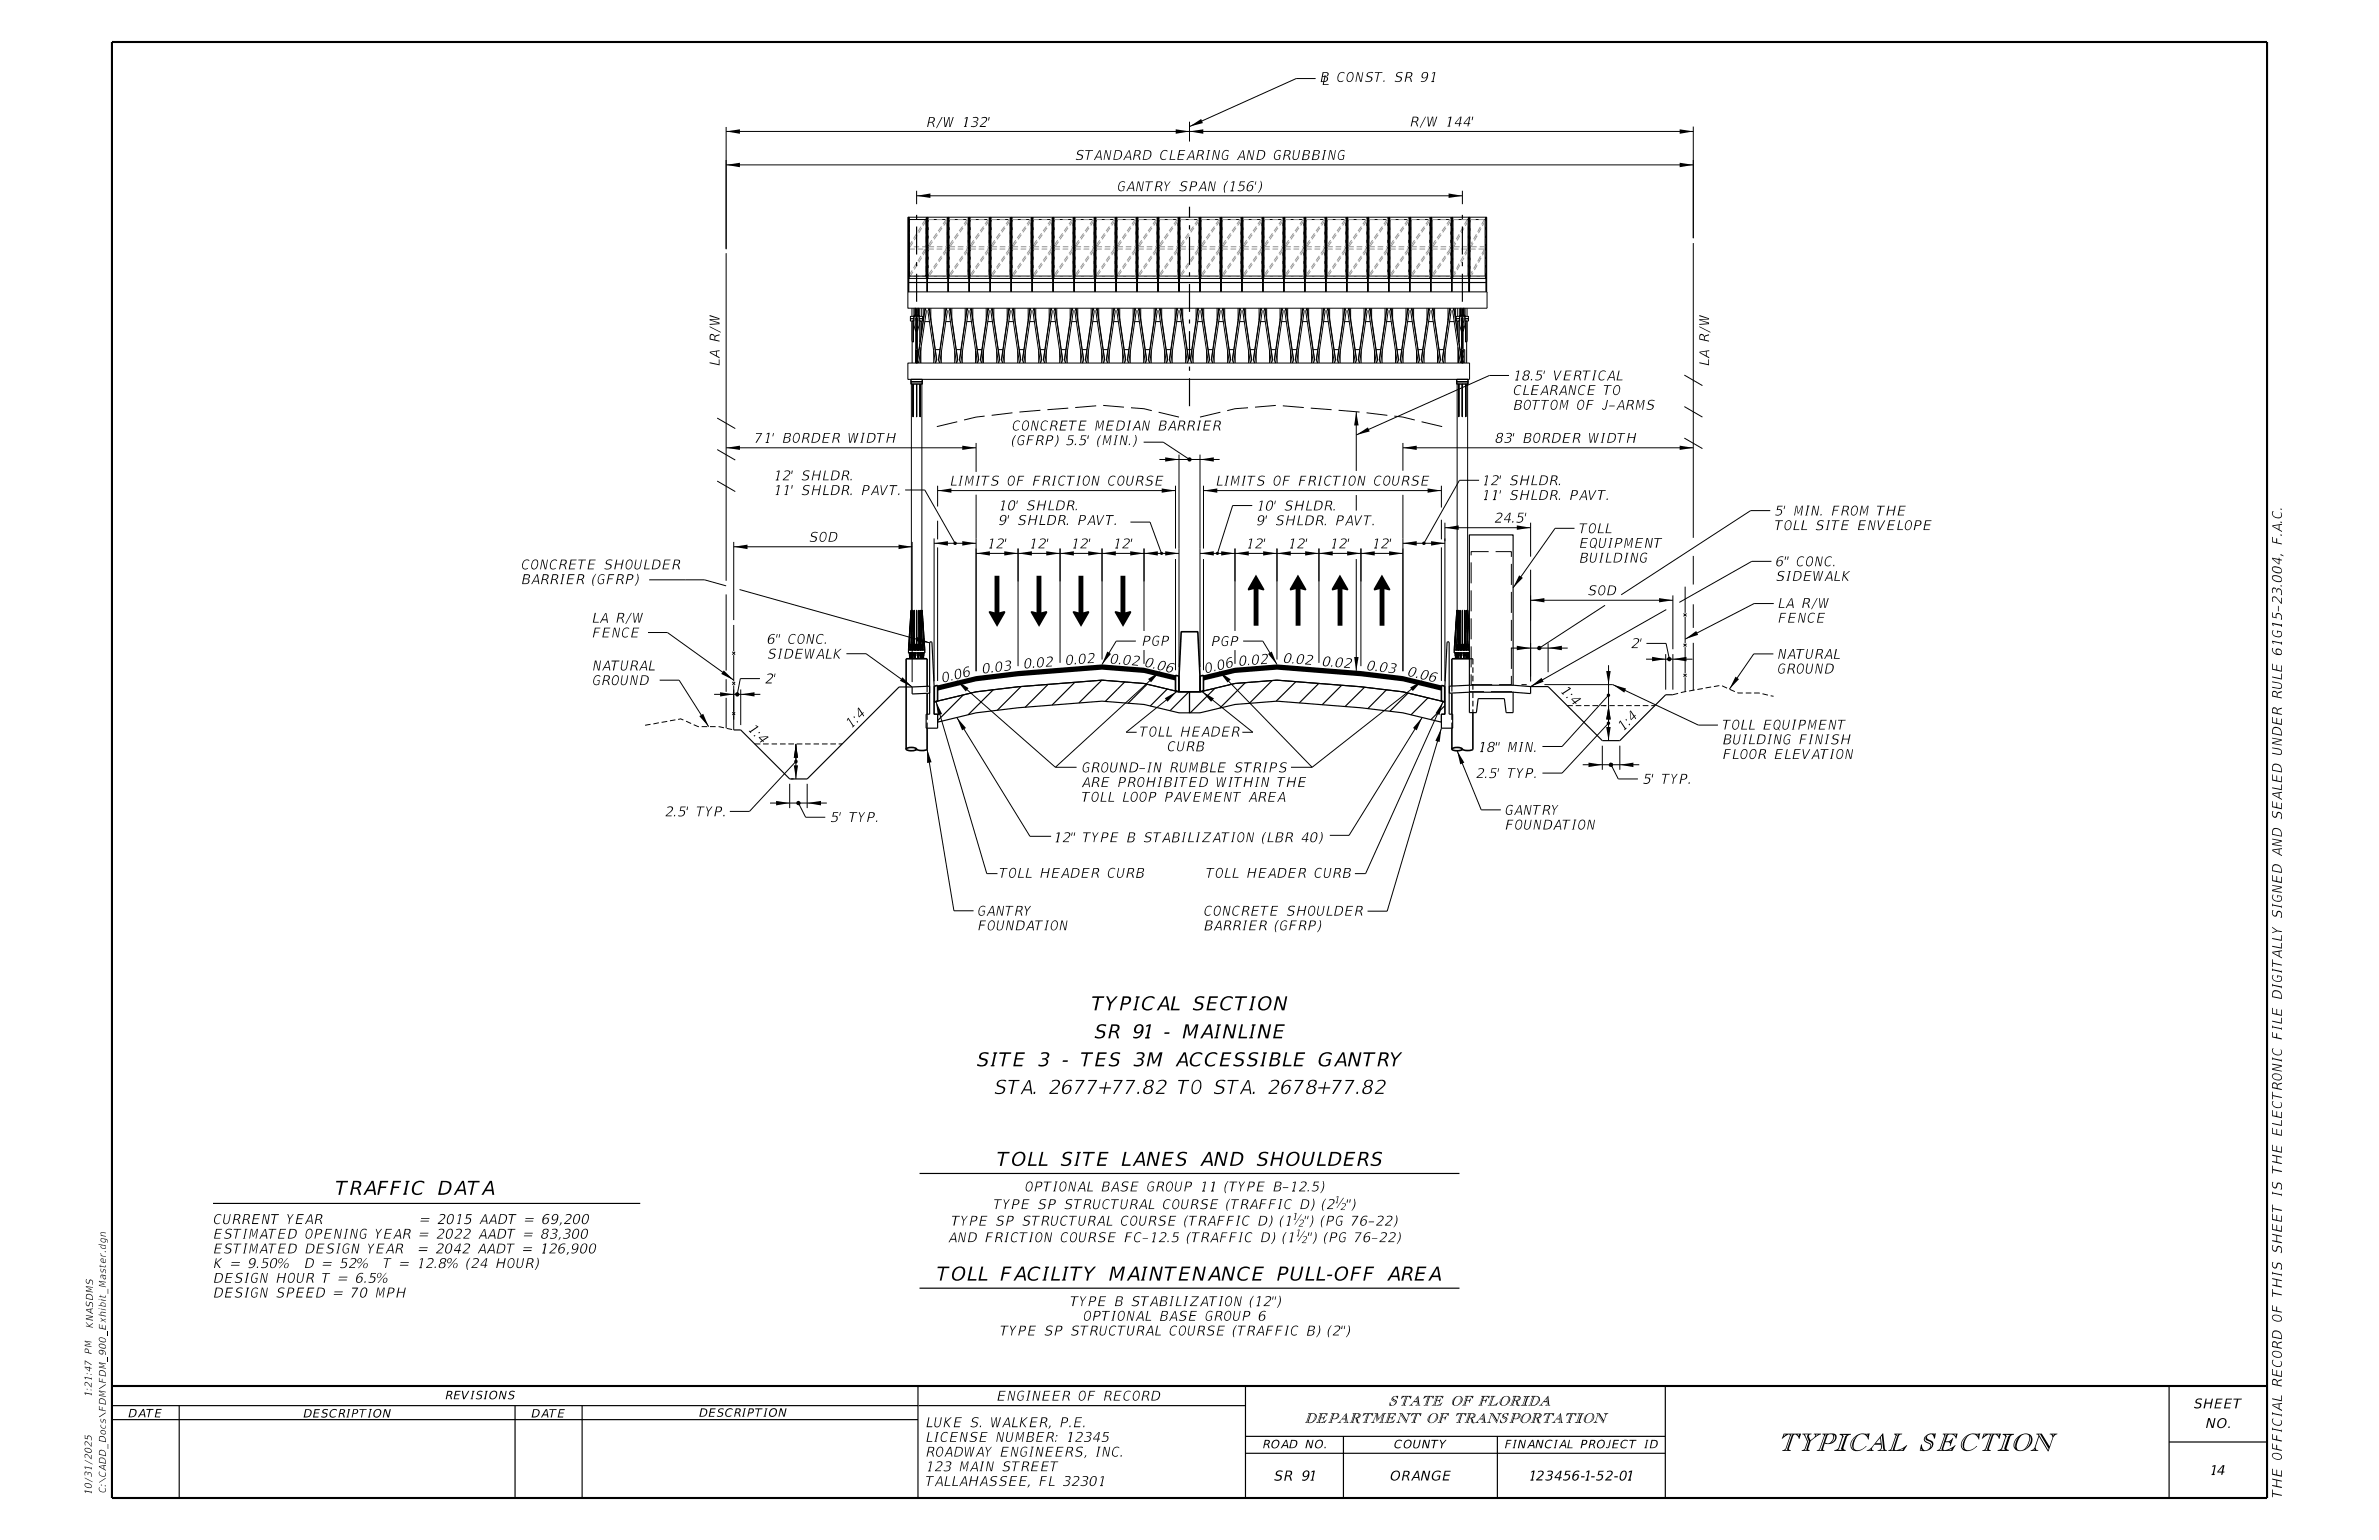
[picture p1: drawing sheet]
<svg xmlns="http://www.w3.org/2000/svg" width="432mm" height="279mm" viewBox="0 0 432 279" stroke-linecap="round" stroke-linejoin="round" font-family="sans-serif">
<defs><g id="words">
<text font-size="3.2" x="322.5" y="263.2">TYPICAL SECTION</text>
<g font-size="2.5">
<text x="198.1" y="183.3">TYPICAL SECTION</text>
<text x="198.6" y="188.4">SR 91 - MAINLINE</text>
<text x="177.2" y="193.5">SITE 3 - TES 3M ACCESSIBLE GANTRY</text>
<text x="180.3" y="198.5">STA. 2677+77.82 TO STA. 2678+77.82</text>
<text x="180.9" y="211.5">TOLL SITE LANES AND SHOULDERS</text>
<text x="60.9" y="216.8">TRAFFIC DATA</text>
<text x="170" y="232.4">TOLL FACILITY MAINTENANCE PULL-OFF AREA</text>
</g>
<g font-size="1.8">
<text x="239.6" y="14.9">£ CONST. SR 91</text>
<text x="168.1" y="23.1">R/W 132'</text>
<text x="255.9" y="23">R/W 144'</text>
<text x="195.1" y="29">STANDARD CLEARING AND GRUBBING</text>
<text x="202.8" y="34.7">GANTRY SPAN (156')</text>
<text x="130.6" y="66.5" transform="rotate(-90 130.6 66.5)">LA R/W</text>
<text x="274.6" y="71.7">CLEARANCE TO</text>
<text x="274.6" y="69">18.5' VERTICAL</text>
<text x="310.2" y="66.5" transform="rotate(-90 310.2 66.5)">LA R/W</text>
<text x="274.6" y="74.4">BOTTOM OF J-ARMS</text>
<text x="136.9" y="80.4">71' BORDER WIDTH</text>
<text x="183.6" y="80.8">(GFRP) 5.5' (MIN.)</text>
<text x="183.6" y="78.1">CONCRETE MEDIAN BARRIER</text>
<text x="271.3" y="80.4">83' BORDER WIDTH</text>
<text x="140.4" y="89.8">11' SHLDR. PAVT.</text>
<text x="140.4" y="87.2">12' SHLDR.</text>
<text x="172.4" y="88.1">LIMITS OF FRICTION COURSE</text>
<text x="220.6" y="88.1">LIMITS OF FRICTION COURSE</text>
<text x="268.9" y="88.1">12' SHLDR.</text>
<text x="181.2" y="95.3">9' SHLDR. PAVT.</text>
<text x="181.2" y="92.6">10' SHLDR.</text>
<text x="228" y="95.3">9' SHLDR. PAVT.</text>
<text x="228" y="92.6">10' SHLDR.</text>
<text x="268.9" y="90.7">11' SHLDR. PAVT.</text>
<text x="271.2" y="94.8">24.5'</text>
<text x="322.1" y="93.5">5' MIN. FROM THE</text>
<text x="146.8" y="98.3">SOD</text>
<text x="179.1" y="99.5">12'</text>
<text x="186.7" y="99.5">12'</text>
<text x="194.4" y="99.5">12'</text>
<text x="202" y="99.5">12'</text>
<text x="226.1" y="99.5">12'</text>
<text x="233.7" y="99.5">12'</text>
<text x="241.4" y="99.5">12'</text>
<text x="249" y="99.5">12'</text>
<text x="286.6" y="99.4">EQUIPMENT</text>
<text x="286.6" y="96.8">TOLL</text>
<text x="322.1" y="96.2">TOLL SITE ENVELOPE</text>
<text x="94.6" y="106">BARRIER (GFRP)</text>
<text x="94.6" y="103.3">CONCRETE SHOULDER</text>
<text x="286.6" y="102.1">BUILDING</text>
<text x="322.3" y="105.4">SIDEWALK</text>
<text x="322.3" y="102.8">6&quot; CONC.</text>
<text x="107.4" y="113">LA R/W</text>
<text x="288.1" y="108">SOD</text>
<text x="322.6" y="113">FENCE</text>
<text x="322.6" y="110.3">LA R/W</text>
<text x="107.4" y="115.7">FENCE</text>
<text x="139.2" y="119.5">SIDEWALK</text>
<text x="207.2" y="117.2">PGP</text>
<text x="219.8" y="117.2">PGP</text>
<text x="322.6" y="119.6">NATURAL</text>
<text x="107.5" y="124.3">GROUND</text>
<text x="107.5" y="121.7">NATURAL</text>
<text x="171.1" y="123.9" transform="rotate(-13 171.1 123.9)">0 .0 6</text>
<text x="178.3" y="122.2" transform="rotate(-7 178.3 122.2)">0 .0 3</text>
<text x="185.8" y="121.3" transform="rotate(-5 185.8 121.3)">0 .0</text>
<text x="189.7" y="121" transform="rotate(-5 189.7 121)">2</text>
<text x="193.4" y="120.7" transform="rotate(-5 193.4 120.7)">0 .0</text>
<text x="197.3" y="120.4" transform="rotate(-5 197.3 120.4)">2</text>
<text x="201.4" y="120.4" transform="rotate(5 201.4 120.4)">0 .0</text>
<text x="205.3" y="120.7" transform="rotate(5 205.3 120.7)">2</text>
<text x="207.6" y="120.9" transform="rotate(13 207.6 120.9)">0 .0 6</text>
<text x="218.8" y="122.2" transform="rotate(-13 218.8 122.2)">0 .0 6</text>
<text x="224.9" y="120.8" transform="rotate(-5 224.9 120.8)">0 .0</text>
<text x="228.7" y="120.5" transform="rotate(-5 228.7 120.5)">2</text>
<text x="232.9" y="120.3" transform="rotate(5 232.9 120.3)">0 .0</text>
<text x="236.7" y="120.6" transform="rotate(5 236.7 120.6)">2</text>
<text x="239.9" y="120.8" transform="rotate(5 239.9 120.8)">0 .0 2</text>
<text x="248" y="121.6" transform="rotate(7 248 121.6)">0 .0 3</text>
<text x="255.4" y="122.6" transform="rotate(13 255.4 122.6)">0 .0 6</text>
<text x="283" y="125.4" transform="rotate(45 283 125.4)">1 :4</text>
<text x="322.6" y="122.2">GROUND</text>
<text x="135.6" y="132.3" transform="rotate(45 135.6 132.3)">1 :4</text>
<text x="154.5" y="132.3" transform="rotate(-45 154.5 132.3)">1 :4</text>
<text x="206.8" y="133.6">TOLL HEADER</text>
<text x="210" y="136.3">CURB</text>
<text x="268.2" y="136.4">18&quot; MIN.</text>
<text x="294.6" y="132.8" transform="rotate(-45 294.6 132.8)">1 :4</text>
<text x="312.6" y="137.7">FLOOR ELEVATION</text>
<text x="312.6" y="135.1">BUILDING FINISH</text>
<text x="312.6" y="132.4">TOLL EQUIPMENT</text>
<text x="196.3" y="142.8">ARE PROHIBITED WITHIN THE</text>
<text x="196.3" y="140.1">GROUND-IN RUMBLE STRIPS</text>
<text x="267.9" y="141.2">2.5' TYP.</text>
<text x="298.2" y="142.2">5' TYP.</text>
<text x="120.7" y="148.1">2.5' TYP.</text>
<text x="150.7" y="149.2">5' TYP.</text>
<text x="196.3" y="145.5">TOLL LOOP PAVEMENT AREA</text>
<text x="273.1" y="147.9">GANTRY</text>
<text x="191.2" y="152.8">12&quot; TYPE B STABILIZATION (LBR 40)</text>
<text x="273.1" y="150.5">FOUNDATION</text>
<text x="181.3" y="159.3">TOLL HEADER CURB</text>
<text x="218.9" y="159.3">TOLL HEADER CURB</text>
<text x="177.4" y="166.1">GANTRY</text>
<text x="218.4" y="166.1">CONCRETE SHOULDER</text>
<text x="177.4" y="168.8">FOUNDATION</text>
<text x="218.4" y="168.8">BARRIER (GFRP)</text>
<text x="180.3" y="219.4">TYPE SP STRUCTURAL COURSE (TRAFFIC D) (2</text>
<text x="186" y="216.2">OPTIONAL BASE GROUP 11 (TYPE B-12.5)</text>
<text x="244.4" y="219.4">&quot;)</text>
<text x="38.7" y="227.4">ESTIMATED DESIGN YEAR</text>
<text x="38.7" y="224.8">ESTIMATED OPENING YEAR = 2022 AADT = 83,300</text>
<text x="38.7" y="222.1">CURRENT YEAR</text>
<text x="75.4" y="222.1">= 2015 AADT = 69,200</text>
<text x="78" y="227.4">= 2042 AADT = 126,900</text>
<text x="172.1" y="225.4">AND FRICTION COURSE FC-12.5 (TRAFFIC D) (1</text>
<text x="172.7" y="222.4">TYPE SP STRUCTURAL COURSE (TRAFFIC D) (1</text>
<text x="38.7" y="232.8">DESIGN HOUR T = 6.5%</text>
<text x="38.7" y="230.1">K = 9.50%</text>
<text x="54.7" y="230.1">D = 52%</text>
<text x="68.3" y="230.1">T = 12.8% (24 HOUR)</text>
<text x="38.7" y="235.4">DESIGN SPEED = 70 MPH</text>
<text x="194.2" y="237">TYPE B STABILIZATION (12&quot;)</text>
<text x="196.6" y="239.7">OPTIONAL BASE GROUP 6</text>
<text x="181.5" y="242.3">TYPE SP STRUCTURAL COURSE (TRAFFIC B) (2&quot;)</text>
<text x="180.9" y="254.1">ENGINEER OF RECORD</text>
<text x="252" y="255">STATE OF FLORIDA</text>
<text x="398.1" y="255.5">SHEET</text>
<text x="168" y="261.6">LICENSE NUMBER:12345</text>
<text x="168" y="259">LUKE S. WALKER, P.E.</text>
<text x="236.7" y="258.2">DEPARTMENT OF TRANSPORTATION</text>
<text x="400.3" y="259.1">NO.</text>
<text x="168" y="269.6">TALLAHASSEE, FL 32301</text>
<text x="168" y="267">123 MAIN STREET</text>
<text x="168" y="264.3">ROADWAY ENGINEERS, INC.</text>
<text x="231.2" y="268.6">SR 91</text>
<text x="252.3" y="268.6">ORANGE</text>
<text x="277.8" y="268.6">123456-1-52-01</text>
<text x="401.4" y="267.6">14</text>
<text x="414.2" y="271.8" transform="rotate(-90 414.2 271.8)">THE OFFICIAL RECORD OF THIS SHEET IS THE ELECTRONIC FILE DIGITALLY SIGNED AND SEALED UNDER RULE 61G15-23.004, F.A.C.</text>
</g>
<g font-size="1.5">
<text x="23.2" y="257.1">DATE</text>
<text x="55" y="257.2">DESCRIPTION</text>
<text x="80.8" y="253.9">REVISIONS</text>
<text x="96.4" y="257.2">DATE</text>
<text x="126.8" y="257.1">DESCRIPTION</text>
<text x="229.2" y="262.8">ROAD NO.</text>
<text x="253" y="262.8">COUNTY</text>
<text x="273.1" y="262.8">FINANCIAL PROJECT ID</text>
</g>
<g font-size="1.3">
<text x="16.9" y="241" transform="rotate(-90 16.9 241)">KNASDMS</text>
<text x="16.7" y="253.5" transform="rotate(-90 16.7 253.5)">1:21:47 PM</text>
<text x="19.2" y="270.9" transform="rotate(-90 19.2 270.9)">C:\CADD_Docs\FDM\FDM_900_Exhibit_Master.dgn</text>
</g>
<g font-size="1.2">
<text x="234.5" y="221.3">1</text>
<text x="242.1" y="218.3">1</text>
<text x="235.1" y="224.3">1</text>
</g>
</g></defs>
<g fill="none" stroke="#000" stroke-width=".18">
<path d="M238.8 14.3h-3.5l-19.4 8.7M131.8 23.8h175.5M131.8 23v22.2M131.8 29.9h175.5M164.8 39.4h.2v13.5h-.2zM165 39.4l.1 .4M165 39.4h3.2v11.1h-3.2zM165.1 39.8h3v10.3h-3zM166.4 35.5h99M166.4 34.6v2.4M168.2 39.4l-.1 .4M168.2 39.4h.1v13.5h-.1z"/>
<path d="M168.4 39.4l.1 .4M168.4 39.4h3.6v11.1h-3.6zM168.5 39.8h3.4v10.3h-3.4zM172 39.4l-.1 .4M172 39.4h.2v13.5h-.2zM172.2 39.4h3.6v11.1h-3.6zM172.2 39.4l.1 .4M172.3 39.8h3.4v10.3h-3.4zM175.8 39.4l-.1 .4M175.8 39.4h.2v13.5h-.2zM176 39.4l.1 .4M176 39.4h3.6v11.1h-3.6z"/>
<path d="M176.1 39.8h3.4v10.3h-3.4zM179.6 39.4l-.1 .4M179.6 39.4h.2v13.5h-.2zM179.8 39.4l.1 .4M179.8 39.4h3.6v11.1h-3.6zM179.9 39.8h3.4v10.3h-3.4zM183.4 39.4l-.1 .4M183.4 39.4h.2v13.5h-.2zM183.6 39.4l.1 .4M183.6 39.4h3.6v11.1h-3.6zM183.7 39.8h3.4v10.3h-3.4zM187.2 39.4l-.1 .4"/>
<path d="M187.3 39.4h.1v13.5h-.1zM187.4 39.4l.1 .4M187.4 39.4h3.6v11.1h-3.6zM187.5 39.8h3.4v10.3h-3.4zM191 39.4l-.1 .4M191.1 39.4h.1v13.5h-.1zM191.2 39.4l.1 .4M191.2 39.4h3.6v11.1h-3.6zM191.3 39.8h3.4v10.3h-3.4zM194.8 39.4l-.1 .4M194.9 39.4h.1v13.5h-.1zM195.1 39.4h3.5v11.1h-3.5z"/>
<path d="M195.1 39.4l.1 .4M195.2 39.8h3.3v10.3h-3.3zM198.6 39.4l-.1 .4M198.7 39.4h.1v13.5h-.1zM198.9 39.4l.1 .4M198.9 39.4h3.6v11.1h-3.6zM199 39.8h3.4v10.3h-3.4zM202.5 39.4l-.1 .4M202.5 39.4h.1v13.5h-.1zM202.7 39.4l.1 .4M202.7 39.4h3.6v11.1h-3.6zM202.8 39.8h3.4v10.3h-3.4z"/>
<path d="M206.3 39.4l-.1 .4M206.3 39.4h.1v13.5h-.1zM206.5 39.4l.1 .4M206.5 39.4h3.6v11.1h-3.6zM206.6 39.8h3.4v10.3h-3.4zM210.1 39.4l-.1 .4M210.1 39.4h.2v13.5h-.2zM210.3 39.4l.1 .4M210.3 39.4h3.6v11.1h-3.6zM210.4 39.8h3.4v10.3h-3.4zM213.9 39.4l-.1 .4M213.9 39.4h.2v13.5h-.2z"/>
<path d="M214.1 39.4h3.6v11.1h-3.6zM214.1 39.4l.1 .4M214.2 39.8h3.4v10.3h-3.4zM215.9 22.1v3.6M217.7 39.4l-.1 .4M217.7 39.4h.2v13.5h-.2zM217.9 39.4l.1 .4M217.9 39.4h3.6v11.1h-3.6zM218 39.8h3.4v10.3h-3.4zM221.5 39.4l-.1 .4M221.5 39.4h.2v13.5h-.2zM221.7 39.4l.1 .4"/>
<path d="M221.7 39.4h3.6v11.1h-3.6zM221.8 39.8h3.4v10.3h-3.4zM225.3 39.4l-.1 .4M225.4 39.4h.1v13.5h-.1zM225.5 39.4l.1 .4M225.5 39.4h3.6v11.1h-3.6zM225.6 39.8h3.4v10.3h-3.4zM229.1 39.4l-.1 .4M229.2 39.4h.1v13.5h-.1zM229.3 39.4l.1 .4M229.3 39.4h3.6v11.1h-3.6zM229.4 39.8h3.4v10.3h-3.4z"/>
<path d="M232.9 39.4l-.1 .4M233 39.4h.1v13.5h-.1zM233.2 39.4h3.5v11.1h-3.5zM233.2 39.4l.1 .4M233.3 39.8h3.3v10.3h-3.3zM236.7 39.4l-.1 .4M236.8 39.4h.1v13.5h-.1zM237 39.4l.1 .4M237 39.4h3.6v11.1h-3.6zM237.1 39.8h3.4v10.3h-3.4zM240.6 39.4l-.1 .4M240.6 39.4h.1v13.5h-.1z"/>
<path d="M240.8 39.4l.1 .4M240.8 39.4h3.6v11.1h-3.6zM240.9 39.8h3.4v10.3h-3.4zM244.4 39.4l-.1 .4M244.4 39.4h.1v13.5h-.1zM244.6 39.4l.1 .4M244.6 39.4h3.6v11.1h-3.6zM244.7 39.8h3.4v10.3h-3.4zM248.2 39.4l-.1 .4M248.2 39.4h.2v13.5h-.2zM248.4 39.4l.1 .4M248.4 39.4h3.6v11.1h-3.6z"/>
<path d="M248.5 39.8h3.4v10.3h-3.4zM252 39.4l-.1 .4M252 39.4h.2v13.5h-.2zM252.2 39.4h3.6v11.1h-3.6zM252.2 39.4l.1 .4M252.3 39.8h3.4v10.3h-3.4zM255.8 39.4l-.1 .4M255.8 39.4h.2v13.5h-.2zM256 39.4l.1 .4M256 39.4h3.6v11.1h-3.6zM256.1 39.8h3.4v10.3h-3.4zM259.6 39.4l-.1 .4"/>
<path d="M259.6 39.4h.2v13.5h-.2zM259.8 39.4l.1 .4M259.8 39.4h3.6v11.1h-3.6zM259.9 39.8h3.4v10.3h-3.4zM263.4 39.4l-.1 .4M263.5 39.4h.1v13.5h-.1zM263.6 39.4h3v11.1h-3zM263.6 39.4l.1 .4M263.7 39.8h2.8v10.3h-2.8zM265.4 34.6v2.4M266.6 39.4h.1v13.5h-.1zM266.6 39.4l-.1 .4"/>
<path d="M266.7 39.4l.1 .4M266.7 39.4h3v11.1h-3zM266.8 39.8h2.8v10.3h-2.8zM269.7 39.4l-.1 .4M269.7 39.4h.1v13.5h-.1zM307.3 23v20.2M131.8 45.9v59.5M164.8 53h105.1v2.9h-105.1zM165.1 50.1l-.1 .4M165.2 57.4h.7v.4h-.7zM165.2 57.8h.7v.4h-.7zM165.5 55.9v1.5"/>
<path d="M165.5 58.2h.3v.3v3.6h-.2l-.1-.3zM165.6 58.2v3.6M165.9 55.9v1.4M165.9 57.4v1.6l.3 1.1M166.1 57l-.1 .3M166.1 55.9v1.3l.3 .1v.1h-.6v-.1l.3-.1zM166.1 57l.1 .3M166.2 57.6h.3v8.3h-.3zM166.3 57.6v8.3M166.3 58.9v.1M166.3 57.9v.2M166.3 59.8v.2"/>
<path d="M166.3 58.8v.2zM166.3 58.7v.4zM166.3 57.8v.2zM166.3 57.7v.4zM166.3 59.7v.2zM166.3 59.6v.4zM166.3 58.7v.2M166.3 57.7v.2M166.3 59.6v.2M166.3 55.9v1.4M166.3 59h.1M166.3 58.7h.1"/>
<path d="M166.3 58.1h.1M166.3 57.7h.1M166.3 60h.1M166.3 59.6h.1M166.4 58.7v.3M166.4 57.7v.4M166.4 59.6v.4M166.4 58.2l.1 .4zM166.4 59.2l.1 .3zM166.4 55.9v1.4M166.4 59.3v.1zM166.4 58.2v.4z"/>
<path d="M166.4 59.1v.4zM166.4 58.3v.2zM166.6 57l-.1 .3M166.6 55.9l.1 1.3 .2 .1v.1h-.5v-.1l.2-.1zM166.7 57v.3M166.8 57.8h.7v.4h-.7zM166.8 57.4h.7v.4h-.7zM166.8 57.4v1.6l-.3 1.1M166.9 55.9v1.4M167.2 58.2v2.6M167.2 55.9v1.5M167.6 55.9v2.2"/>
<path d="M167.9 58.3h.8M167.9 55.9l.2 .5-1.3 9.5-.3-.6zM167.9 56l-1.4 9.4M168.1 50.1l.1 .4M168.5 50.1l-.1 .4M168.6 56l1.4 9.4M168.7 55.9l1.3 9.4-.2 .6-1.4-9.5zM168.9 55.9v2.2M171.4 55.9v2.2M171.7 58.3h.8M171.7 55.9l.2 .5-1.3 9.5-.3-.6zM171.7 56l-1.3 9.4"/>
<path d="M171.9 50.1l.1 .4M172.3 50.1l-.1 .4M172.4 56l1.4 9.4M172.5 55.9l1.3 9.4-.2 .6-1.4-9.5zM172.8 55.9v2.2M175.2 55.9v2.2M175.5 58.3h.8M175.5 55.9l.3 .5-1.4 9.5-.3-.6zM175.5 56l-1.3 9.4M175.7 50.1l.1 .4M176.1 50.1l-.1 .4M176.2 56l1.4 9.4"/>
<path d="M176.3 55.9l1.4 9.4-.3 .6-1.4-9.5zM176.6 55.9v2.2M179 55.9v2.2M179.3 58.3h.8M179.5 50.1l.1 .4M179.9 50.1l-.1 .4M180.1 56l1.3 9.4M180.1 55.9l1.4 9.4-.3 .6-1.4-9.5zM180.4 55.9v2.2M182.8 55.9v2.2M183.1 58.3h.8M183.3 50.1l.1 .4"/>
<path d="M183.7 50.1l-.1 .4M183.9 56l1.3 9.4M183.9 55.9l1.4 9.4-.3 .6-1.3-9.5zM184.2 55.9v2.2M186.6 55.9v2.2M186.9 58.3h.8M186.9 55.9l.3 .5-1.4 9.5-.2-.6zM187 56l-1.4 9.4M187.1 50.1l.1 .4M187.5 50.1l-.1 .4M187.7 56l1.4 9.4M187.7 55.9l1.4 9.4-.3 .6-1.3-9.5z"/>
<path d="M188 55.9v2.2M190.4 55.9v2.2M190.7 58.3h.9M190.7 55.9l.3 .5-1.4 9.5-.2-.6zM190.8 56l-1.4 9.4M190.9 50.1l.1 .4M191.3 50.1l-.1 .4M191.5 56l1.4 9.4M191.5 55.9l1.4 9.4-.2 .6-1.4-9.5zM191.8 55.9v2.2M194.2 55.9v2.2M194.5 58.3h.9"/>
<path d="M194.6 55.9l.2 .5-1.4 9.5-.2-.6zM194.6 56l-1.4 9.4M194.7 50.1l.1 .4M195.2 50.1l-.1 .4M195.3 56l1.4 9.4M195.3 55.9l1.4 9.4-.2 .6-1.4-9.5zM195.6 55.9v2.2M198 55.9v2.2M198.3 58.3h.9M198.4 55.9l.2 .5-1.4 9.5-.2-.6zM198.4 56l-1.4 9.4M198.5 50.1l.1 .4"/>
<path d="M199 50.1l-.1 .4M199.1 56l1.4 9.4M199.1 55.9l1.4 9.4-.2 .6-1.4-9.5zM199.4 55.9v2.2M201.9 55.9v2.2M202.1 58.3h.9M202.2 55.9l.2 .5-1.4 9.5-.2-.6zM202.2 56l-1.4 9.4M202.4 50.1l.1 .4M202.8 50.1l-.1 .4M202.9 56l1.4 9.4M203 55.9l1.3 9.4-.2 .6-1.4-9.5z"/>
<path d="M203.2 55.9v2.2M205.7 55.9v2.2M206 58.3h.8M206 55.9l.2 .5-1.3 9.5-.3-.6zM206 56l-1.4 9.4M206.2 50.1l.1 .4M206.6 50.1l-.1 .4M206.7 56l1.4 9.4M206.8 55.9l1.3 9.4-.2 .6-1.4-9.5zM207 55.9v2.2M209.5 55.9v2.2M209.8 58.3h.8"/>
<path d="M209.8 55.9l.2 .5-1.3 9.5-.3-.6zM209.8 56l-1.3 9.4M210 50.1l.1 .4M210.4 50.1l-.1 .4M210.5 56l1.4 9.4M210.6 55.9l1.3 9.4-.2 .6-1.4-9.5zM210.9 55.9v2.2M213.3 55.9v2.2M213.6 58.3h.8M213.6 55.9l.3 .5-1.4 9.5-.3-.6zM213.6 56l-1.3 9.4M213.8 50.1l.1 .4"/>
<path d="M214.2 50.1l-.1 .4M214.3 56l1.4 9.4M214.4 55.9l1.4 9.4-.3 .6-1.4-9.5zM214.7 55.9v2.2M217.1 55.9v2.2M217.4 58.3h.8M217.4 55.9l.3 .5-1.4 9.5-.3-.6zM217.5 56l-1.4 9.4M217.6 50.1l.1 .4M218 50.1l-.1 .4M218.5 55.9v2.2M220.9 55.9v2.2"/>
<path d="M221.2 58.3h.8M221.2 55.9l.3 .5-1.4 9.5-.2-.6zM221.3 56l-1.4 9.4M221.4 50.1l.1 .4M221.8 50.1l-.1 .4M222.3 55.9v2.2M224.7 55.9v2.2M225 58.3h.8M225 55.9l.3 .5-1.4 9.5-.2-.6zM225.1 56l-1.4 9.4M225.2 50.1l.1 .4M225.6 50.1l-.1 .4"/>
<path d="M225.8 56l1.4 9.4M225.8 55.9l1.4 9.4-.3 .6-1.3-9.5zM226.1 55.9v2.2M228.5 55.9v2.2M228.8 58.3h.9M229 50.1l.1 .4M229.4 50.1l-.1 .4M229.6 56l1.4 9.4M229.6 55.9l1.4 9.4-.2 .6-1.4-9.5zM229.9 55.9v2.2M232.3 55.9v2.2M232.6 58.3h.9"/>
<path d="M232.7 55.9l.2 .5-1.4 9.5-.2-.6zM232.7 56l-1.4 9.4M232.8 50.1l.1 .4M233.3 50.1l-.1 .4M233.4 56l1.4 9.4M233.4 55.9l1.4 9.4-.2 .6-1.4-9.5zM233.7 55.9v2.2M236.1 55.9v2.2M236.4 58.3h.9M236.5 55.9l.2 .5-1.4 9.5-.2-.6zM236.5 56l-1.4 9.4M236.6 50.1l.1 .4"/>
<path d="M237.1 50.1l-.1 .4M237.2 56l1.4 9.4M237.2 55.9l1.4 9.4-.2 .6-1.4-9.5zM237.5 55.9v2.2M240 55.9v2.2M240.2 58.3h.9M240.3 55.9l.2 .5-1.4 9.5-.2-.6zM240.3 56l-1.4 9.4M240.5 50.1l.1 .4M240.9 50.1l-.1 .4M241 56l1.4 9.4M241.1 55.9l1.3 9.4-.2 .6-1.4-9.5z"/>
<path d="M241.3 55.9v2.2M243.8 55.9v2.2M244.1 58.3h.8M244.1 55.9l.2 .5-1.3 9.5-.3-.6zM244.1 56l-1.4 9.4M244.3 50.1l.1 .4M244.7 50.1l-.1 .4M244.8 56l1.4 9.4M244.9 55.9l1.3 9.4-.2 .6-1.4-9.5zM245.1 55.9v2.2M247.6 55.9v2.2M247.9 58.3h.8"/>
<path d="M247.9 55.9l.2 .5-1.3 9.5-.3-.6zM247.9 56l-1.3 9.4M248.1 50.1l.1 .4M248.5 50.1l-.1 .4M248.6 56l1.4 9.4M248.7 55.9l1.3 9.4-.2 .6-1.4-9.5zM249 55.9v2.2M251.4 55.9v2.2M251.7 58.3h.8M251.7 55.9l.3 .5-1.4 9.5-.3-.6zM251.7 56l-1.3 9.4M251.9 50.1l.1 .4"/>
<path d="M252.3 50.1l-.1 .4M252.4 56l1.4 9.4M252.5 55.9l1.4 9.4-.3 .6-1.4-9.5zM252.8 55.9v2.2M255.2 55.9v2.2M255.5 58.3h.8M255.5 55.9l.3 .5-1.4 9.5-.3-.6zM255.6 56l-1.4 9.4M255.7 50.1l.1 .4M256.1 50.1l-.1 .4M256.3 56l1.3 9.4M256.3 55.9l1.4 9.4-.3 .6-1.4-9.5z"/>
<path d="M256.6 55.9v2.2M259 55.9v2.2M259.3 58.3h.8M259.3 55.9l.3 .5-1.4 9.5-.2-.6zM259.4 56l-1.4 9.4M259.5 50.1l.1 .4M259.9 50.1l-.1 .4M260.1 56l1.3 9.4M260.1 55.9l1.4 9.4-.3 .6-1.3-9.5zM260.4 55.9v2.2M262.8 55.9v2.2M263.1 58.3h.8"/>
<path d="M263.1 55.9l.3 .5-1.4 9.5-.2-.6zM263.2 56l-1.4 9.4M263.3 50.1l.1 .4M263.7 50.1l-.1 .4M263.9 56l1.4 9.4M263.9 55.9l1.4 9.4-.3 .6-1.3-9.5zM264.2 55.9v2.2M264.3 57.8h.6v.4h-.6zM264.3 57.4h.6v.4h-.6zM264.6 55.9v1.5M264.6 58.2v2.6M264.9 55.9v1.4"/>
<path d="M264.9 57.4v1.6l.4 1.1M265.1 57v.3M265.1 55.9l.1 1.3 .2 .1v.1h-.5v-.1l.2-.1zM265.2 57l.1 .3M265.3 57.6h.3v8.3h-.3zM265.3 57.6v8.3M265.4 55.9v1.4M265.4 58.8v.2zM265.4 57.8v.2zM265.4 59.7v.2zM265.4 58.7v.3zM265.4 57.7v.4z"/>
<path d="M265.4 59.6v.4zM265.5 55.9v1.4M265.5 58.2v.4zM265.5 59.2v.3zM265.5 59.3v.1zM265.5 58.3v.2zM265.7 57l-.1 .3M265.7 55.9v1.3l.3 .1v.1h-.6v-.1l.3-.1zM265.7 57l.1 .3M265.9 57.8h.6v.4h-.6zM265.9 57.4h.6v.4h-.6zM265.9 57.4v1.6l-.3 1.1"/>
<path d="M265.9 55.9v1.4M266.2 58.2l.1 3.6M266.3 55.9v1.5M266.5 50.1l.1 .4M266.8 50.1l-.1 .4M269.6 50.1l.1 .4M307.3 44.1v53.5M130.2 75.8l3.3 2M164.8 65.9h101.9v2.9h-101.9zM165.3 69.3h2.1v.4h-2.1zM165.3 68.8h2.1v.5h-2.1zM165.4 69.7v42.9"/>
<path d="M165.5 61.8h.1M165.6 62v3.9M165.6 61.8v.3M165.7 69.7v5.9zM166.2 60.1h.1M166.2 63.5h.1M166.3 65.2v.1M166.3 64.2v.2M166.3 65.1v.2zM166.3 64.9v.5zM166.3 64.1v.2zM166.3 64v.4z"/>
<path d="M166.3 65v.2M166.3 64.1v.1M166.3 65.3h.1M166.3 65h.1M166.3 64.4h.1M166.3 64.1h.1M166.4 69.7v5.9zM166.4 65v.3M166.4 64.1v.3M166.4 65.4l.1 .4zM166.4 63.6l.1 .3zM166.4 64.5l.1 .3z"/>
<path d="M166.4 65.5v.2zM166.4 64.6v.2zM166.4 65.4v.4zM166.4 64.5v.4zM166.4 63.5v.5zM166.4 63.6v.3zM166.5 63.5h.3M167 69.7v5.9zM167 63.7v2.2M167.1 63v2.9M167.2 60.6v-2.4h-.2v3.9M167.3 69.7v42.9"/>
<path d="M169.5 63.7v2.2M169.8 63.4h.8M170.9 63.7v2.2M173.3 63.7v2.2M173.6 63.4h.8M173.7 76.5l-3.7 .9M174.7 63.7v2.2M177.1 63.7v2.2M177.4 63.4h.8M177.9 65.3l.3 .6 1.4-9.5-.3-.5-1.3 9.5M178.5 63.7v2.2M178.7 75.5l-1.5 .2-2.2 .5"/>
<path d="M180.9 63.7v2.2M181.2 63.4h.8M181.8 65.3l.2 .6 1.4-9.5-.3-.5-1.3 9.5M182.3 63.7v2.2M183.8 74.9l-3.8 .5M184.7 63.7v2.2M185 63.4h.8M186.1 63.7v2.2M188.5 63.7v2.2M188.8 63.4h.9M188.8 74.4l-3.8 .4M189.9 63.7v2.2"/>
<path d="M192.3 63.7v2.2M192.6 63.4h.9M193.7 63.7v2.2M193.9 74l-3.8 .3M196.1 63.7v2.2M196.4 63.4h.9M197.5 63.7v2.2M199 73.6l-3.8 .3M200 63.7v2.2M200.2 63.4h.9M200.2 73.6l3.8 .3M201.3 63.7v2.2"/>
<path d="M203.8 63.7v2.2M204 63.4h.9M205.1 63.7v2.2M205.3 74l2.3 .2 1.5 .3M207.6 63.7v2.2M207.9 63.4h.8M209 63.7v2.2M210.3 74.8l3.7 .9M211.4 63.7v2.2M211.7 63.4h.8M212.8 63.7v2.2M215.2 63.7v2.2"/>
<path d="M215.5 63.4h.8M216.6 63.7v2.2M219 63.7v2.2M219.3 63.4h.8M219.6 65.3l-.3 .6-1.4-9.5 .3-.5 1.3 9.5M220.4 63.7v2.2M221.5 74.8l-3.7 .9M222.8 63.7v2.2M223.1 63.4h.8M223.4 65.3l-.3 .6-1.3-9.5 .2-.5 1.3 9.5M224.2 63.7v2.2M226.5 74l-2.3 .2-1.5 .3"/>
<path d="M226.6 63.7v2.2M226.9 63.4h.9M227.5 65.3l.2 .6 1.4-9.5-.3-.5-1.3 9.5M228 63.7v2.2M230.4 63.7v2.2M230.7 63.4h.9M231.6 73.6l-3.8 .3M231.8 63.7v2.2M232.8 73.6l3.8 .3M234.2 63.7v2.2M234.5 63.4h.9M235.6 63.7v2.2"/>
<path d="M237.9 74l3.8 .3M238.1 63.7v2.2M238.3 63.4h.9M239.4 63.7v2.2M241.9 63.7v2.2M242.1 63.4h.9M243 74.4l3.8 .4M243.2 63.7v2.2M245.7 63.7v2.2M246 63.4h.8M246.2 74.7v10.7M247.1 63.7v2.2"/>
<path d="M248 74.9l3.8 .5M249.5 63.7v2.2M249.8 63.4h.8M250.9 63.7v2.2M253.1 75.5l1.5 .2 2.2 .5M253.3 63.7v2.2M253.6 63.4h.8M254.7 63.7v2.2M257.1 63.7v2.2M257.4 63.4h.8M258 76.5l3.8 .9M258.5 63.7v2.2"/>
<path d="M260.9 63.7v2.2M261.2 63.4h.8M262.3 63.7v2.2M264.4 69.3h2.1v.4h-2.1zM264.4 68.8h2.1v.5h-2.1zM264.5 69.7v42.9M264.6 60.6v-2.4h.2v3.9M264.6 63v2.9M264.7 63.7v2.2M264.8 69.7v5.9zM265 63.4h.3M265.3 60.1h.1"/>
<path d="M265.4 69.7v5.9zM265.4 65.1v.2zM265.4 64.1v.2zM265.4 65v.3zM265.4 64.1v.3zM265.5 65.4v.4zM265.5 64.5v.3zM265.5 63.6v.3zM265.5 65.5v.2zM265.5 64.6v.2zM265.6 63.4h.3v2.5M266 69.7l.1 5.9z"/>
<path d="M266.2 62v3.9M266.3 61.8l-.1 .3M266.3 61.8v-3.6h-.3v3.9h.2M266.4 69.7v42.9M273.9 68.1h-3.6l-24.1 10.8M305.7 79.5l3.3 1.9M305.7 73.8l3.3 1.9M305.7 68.1l3.3 1.9M130.2 87.3l3.3 1.9M130.2 81.6l3.3 1.9M131.8 81.2h45.4M133.2 99.2h32.4"/>
<path d="M133.2 98.3v14.2M164.3 88.9h3.6l5.5 9.7M165.6 98.3v25.5M169.5 97.7v25.9M169.5 98.6h7.7M170.2 89h43.2M170.2 88.1v3.8M170.2 94.5v3.4M170.2 99.3v24.2M177.2 80.4v5.2M177.2 89.7v32.1M184.8 99.5v21.4"/>
<path d="M192.4 99.5v20.8M200 99.5v20.2M205.2 94.7h3.5l2.1 5.7M207.6 80.2h3.5l4.8 3.2M207.6 99.5v15M210.4 83.4h11M213.4 88.1v11.4M214 82.5v38.5M217.8 82.5v38.5M218.4 89h43.2M218.4 88.1v11.4M224.2 99.5v15"/>
<path d="M227.3 91.7h-3.6l-2.7 8.7M231.8 99.5v20.2M239.4 99.5v20.8M246.2 89.8v2.8M247 99.5v21.4M254.6 81.2h52.7M254.6 80.4v5M254.6 89.8v32M254.6 98.6h7.7M261.6 88.1v4M261.6 94.3v3.6M261.6 99.3v24.2"/>
<path d="M262.3 94.8v28.8M262.3 95.7h15.5M268.5 87.1h-3.6l-6.5 11.5M277.8 94.8v6.2M285.8 95.8h-3.5l-7.7 10.8M321.3 92.6h-3.6l-23.4 15.3M117.6 114.8h3.5l12.1 8.6M117.8 105.2h10.1l3.9 1.1M131.8 107.8v13.9M132.9 118.3l.5 .5M133.2 113.4v4.7M133.2 118.9v4.7"/>
<path d="M133.4 118.3l-.5 .5M134.2 107l34.5 9.6M153.6 118.6h3.6l8.4 6M164.9 117.9h3M165 117.7h.1M165 117.7v.2M165 118.5h.3zM165.1 118.9v.1M165.1 118.6v.3M165.1 118.6v-.1h.4v.5h-.4M165.1 119v.5M165.1 118.5v.1"/>
<path d="M165.2 118.5v.1M165.2 118.9v.1M165.2 118.5h.3zM165.2 117.9h.1M165.2 118.6v.3M165.3 117.4v.5M165.3 118.9l-.1 .6M165.3 117.4h.1M165.3 117v.4M165.3 117.3v.1M165.3 117.4v.1M165.3 117.9h.1"/>
<path d="M165.3 118.9v.6M165.3 118.9v.1M165.3 118.5v.1M165.3 117v.3M165.3 117.5h.1M165.3 117.7v.2M165.3 118.6v.3M165.3 116.9v.1M165.4 118.9v.1M165.4 118.9l.1 .6M165.4 118.5v.1M165.4 118.6v.3"/>
<path d="M165.4 110.7l-.4 7M165.5 118.5l-.1 .1M165.5 114.1v-3.4h-.2l-.4 7.8h3l-.5-7.8h-.1v3.4M165.5 118.5h.3zM165.6 117.4h.1M165.6 117.3v.2zM165.6 116.9h.1M165.6 117.9h.1M165.6 118.5v.1v-.1h.2v.5l-.2-.1v.1M165.6 110.7l.1 6.2M165.7 110.7l-.4 7M165.7 116.9v.5"/>
<path d="M165.7 117.4v.5M165.7 118.5v1M165.7 116.9l-.1 .1v-.1M165.7 117.9h.1M165.7 117.9h-.2M165.9 110.7l.1 7.2M165.9 110.7l-.1 7.2M166 117.9h.2zM166 117.3v.1M166 117.8v.1M166 118.5h.2zM166 116.9v.1"/>
<path d="M166 117.4v.1M166 118.5v.5M166 116.9v.5M166 117.4v.5M166 116.9h.2M166 119v.5M166 117.4h.2M166 117.9h.2M166 118.5h.2M166 119h.2M166.1 116.9l.1 .1M166.1 118.5l.1 .1"/>
<path d="M166.2 117.3v.2M166.2 117.8l-.1 .1M166.2 118.9l-.1 .1M166.2 118.9v.1M166.2 117v.3M166.2 117.5v.3M166.2 118.6v.3M166.2 119v.5M166.2 117.3v.1M166.2 117.8v.1M166.2 116.9v.1M166.2 117.4v.1"/>
<path d="M166.2 116.9v.5M166.2 117.4v.5M166.2 118.5v.5M166.2 118.5v.1M166.3 117.9v-7.2l.1 7.2M166.3 117.7h.1M166.5 117.9h.3zM166.5 118.5h.3zM166.5 116.9v.5M166.5 117.4v.5M166.5 118.5v.5M166.5 118.5l.1 .1"/>
<path d="M166.5 117.4h.2M166.5 116.9h.2M166.5 117.9h.2M166.5 118.5h.2M166.5 119h.2M166.5 116.9l.1 .1M166.5 117.4l.1 .1M166.6 117.3l-.1 .1M166.6 117.8l-.1 .1M166.6 117l.1-.1v.1M166.6 117.3v.2M166.6 117.8v.1"/>
<path d="M166.6 118.9v.6M166.6 118.9l-.1 .1M166.6 118.5v.1M166.6 117v.3M166.6 117.5v.3M166.6 118.6v.3M166.7 117.3v.2M166.7 117.8v.1M166.7 118.9v.6M166.7 118.5v.1M166.7 117v.3M166.7 117.5v.3"/>
<path d="M166.7 118.6v.3M166.7 117.3v.1M166.7 118.9v.1M166.7 116.9v.1M166.7 117.4v.1M166.7 116.9l.1 .1M166.7 117.4l.1 .1M166.7 118.5v.5M166.8 117.3l-.1 .1M166.8 117.8l-.1 .1M166.8 110.7l.2 7M166.9 118.5h.3z"/>
<path d="M167 118.9v.1M167 117.7h.1M167 118.6v.3M167 119h.2M167 117.7l-.2-7v7.2M167 116.9v.1M167 117.3v.1M167 117.4v.1M167 118.6v-.1l.1 .1M167 116.9h.1M167 117.4h.2M167 116.9h.2"/>
<path d="M167 117v.3M167 117.5v.4M167 119v.5M167 117.3v.2M167 117.9h.2M167 118.5v.1M167.1 110.7l.3 7M167.1 116.9v.1M167.1 118.5v.1M167.1 110.7l-.1 6.2M167.1 117.3v.1M167.1 117.3v.2"/>
<path d="M167.1 117.8v.1M167.1 118.9v.1M167.1 117v.3M167.1 117.5v.3M167.1 118.6v.3M167.1 119v.5M167.2 116.9v.1M167.2 117.4v.1M167.2 118.9v.1M167.2 118.5h.3zM167.3 118.5h.4v.5h-.4zM167.3 118.5v1"/>
<path d="M167.3 110.7l.4 7M167.4 116.9v.1M167.4 118.5v.1M167.4 117.9h.1M167.4 118.5h.3zM167.4 117.7v.2M167.4 117l.1 .4M167.4 117.3v.1M167.4 117.4v.1M167.4 118.9v.6M167.4 118.9v.1M167.4 117v.3"/>
<path d="M167.4 117.5h.1M167.4 118.6v.3M167.4 117.4h.1M167.5 117.4v.5M167.5 118.9v.6M167.5 118.6v.3M167.5 118.5v.1M167.5 117.9h.1M167.5 118.9v.1M167.6 118.5v1M167.7 117.7v.2M167.7 117.7h.1"/>
<path d="M177.2 100.4h36.8M206.2 116.3h-3.6l-2.6 4.2M207.6 117.9v2.5M213.4 101.4v20.2M217.8 100.4h36.8M218.4 101.4v20.2M224.2 117.9v2.5M225.6 116.3h3.6l2.6 4.2M246.2 101.4v20.3M263.9 117.9h2.8M264 117.7h.1M264 117.7l.5-7-.4 7"/>
<path d="M264 117.7v.2M264.1 117.7v.2M264.1 118.5h.3zM264.1 118.5h.4v.5h-.4zM264.2 118.5v1M264.3 118.5v.1M264.3 118.9v.1M264.3 118.5h.3zM264.3 117.9h.1M264.3 118.6v.3M264.3 118.9v.6M264.3 117.4h.1"/>
<path d="M264.3 117.4v.5M264.4 117.7v.2M264.4 117l-.1 .4M264.4 117.3v.1M264.4 117.4v.1M264.4 117.9h.1M264.4 118.9v.6M264.4 118.9v.1M264.4 118.5v.1M264.4 117v.3M264.4 117.5h.1M264.4 118.6v.3"/>
<path d="M264.4 116.9v.1M264.5 118.5v1M264.5 114.1v-3.4h-.1l-.5 7.8h2.8h-.4v.5h.4M264.6 118.5h.3zM264.6 116.9v.1M264.6 117.4v.1M264.6 118.9v.1M264.6 117.4h.2M264.6 116.9h.2M264.6 119h.2M264.6 117v.3M264.6 117.5v.3"/>
<path d="M264.6 118.6v.3M264.7 117.3v.1M264.7 117.3v.2M264.7 117.8v.1M264.7 118.9v.1M264.7 118.6l.1-.1v.1M264.7 116.9h.1M264.7 119v.5M264.7 110.7l.1 6.2M264.7 116.9v.1M264.7 118.5v.1M264.7 110.7l-.3 7"/>
<path d="M264.8 116.9v.1M264.8 117.9h-.2M264.8 118.5v.1M264.8 117.3v.1M264.8 117.4v.1M264.8 117v.3M264.8 117.5v.4M264.8 118.6v.3M264.8 119v.5M264.8 117.7l.2-7v7.2M264.8 117.3v.2M264.8 118.9v.1"/>
<path d="M264.8 117.7h.1M265 110.7l-.2 7M265 117.9h.3zM265 117.3l.1 .1M265 117.8l.1 .1M265 118.5h.3zM265.1 116.9l-.1 .1M265.1 117.4l-.1 .1M265.1 118.5v.5M265.1 116.9v.1M265.1 117.4v.1M265.1 118.5v.1"/>
<path d="M265.1 116.9h.1M265.1 117.4h.2M265.1 116.9h.2M265.1 117.9h.2M265.1 118.5h.2M265.1 119h.2M265.1 119v.5M265.1 117.3v.2M265.1 117.8v.1M265.1 118.9v.1M265.1 117v.3M265.1 117.5v.3"/>
<path d="M265.1 118.6v.3M265.1 117.3v.1M265.2 116.9v.1M265.2 118.5v.1M265.2 118.9l.1 .1M265.2 117v.3M265.2 117.5v.3M265.2 118.6v.3M265.2 119v.5M265.2 117.3v.2M265.2 117.8v.1M265.2 118.9v.1"/>
<path d="M265.2 117.3l.1 .1M265.2 117.8l.1 .1M265.3 116.9l-.1 .1M265.3 117.4l-.1 .1M265.3 116.9v.5M265.3 117.4v.5M265.3 118.5v.5M265.3 118.5l-.1 .1M265.4 117.9v-7.2l.1 7.2M265.4 117.7h.1M265.6 117.9h.2zM265.6 118.5h.2z"/>
<path d="M265.6 116.9v.1M265.6 117.4v.1M265.6 116.9v.5M265.6 117.4v.5M265.6 118.5v.5M265.6 118.5v.1M265.6 117.4h.2M265.6 116.9h.2M265.6 117.9h.2M265.6 118.5h.2M265.6 119h.2M265.6 117.3v.2"/>
<path d="M265.6 117.8v.1M265.6 118.9v.6M265.6 118.9v.1M265.6 117v.3M265.6 117.5v.3M265.6 118.6v.3M265.6 117.3v.1M265.7 116.9h-.1v.1M265.7 119v.5M265.8 116.9v.1M265.8 117.4v.1M265.8 118.5v.5"/>
<path d="M265.8 116.9v.5M265.8 117.4v.5M265.8 117.3v.1M265.8 117.8v.1M265.9 110.7l.1 7M266 118.5h.3zM266 117.7l-.2-7v7.2M266 117.7v.2M266 116.9h.2M266.1 116.9h.1M266.1 117.9h.2M266.1 117.9h.1"/>
<path d="M266.1 117.4h.1M266.1 117.4l.1-6.7 .3 7M266.1 117.4v.5M266.1 118.5v1M266.1 110.7l.4 7M266.2 116.9v.1M266.2 118.5v.1M266.2 117.3v.1M266.2 117.3v.2M266.2 117.8v.1M266.2 118.6v-.1h-.2v.5h.2M266.2 118.9v.1"/>
<path d="M266.2 117v.3M266.2 117.5v.3M266.2 118.6v.3M266.2 119v.5M266.2 117.4v.1M266.3 118.5h.3zM266.3 114.1v-3.4h.2l.2 3.9M266.3 118.9l.1 .1M266.3 118.9v.6M266.3 118.5v.1M266.3 118.6v.3M266.4 118.5l-.1 .1"/>
<path d="M266.5 117.7h.1M266.5 117.7v.2M266.5 116.9v.1M266.5 118.5v.1M266.5 117.9h.1M266.5 117.4h.1M266.5 117v.4M266.5 117.3v.1M266.5 117.4v.1M266.5 118.9v.6M266.5 118.9v.1M266.5 117v.3"/>
<path d="M266.5 117.5h.1M266.5 118.6v.3M266.5 117.4v.5M266.5 118.5l.1 .1M266.6 118.9v.6M266.6 117.9h.1M266.6 118.9v.1M266.6 118.5v.1M266.7 118.5v.1M266.7 115.8l-.3-5.1 .3 5.3M266.7 118.9v.1M266.7 118.6h.1"/>
<path d="M266.7 118.6v.3M266.7 119v.5M267 102v3.8M267 107.1v3.8M267 112.2v3.8M267 117.3v3.8M270.2 100.1h-3.2v.7M271.5 100.1h2.8v.9M274.2 117.6h10.4M274.3 102.3v3.8M274.3 107.4v3.8M274.3 112.5v3.8"/>
<path d="M274.3 117.5v3.9M277.8 103.4v20.2M277.8 108.9h25.8M281 116.7v5.3M291.3 109.8l-11.9 7.8M298.8 119.6h8.4M298.8 116.7h3.6l.6 2.9M302.3 118.7v6.4M302.4 110.6l-24.6 14M303.6 108v9.8M303.6 118.7v6.4M305.6 111.3l.5 .5"/>
<path d="M305.6 116.8l.5 .5M305.9 106.4v4.8M305.9 111.9v4.8M305.9 117.4v4.8M306.1 111.3l-.5 .5M306.1 116.8l-.5 .5M307.3 100.9v5.1M307.3 109.6v4.3M307.3 116.6v8.6M321.5 101.8h-3.5l-13.2 7.5M321.9 118.6h-3.6l-4.4 6.4M321.9 109.5h-3.5l-12.5 6.5"/>
<path d="M118.1 131.4l-1 .2M119.6 131.1l-1 .2M119.7 123.4h3.6l5.3 8.4M121.1 130.9l-1 .2M122.6 130.6l-1 .2M123.1 130.5l.4-.1 .5 .2M124.5 130.8l.9 .5M125.9 131.5l1 .3M127.4 131.8h1M128.9 131.8h1M129.6 126h8.4M130.4 131.8l1 .2"/>
<path d="M131.8 123.2v2.3M131.8 126.6v5.5M131.9 132.2l1 .2M132.9 123.7l.5 .5M132.9 129.2l.5 .5M133.2 124.4v8M133.4 123.7l-.5 .5M133.4 129.2l-.5 .5M134.4 125.1v6.5M137.9 123.1h-3.5l-.6 2.9M140.1 135h.9M141.6 135h1"/>
<path d="M143.1 135h1M144.5 135v6.3M144.5 138.1l-8.5 9.1h-3.5M144.6 135h1M146.1 135h1M147.7 135h1M149.2 135h1M150.7 135h1M152.2 135h.7M168.3 135.9l4.8 29.3h3.6M169.9 127.3l9.2 31.2h1.9M173.7 130.2l13.2 21.5h3.9"/>
<path d="M173.7 123.5l17.9 15.7M191.6 139.2h3.8M210.5 121.8l-18.9 17.4M213.6 125.4l-9.2 7.5h1.9M218.2 125.4l9.2 7.5h-1.9M221.3 121.8l16.9 17.4M234.3 139.2h3.9M258.1 130.2l-13.2 21.4h-3.5M258.1 123.5l-19.9 15.7M261.6 132.1l-9.8 33.2h-3.6M261.9 127.3l-14 31.2h-2M264.5 136.2l4.4 10.7h3.5"/>
<path d="M266.7 124.3v1.2h2.6M266.7 125.5v.1M267 122.3v1.9h3.8M270.6 125.5h3.8M274.3 122.6v1.6h-2.2M274.6 124.3v.1M274.6 125.5v.1M276.2 124.2h.9M280.3 124.2h12.4l15.6 7.4h3.5M287.3 138.7h10.2M287.5 128h1M289 128h1.1"/>
<path d="M290.5 128h1.1M290.8 135.3v4.4M292 126.1l-8.5 9.3h-3.5M292 120.7v13.7M292 131.2l-8.5 9.1h-3.5M292.1 128h1M292.4 138.7l1.3 2.6h3.6M293.6 128h1M294 135.3v4.4M295.1 128h1.1M296.7 128h1M298.2 128h1"/>
<path d="M299.7 128h.7M304.6 125.8l-1 .2M305.6 122.3l.5 .5M305.9 122.9v2.6M306.1 125.4l-1 .3M306.1 122.3l-.5 .5M307.6 125.2l-1 .2M309.1 124.9l-1 .2M310.6 124.6l-1 .2M312.1 124.4l-1 .2M312.6 124.4l.9 .4M313.9 125.1l1 .4"/>
<path d="M315.3 125.7h1M316.9 125.7h1M318.4 125.7l1 .1M319.9 125.9l1 .2M321.4 126.2l.5 .1M139.8 145.7h10.3M143.3 142.2v4.4M143.6 141.3h.4M144.9 145.7l1.3 2.6h3.6M146.5 142.2v4.4"/>
</g>
<g fill="#000">
<path d="M131.8 23.8l2.5-.3v.8zM131.8 29.9l2.5-.4v.8zM166.4 35.5l2.5-.4v.8zM213.4 23.5l2.5 .3-2.5 .5zM215.9 23l2.1-1.4 .3 .7zM215.9 23.8l2.5-.3v.8zM262.9 35.1l2.5 .4-2.5 .4zM304.9 23.5l2.4 .3-2.4 .5zM304.9 29.5l2.4 .4-2.4 .4zM246.2 74.7l.4 2.5h-.8zM246.2 78.9l2.1-1.4 .3 .8zM131.8 81.2l2.5-.3v.7z"/>
<path d="M133.2 99.2l2.5-.4v.8zM163.1 98.8l2.5 .4-2.5 .4zM169.5 98.6l2.5-.4v.8zM170.2 89l2.5-.4v.8zM174.7 80.9l2.5 .3-2.5 .4zM174.7 98.2l2.5 .4-2.5 .4zM210.9 88.6l2.5 .4-2.5 .4zM211.5 83l2.5 .4-2.5 .3zM217.8 83.4l2.5-.4v.7zM218.4 89l2.5-.4v.8zM254.6 81.2l2.5-.3v.7zM254.6 98.6l2.5-.4v.8z"/>
<path d="M259.1 88.6l2.5 .4-2.5 .4zM259.8 98.2l2.5 .4-2.5 .4zM262.3 95.7l2.5-.4v.8zM275.3 95.3l2.5 .4-2.5 .4zM304.9 80.9l2.4 .3-2.4 .4zM166.5 115.6l2.2 1-2.4-.3zM177.2 100.4l2.5-.4v.8zM182.3 100l2.5 .4-2.5 .4zM184.8 100.4l2.5-.4v.8zM189.9 100l2.5 .4-2.5 .4zM192.4 100.4l2.5-.4v.8zM197.5 100l2.5 .4-2.5 .4z"/>
<path d="M201 118.2l.6 .4-1.6 1.9zM200 100.4l2.5-.4v.8zM205.1 100l2.5 .4-2.5 .4zM207.6 100.4l2.5-.4v.8zM211.5 100l2.5 .4-2.5 .4zM217.8 100.4l2.5-.4v.8zM221.7 100l2.5 .4-2.5 .4zM224.2 100.4l2.5-.4v.8zM229.3 100l2.5 .4-2.5 .4zM230.2 118.6l.6-.4 1 2.3zM231.8 100.4l2.5-.4v.8zM236.9 100l2.5 .4-2.5 .4z"/>
<path d="M239.4 100.4l2.5-.4v.8zM244.5 100l2.5 .4-2.5 .4zM247 100.4l2.5-.4v.8zM252.1 100l2.5 .4-2.5 .4zM275.3 117.2l2.5 .4-2.5 .4zM275.7 104.4l.7 .4-1.8 1.8zM277.8 108.9l2.5-.4v.8zM281 117.6l2.5-.4v.8zM299.9 119.2l2.4 .4-2.4 .4zM301.1 108.5l2.5 .4-2.5 .4zM303.6 119.6l2.5-.4v.8zM305.9 116l2-1.5 .3 .7z"/>
<path d="M126.9 129.9l.7-.4 1 2.3zM130.7 125.6l2.5 .4-2.5 .4zM131.4 121.6l1.8 1.8-2.3-1.1zM134.4 126l2.5-.4v.8zM144.5 135l.4 2.5h-.8zM144.1 138.9h.8l-.4 2.4zM163.8 122.9l1.8 1.7-2.3-1.1zM168.3 135.9l.8 2.4-.8 .1zM169.9 127.3l1.1 2.2-.8 .3zM173.7 130.2l1.6 1.9-.7 .4zM173.7 123.5l2.1 1.3-.5 .6zM208.4 123.2l2.1-1.4-1.6 2z"/>
<path d="M211.4 126.7l2.2-1.3-1.7 1.9zM218.2 125.4l2.1 1.3-.5 .6zM221.3 121.8l2.1 1.5-.6 .5zM255.9 124.7l2.2-1.2-1.7 1.9zM258.1 130.2l-1 2.3-.6-.4zM261.6 132.1l-.3 2.5-.8-.2zM261.9 127.3l-.6 2.4-.7-.3zM264.5 136.2l1.3 2.2-.8 .3zM277.8 124.6l2-1.6 .4 .7zM288.3 138.4l2.5 .3-2.5 .5zM292 128l.3 2.5h-.8zM291.5 121.7h.8l-.3 2.5z"/>
<path d="M291.5 131.9h.8l-.3 2.5zM292.7 124.2l2.4 .7-.3 .8zM294 138.7l2.5-.3v.8zM315 122.8l.6 .4-1.7 1.8zM140.9 145.3l2.4 .4-2.4 .4zM146.5 145.7l2.5-.4v.8zM243.8 217.3h.1l-1.3 1.9zM236.2 220.3h.1l-1.4 1.9zM236.8 223.3h.1l-1.2 1.9h-.2z"/>
<path d="M243.1 13.3a.54 .54 0 0 1 .5-.3 .54 .54 0 0 1 .5 .4 .75 .75 0 0 0-.9 0 .75 .75 0 0 0-.3 .8 .52 .52 0 0 0 .3 .5 .52 .52 0 0 0 .6-.2 .62 .62 0 0 1-.8 .3 .62 .62 0 0 1-.3-.8z" fill-rule="evenodd"/>
<path d="M244.7 13.3a1.16 1.16 0 0 0 0 1.6 1.06 1.06 0 0 0 .9-1.6l-.4-.2zM244.9 13.3a.47 .47 0 0 1 .6 .1 .47 .47 0 0 1 0 .6 .54 .54 0 0 1-.2 .6 .54 .54 0 0 1-.7-.1 1.31 1.31 0 0 1 .3-1.2z" fill-rule="evenodd"/>
<path d="M248.2 13.3a1.1 1.1 0 0 1 1-.2v.2a.58 .58 0 0 0-1 .4h.1a.73 .73 0 0 1 .8 .7 .93 .93 0 0 1-1.3 .4v-.2a.58 .58 0 0 0 .7 .2 .58 .58 0 0 0 .3-.7l-.2-.1a.44 .44 0 0 1-.5-.2 .44 .44 0 0 1 .1-.5z" fill-rule="evenodd"/>
<path d="M253.5 13.3a1.1 1.1 0 0 1 1.1-.2v.2a.58 .58 0 0 0-1 .4l.1 .1a.57 .57 0 0 1 .8 .6 .93 .93 0 0 1-1.3 .4v-.2a.58 .58 0 0 0 .7 .2 .58 .58 0 0 0 .3-.7l-.2-.1a.45 .45 0 0 1-.6-.2 .45 .45 0 0 1 .1-.5z" fill-rule="evenodd"/>
<path d="M258.3 13.2a.55 .55 0 0 0-.2 .9 .55 .55 0 0 0 .9-.2 .74 .74 0 0 1-1.1 .8v.1a.97 .97 0 0 0 1.3-1 .55 .55 0 0 0-.2-.7 .55 .55 0 0 0-.7 .1zM258.4 13.3a.44 .44 0 0 1 .6 .3 .44 .44 0 0 1-.5 .5 .46 .46 0 0 1-.3-.3 .46 .46 0 0 1 .2-.5z" fill-rule="evenodd"/>
<path d="M176.6 21.3a.61 .61 0 0 1 1 .4l-.2 .2-.3 .2a.5 .5 0 0 1 .3 .6 .5 .5 0 0 1-.6 .4l-.5-.1-.1-.2a.64 .64 0 0 0 1-.5l-.5-.1v-.2a.45 .45 0 0 0 .5 0 .45 .45 0 0 0 .1-.6h-.7z" fill-rule="evenodd"/>
<path d="M178.2 21.3a.54 .54 0 0 1 .7-.1 .54 .54 0 0 1 .2 .7l-1.1 1h.9v.1h-1.1v-.1l.9-.7a.42 .42 0 0 0 .2-.7 .42 .42 0 0 0-.6 0h-.2z" fill-rule="evenodd"/>
<path d="M195.6 27.4a.96 .96 0 0 1 1.1-.1v.1a.55 .55 0 0 0-.7-.1 .55 .55 0 0 0-.3 .6 .74 .74 0 0 1 .9 .6 .93 .93 0 0 1-1.3 .4v-.1a.62 .62 0 0 0 .6 .1 .62 .62 0 0 0 .5-.5l-.5-.2a.4 .4 0 0 1-.4-.3 .4 .4 0 0 1 .1-.5z" fill-rule="evenodd"/>
<path d="M210.9 27.4l.6-.2 .3 .1 .1 .3a.64 .64 0 0 0-.8-.2 .64 .64 0 0 0-.3 .7 .53 .53 0 0 0 .1 .7 .53 .53 0 0 0 .8-.1 .61 .61 0 0 1-.9 .3 .61 .61 0 0 1-.2-.9z" fill-rule="evenodd"/>
<path d="M222.1 27.4l.5-.2 .5 .2-.1 .2a.64 .64 0 0 0-.7-.2 .64 .64 0 0 0-.4 .7 .52 .52 0 0 0 .1 .7 .52 .52 0 0 0 .7 0l.1-.5h-.3v-.2h.5l-.2 .8a.65 .65 0 0 1-.8 0 .65 .65 0 0 1-.2-.8z" fill-rule="evenodd"/>
<path d="M222.7 32.8h.2l-.6 1.1 .1 1.1h-.1l-.2-.5a1.91 1.91 0 0 1 .6-1.7z" fill-rule="evenodd"/>
<path d="M228.8 32.8h.1l.1 .6a1.62 1.62 0 0 1-.7 1.6 2.18 2.18 0 0 0 .5-2.2z" fill-rule="evenodd"/>
<path d="M231.5 27.4l.6-.2 .3 .1 .1 .3a.64 .64 0 0 0-.8-.2 .64 .64 0 0 0-.3 .7 .52 .52 0 0 0 .1 .7 .52 .52 0 0 0 .7 0l.1-.5h-.3v-.2h.4l-.1 .8a.65 .65 0 0 1-.8 0 .65 .65 0 0 1-.3-.8z" fill-rule="evenodd"/>
<path d="M243.1 27.4a.52 .52 0 0 1 .5-.2 .52 .52 0 0 1 .5 .4 .64 .64 0 0 0-.8-.2 .64 .64 0 0 0-.3 .7 .52 .52 0 0 0 .1 .7 .52 .52 0 0 0 .7 0v-.5h-.2v-.2h.4l-.1 .8a.65 .65 0 0 1-.8 0 .65 .65 0 0 1-.2-.8z" fill-rule="evenodd"/>
<path d="M184.3 78.9h.1a2.27 2.27 0 0 0-.4 2.2 1.62 1.62 0 0 1 .3-2.2z" fill-rule="evenodd"/>
<path d="M184.1 76.5a.54 .54 0 0 1 .6-.3 .54 .54 0 0 1 .4 .4 .72 .72 0 0 0-.9 0 .72 .72 0 0 0-.2 .9 .5 .5 0 0 0 .3 .5 .5 .5 0 0 0 .6-.2 .6 .6 0 0 1-.8 .3 .6 .6 0 0 1-.2-.9z" fill-rule="evenodd"/>
<path d="M185.9 76.4a1.16 1.16 0 0 0-.1 1.7 1.06 1.06 0 0 0 .9-.7 1.06 1.06 0 0 0-.2-1.1zM186 76.5a.48 .48 0 0 1 .6 .1 .48 .48 0 0 1 0 .6 .54 .54 0 0 1-.2 .7 .54 .54 0 0 1-.7-.1 1.39 1.39 0 0 1 .3-1.3z" fill-rule="evenodd"/>
<path d="M189.2 76.5l.6-.2 .4 .1v.2a.67 .67 0 0 0-.8-.1 .67 .67 0 0 0-.3 .7 .54 .54 0 0 0 .1 .7 .54 .54 0 0 0 .8-.1 .6 .6 0 0 1-.9 .3 .6 .6 0 0 1-.2-.9z" fill-rule="evenodd"/>
<path d="M191.8 78.9a1.53 1.53 0 0 1-.4 2.2 2.27 2.27 0 0 0 .4-2.2z" fill-rule="evenodd"/>
<path d="M199.8 78.9h.1a2.27 2.27 0 0 0-.5 2.2h-.1l-.2-.7a2.09 2.09 0 0 1 .7-1.5z" fill-rule="evenodd"/>
<path d="M206 78.9h.2l.1 .8a1.76 1.76 0 0 1-.7 1.4l.3-.5 .2-.8z" fill-rule="evenodd"/>
<path d="M271.9 78.6a.41 .41 0 0 0-.2 .4 .41 .41 0 0 0 .2 .4 .54 .54 0 0 0-.4 .8 .54 .54 0 0 0 .9 0 .51 .51 0 0 0 .1-.8 .46 .46 0 0 0 .3-.7 .46 .46 0 0 0-.8-.1zM272 78.7a.36 .36 0 0 1 .6 .2 .36 .36 0 0 1-.4 .4 .33 .33 0 0 1-.3-.2 .33 .33 0 0 1 .1-.4zM271.8 79.6a.42 .42 0 0 1 .6 0 .42 .42 0 0 1 0 .5 .42 .42 0 0 1-.6 .1l-.2-.3z" fill-rule="evenodd"/>
<path d="M273.4 78.6a.6 .6 0 0 1 1 .4l-.5 .4a.5 .5 0 0 1 .4 .6 .5 .5 0 0 1-.6 .3h-.6v-.2a.57 .57 0 0 0 .7 .1 .57 .57 0 0 0 .2-.6l-.5-.2v-.1a.43 .43 0 0 0 .6 0 .43 .43 0 0 0 .1-.5l-.3-.1h-.5z" fill-rule="evenodd"/>
<path d="M275.1 70.1l.6-.3 .3 .1 .1 .3a.64 .64 0 0 0-.8-.1 .64 .64 0 0 0-.3 .7 .53 .53 0 0 0 .1 .7 .53 .53 0 0 0 .8-.1 .61 .61 0 0 1-.9 .2 .61 .61 0 0 1-.2-.8z" fill-rule="evenodd"/>
<path d="M277 72.6a1.13 1.13 0 0 0-.1 1.7 1.04 1.04 0 0 0 .9-.6 1.04 1.04 0 0 0-.3-1.1zM277.1 72.8a.47 .47 0 0 1 .5 .1 .47 .47 0 0 1 .1 .5 .54 .54 0 0 1-.2 .7 .54 .54 0 0 1-.7-.1 1.31 1.31 0 0 1 .3-1.2z" fill-rule="evenodd"/>
<path d="M278.6 78.8a1.18 1.18 0 0 0 0 1.5 1.07 1.07 0 0 0 .9-1.5l-.4-.3zM278.8 78.8a.47 .47 0 0 1 .6 .1 .47 .47 0 0 1 0 .5 .54 .54 0 0 1-.2 .7 .54 .54 0 0 1-.7-.1 1.33 1.33 0 0 1 .3-1.2z" fill-rule="evenodd"/>
<path d="M281.7 72.8a1.17 1.17 0 0 0 .1 1.5 1.06 1.06 0 0 0 .8-1.5l-.4-.3zM281.9 72.8a.47 .47 0 0 1 .6 .1 .47 .47 0 0 1 0 .5 .54 .54 0 0 1-.2 .7 .54 .54 0 0 1-.6-.1 1.33 1.33 0 0 1 .2-1.2z" fill-rule="evenodd"/>
<path d="M286.6 72.8a1.18 1.18 0 0 0 0 1.5 1.08 1.08 0 0 0 .9-1.5l-.4-.3zM286.8 72.8a.47 .47 0 0 1 .5 .1 .47 .47 0 0 1 .1 .5 .54 .54 0 0 1-.2 .7 .54 .54 0 0 1-.7-.1 1.33 1.33 0 0 1 .3-1.2z" fill-rule="evenodd"/>
<path d="M286.8 70.1l.5-.3 .4 .1v.3a.64 .64 0 0 0-.7-.1 .64 .64 0 0 0-.4 .7 .55 .55 0 0 0 .2 .7 .55 .55 0 0 0 .7-.1 .62 .62 0 0 1-.8 .2 .62 .62 0 0 1-.2-.8z" fill-rule="evenodd"/>
<path d="M293.1 70.1a.96 .96 0 0 0 .2 1.6 1.09 1.09 0 0 0 .4-1.8h-.3zM293.3 70.1a.47 .47 0 0 1 .6 .1 .47 .47 0 0 1 0 .6 .56 .56 0 0 1-.2 .6 .56 .56 0 0 1-.7-.1 1.25 1.25 0 0 1 .3-1.2z" fill-rule="evenodd"/>
<path d="M299.2 72.8a1.12 1.12 0 0 1 1.1-.2v.2a.6 .6 0 0 0-1 .3v.1a.76 .76 0 0 1 .9 .6 .88 .88 0 0 1-1.4 .5l.1-.2a.63 .63 0 0 0 .6 .1 .63 .63 0 0 0 .4-.5l-.3-.2a.44 .44 0 0 1-.5-.2 .44 .44 0 0 1 .1-.5z" fill-rule="evenodd"/>
<path d="M142.4 85.4a.61 .61 0 0 1 .6-.1 .61 .61 0 0 1 .4 .5l-.2 .5-.9 .7h.9v.1h-1.1v-.1l.8-.7a.42 .42 0 0 0 .3-.7 .42 .42 0 0 0-.7 0h-.1z" fill-rule="evenodd"/>
<path d="M145.9 88.2a.93 .93 0 0 1 1.1-.1l-.1 .2a.51 .51 0 0 0-.6-.2 .51 .51 0 0 0-.3 .6l.3 .1a.52 .52 0 0 1 .5 .5 .52 .52 0 0 1-.6 .5l-.7-.1 .1-.2a.56 .56 0 0 0 .6 .2 .56 .56 0 0 0 .4-.6 .75 .75 0 0 1-.8-.5z" fill-rule="evenodd"/>
<path d="M145.9 85.6a1.1 1.1 0 0 1 1.1-.2l-.1 .2a.58 .58 0 0 0-.9 .3l.1 .2a.57 .57 0 0 1 .7 .6 .93 .93 0 0 1-1.3 .4l.1-.2a.58 .58 0 0 0 .6 .2 .58 .58 0 0 0 .4-.7h-.1a.56 .56 0 0 1-.7-.6z" fill-rule="evenodd"/>
<path d="M147.3 96.7a1.08 1.08 0 0 1 1.1-.1v.1a.59 .59 0 0 0-1 .4v.1a.74 .74 0 0 1 .9 .6 .93 .93 0 0 1-1.3 .4v-.2a.62 .62 0 0 0 .6 .2 .62 .62 0 0 0 .5-.5l-.5-.3a.4 .4 0 0 1-.4-.2 .4 .4 0 0 1 .1-.5z" fill-rule="evenodd"/>
<path d="M149 96.7a1.18 1.18 0 0 0 .1 1.6 1.08 1.08 0 0 0 .9-1.6l-.5-.2zM149.3 96.7a.47 .47 0 0 1 .5 .1 .47 .47 0 0 1 .1 .6 .56 .56 0 0 1-.3 .6 .56 .56 0 0 1-.7 0 1.52 1.52 0 0 1 .4-1.3z" fill-rule="evenodd"/>
<path d="M181.2 97.8a.61 .61 0 0 1 .6-.1 .61 .61 0 0 1 .4 .5l-.3 .4-.9 .7h1l-.1 .2h-1.1l.1-.2 .8-.7a.42 .42 0 0 0 .3-.6 .42 .42 0 0 0-.7-.1l-.1 .1z" fill-rule="evenodd"/>
<path d="M180.3 86.4l.7-.1 .3 .1v.1a.6 .6 0 0 0-1 .4v.1a.74 .74 0 0 1 .9 .6 .97 .97 0 0 1-1.4 .4l.1-.2a.57 .57 0 0 0 .7 .2 .57 .57 0 0 0 .3-.6l-.2-.1a.45 .45 0 0 1-.6-.3 .45 .45 0 0 1 .2-.6z" fill-rule="evenodd"/>
<path d="M181.6 93.7a.53 .53 0 0 0 0 .8 .53 .53 0 0 0 .9-.2 .73 .73 0 0 1-1.1 .7v.2a1.07 1.07 0 0 0 1.1-.5 1.07 1.07 0 0 0-.1-1.3h-.4zM181.9 93.7a.41 .41 0 0 1 .6 .1 .41 .41 0 0 1-.2 .6 .41 .41 0 0 1-.6-.1 .41 .41 0 0 1 .2-.6z" fill-rule="evenodd"/>
<path d="M183.2 86.5a1.17 1.17 0 0 0 0 1.6 1.06 1.06 0 0 0 .9-1.6l-.4-.2zM183.4 86.5a.47 .47 0 0 1 .6 .1 .47 .47 0 0 1 0 .6 .54 .54 0 0 1-.2 .6 .54 .54 0 0 1-.7 0 1.33 1.33 0 0 1 .3-1.3z" fill-rule="evenodd"/>
<path d="M183.3 91a1.19 1.19 0 0 0 0 1.6 1.14 1.14 0 0 0 .9-1.6l-.4-.2zM183.4 91.1a.42 .42 0 0 1 .6 0 .42 .42 0 0 1 0 .6v.2a.42 .42 0 0 1-.3 .5 .42 .42 0 0 1-.5-.2v-.5z" fill-rule="evenodd"/>
<path d="M185 79.2l.3-.2h.4l.3 .1-.1 .2a.67 .67 0 0 0-.8-.1 .67 .67 0 0 0-.3 .8 .5 .5 0 0 0 .2 .6 .5 .5 0 0 0 .6-.1l.1-.5h-.3v-.1h.5l-.1 .7a.65 .65 0 0 1-.9 .1 .65 .65 0 0 1-.2-.8z" fill-rule="evenodd"/>
<path d="M185.3 93.6l.7-.1h.3l-.1 .2a.54 .54 0 0 0-.6-.2 .54 .54 0 0 0-.3 .6l.3 .1a.52 .52 0 0 1 .5 .6 .52 .52 0 0 1-.6 .5l-.7-.1v-.2a.56 .56 0 0 0 .7 .2 .56 .56 0 0 0 .3-.7 .74 .74 0 0 1-.8-.6z" fill-rule="evenodd"/>
<path d="M186.9 90.9l.7-.1h.3l-.1 .2a.6 .6 0 0 0-1 .4h.1a.74 .74 0 0 1 .8 .7 .97 .97 0 0 1-1.3 .4v-.2a.58 .58 0 0 0 .7 .2 .58 .58 0 0 0 .4-.6l-.3-.1a.45 .45 0 0 1-.6-.3 .45 .45 0 0 1 .3-.6z" fill-rule="evenodd"/>
<path d="M188.8 97.8a.61 .61 0 0 1 .6-.1 .61 .61 0 0 1 .4 .5l-.3 .4-.8 .7h.9l-.1 .2h-1v-.2l.8-.7a.42 .42 0 0 0 .3-.6 .42 .42 0 0 0-.7-.1l-.1 .1z" fill-rule="evenodd"/>
<path d="M192.4 86.5a.54 .54 0 0 1 .5-.3 .54 .54 0 0 1 .5 .4 .74 .74 0 0 0-.9 0 .74 .74 0 0 0-.2 .9 .51 .51 0 0 0 .3 .5 .51 .51 0 0 0 .6-.2 .61 .61 0 0 1-.9 .3 .61 .61 0 0 1-.2-.9z" fill-rule="evenodd"/>
<path d="M196.4 97.8a.61 .61 0 0 1 .7-.1 .61 .61 0 0 1 .3 .5l-.2 .4-.9 .7h.9v.2h-1.1v-.2l.8-.7a.42 .42 0 0 0 .3-.6 .42 .42 0 0 0-.7-.1l-.1 .1z" fill-rule="evenodd"/>
<path d="M196.8 86.5a1.18 1.18 0 0 0 0 1.6 1.08 1.08 0 0 0 .9-1.6l-.4-.2zM197 86.5a.47 .47 0 0 1 .6 .1 .47 .47 0 0 1 0 .6 .54 .54 0 0 1-.2 .6 .54 .54 0 0 1-.7 0 1.33 1.33 0 0 1 .3-1.3z" fill-rule="evenodd"/>
<path d="M201.5 86.5a.54 .54 0 0 1 .5-.3 .54 .54 0 0 1 .5 .4 .76 .76 0 0 0-.9 0 .76 .76 0 0 0-.3 .9 .53 .53 0 0 0 .3 .5 .53 .53 0 0 0 .6-.2 .62 .62 0 0 1-.8 .2 .62 .62 0 0 1-.2-.8z" fill-rule="evenodd"/>
<path d="M203.1 86.5a1.16 1.16 0 0 0 0 1.6 1.06 1.06 0 0 0 .9-1.6l-.4-.2zM203.3 86.5a.47 .47 0 0 1 .6 .1 .47 .47 0 0 1 0 .6 .54 .54 0 0 1-.2 .6 .54 .54 0 0 1-.7 0 1.31 1.31 0 0 1 .3-1.3z" fill-rule="evenodd"/>
<path d="M204 97.8a.61 .61 0 0 1 .7-.1 .61 .61 0 0 1 .4 .5l-.3 .4-.9 .7h.9v.2h-1.1v-.2l.8-.7a.42 .42 0 0 0 .3-.6 .42 .42 0 0 0-.6-.1l-.2 .1z" fill-rule="evenodd"/>
<path d="M208.3 86.5a1.08 1.08 0 0 1 1-.1v.1a.59 .59 0 0 0-1 .4l.1 .1a.74 .74 0 0 1 .8 .6 .93 .93 0 0 1-1.3 .4v-.2a.57 .57 0 0 0 .7 .2 .57 .57 0 0 0 .4-.6l-.3-.1a.44 .44 0 0 1-.5-.2 .44 .44 0 0 1 .1-.6z" fill-rule="evenodd"/>
<path d="M228.2 97.8a.61 .61 0 0 1 .6-.1 .61 .61 0 0 1 .4 .5l-.3 .4-.9 .7h1l-.1 .2h-1.1l.1-.2 .8-.7a.42 .42 0 0 0 .3-.6 .42 .42 0 0 0-.7-.1l-.2 .1z" fill-rule="evenodd"/>
<path d="M228.6 93.6a.54 .54 0 0 0-.2 .9 .54 .54 0 0 0 .9-.1 .75 .75 0 0 1-1.1 .7v.1a1.05 1.05 0 0 0 1.1-.4 1.05 1.05 0 0 0-.1-1.3zM228.7 93.7a.43 .43 0 0 1 .6 .2 .43 .43 0 0 1-.3 .6 .41 .41 0 0 1-.5-.2 .41 .41 0 0 1 .2-.6z" fill-rule="evenodd"/>
<path d="M228.5 86.5a1.08 1.08 0 0 1 1.1-.1v.1a.6 .6 0 0 0-1 .4v.1a.74 .74 0 0 1 .8 .6 .94 .94 0 0 1-1.3 .4l.1-.2a.57 .57 0 0 0 .7 .2 .57 .57 0 0 0 .3-.6l-.4-.2a.4 .4 0 0 1-.4-.2 .4 .4 0 0 1 .1-.5z" fill-rule="evenodd"/>
<path d="M230.1 91.1a1.16 1.16 0 0 0 0 1.5 1.12 1.12 0 0 0 .9-1.5l-.4-.3zM230.2 91.2a.42 .42 0 0 1 .6-.1 .42 .42 0 0 1 .1 .6l-.2 .5a.39 .39 0 0 1-.5 .3 .39 .39 0 0 1-.2-.6z" fill-rule="evenodd"/>
<path d="M231.5 86.5a1.17 1.17 0 0 0 0 1.6 1.06 1.06 0 0 0 .9-1.6l-.4-.2zM231.7 86.5a.47 .47 0 0 1 .5 .1 .47 .47 0 0 1 .1 .6 .54 .54 0 0 1-.3 .6 .54 .54 0 0 1-.6 0 1.33 1.33 0 0 1 .3-1.3z" fill-rule="evenodd"/>
<path d="M232 93.7a1.12 1.12 0 0 1 1-.1v.1a.52 .52 0 0 0-.6-.1 .52 .52 0 0 0-.3 .6h.1a.57 .57 0 0 1 .7 .6 .93 .93 0 0 1-1.3 .4v-.2a.58 .58 0 0 0 .7 .2 .58 .58 0 0 0 .4-.6l-.1-.1a.56 .56 0 0 1-.8-.5z" fill-rule="evenodd"/>
<path d="M233.6 91a1 1 0 0 1 1.1-.1l-.1 .2a.55 .55 0 0 0-.6-.2 .55 .55 0 0 0-.3 .6l.3 .1a.51 .51 0 0 1 .5 .5 .51 .51 0 0 1-.6 .5l-.7-.1v-.1a.62 .62 0 0 0 .7 .1 .62 .62 0 0 0 .4-.5l-.2-.1a.53 .53 0 0 1-.7-.6z" fill-rule="evenodd"/>
<path d="M235.8 97.8a.61 .61 0 0 1 .6-.1 .61 .61 0 0 1 .4 .5l-.3 .4-.8 .7h.9l-.1 .2h-1.1l.1-.2 .8-.7a.42 .42 0 0 0 .3-.6 .42 .42 0 0 0-.7-.1l-.1 .1z" fill-rule="evenodd"/>
<path d="M240.7 86.5l.3-.2h.4l.3 .1v.2a.74 .74 0 0 0-.9 0 .74 .74 0 0 0-.3 .9 .51 .51 0 0 0 .3 .5 .51 .51 0 0 0 .6-.2 .61 .61 0 0 1-.8 .3 .61 .61 0 0 1-.2-.9z" fill-rule="evenodd"/>
<path d="M243.4 97.8a.61 .61 0 0 1 .6-.1 .61 .61 0 0 1 .4 .5l-.2 .4-.9 .7h.9v.2h-1.1v-.2l.8-.7a.42 .42 0 0 0 .3-.6 .42 .42 0 0 0-.7-.1l-.1 .1z" fill-rule="evenodd"/>
<path d="M245.1 86.5a1.18 1.18 0 0 0 0 1.6 1.08 1.08 0 0 0 .9-1.6l-.4-.2zM245.3 86.5a.47 .47 0 0 1 .5 .1 .47 .47 0 0 1 .1 .6 .54 .54 0 0 1-.2 .6 .54 .54 0 0 1-.7 0 1.33 1.33 0 0 1 .3-1.3z" fill-rule="evenodd"/>
<path d="M249.7 86.5a.54 .54 0 0 1 .5-.3 .54 .54 0 0 1 .5 .4 .76 .76 0 0 0-.9 0 .76 .76 0 0 0-.2 .9 .53 .53 0 0 0 .3 .5 .53 .53 0 0 0 .6-.2 .62 .62 0 0 1-.8 .2 .62 .62 0 0 1-.3-.8z" fill-rule="evenodd"/>
<path d="M251 97.8a.61 .61 0 0 1 .7-.1 .61 .61 0 0 1 .4 .5l-.3 .4-.9 .7h.9v.2h-1.1v-.2l.8-.7a.42 .42 0 0 0 .3-.6 .42 .42 0 0 0-.7-.1l-.1 .1z" fill-rule="evenodd"/>
<path d="M251.4 86.5a1.16 1.16 0 0 0 0 1.6 1.06 1.06 0 0 0 .9-1.6l-.5-.2zM251.6 86.5a.47 .47 0 0 1 .5 .1 .47 .47 0 0 1 .1 .6 .54 .54 0 0 1-.3 .6 .54 .54 0 0 1-.6 0 1.31 1.31 0 0 1 .3-1.3z" fill-rule="evenodd"/>
<path d="M256.5 86.5a1.08 1.08 0 0 1 1.1-.1v.1a.59 .59 0 0 0-1 .4v.1a.74 .74 0 0 1 .9 .6 .93 .93 0 0 1-1.3 .4v-.2a.57 .57 0 0 0 .7 .2 .57 .57 0 0 0 .3-.6l-.3-.1a.44 .44 0 0 1-.5-.2 .44 .44 0 0 1 .1-.6z" fill-rule="evenodd"/>
<path d="M271 86.3a.59 .59 0 0 1 .6-.1 .59 .59 0 0 1 .4 .5l-.2 .3-.9 .9h.9l-.1 .1h-1.1l.9-.8a.43 .43 0 0 0 .3-.7 .43 .43 0 0 0-.7-.1l-.1 .1z" fill-rule="evenodd"/>
<path d="M271.7 93.1a.56 .56 0 0 1 .6-.1 .56 .56 0 0 1 .4 .6l-1.2 1.1h1l-.1 .1h-1.1l.1-.1 .8-.8a.43 .43 0 0 0 .3-.6 .43 .43 0 0 0-.7-.1l-.2 .1z" fill-rule="evenodd"/>
<path d="M274.6 89l.7-.1 .3 .1-.1 .1a.59 .59 0 0 0-1 .4l.1 .1a.76 .76 0 0 1 .8 .6 .86 .86 0 0 1-1.3 .4v-.1a.64 .64 0 0 0 .7 .1 .64 .64 0 0 0 .4-.5v-.1a.78 .78 0 0 1-.9-.6z" fill-rule="evenodd"/>
<path d="M274.6 86.4l.6-.2 .4 .1-.1 .2a.55 .55 0 0 0-.6-.2 .55 .55 0 0 0-.3 .6 .75 .75 0 0 1 .8 .6 .86 .86 0 0 1-1.3 .4v-.1a.64 .64 0 0 0 .7 .1 .64 .64 0 0 0 .4-.5l-.5-.2a.42 .42 0 0 1-.4-.4 .42 .42 0 0 1 .3-.4z" fill-rule="evenodd"/>
<path d="M288.7 95.2a1.16 1.16 0 0 0 0 1.5 1.08 1.08 0 0 0 .9-1.5l-.4-.3zM288.9 95.2a.47 .47 0 0 1 .6 .1 .47 .47 0 0 1 0 .5 .54 .54 0 0 1-.2 .7 .54 .54 0 0 1-.7-.1 1.33 1.33 0 0 1 .3-1.2z" fill-rule="evenodd"/>
<path d="M289 97.7a1.13 1.13 0 0 0-.1 1.7l.6-.1 .1 .3-.1-.4 .2-.3a.86 .86 0 0 0-.4-1.3zM289.1 97.8a.47 .47 0 0 1 .5 .1 .47 .47 0 0 1 .1 .6l-.2 .6-.1-.2-.1 .1 .1 .2a.47 .47 0 0 1-.6-.1 .47 .47 0 0 1-.1-.6z" fill-rule="evenodd"/>
<path d="M324.2 94.6a.96 .96 0 0 0 .2 1.6 1.09 1.09 0 0 0 .5-1.8h-.4zM324.3 94.7a.43 .43 0 0 1 .6-.1 .43 .43 0 0 1 .1 .6 .69 .69 0 0 1-.8 .8 1.19 1.19 0 0 1 .1-1.3z" fill-rule="evenodd"/>
<path d="M330.1 94.5l.6-.1 .3 .1v.1a.55 .55 0 0 0-.6-.1 .55 .55 0 0 0-.3 .5l.2 .2a.51 .51 0 0 1 .6 .5 .51 .51 0 0 1-.6 .5l-.7-.1v-.2a.61 .61 0 0 0 .7 .2 .61 .61 0 0 0 .4-.5l-.3-.2a.45 .45 0 0 1-.6-.3 .45 .45 0 0 1 .3-.6z" fill-rule="evenodd"/>
<path d="M346 94.6a.96 .96 0 0 0 .2 1.6 1.09 1.09 0 0 0 .5-1.8h-.3zM346.3 94.6a.47 .47 0 0 1 .5 .1 .47 .47 0 0 1 .1 .6 .56 .56 0 0 1-.3 .6 .56 .56 0 0 1-.7-.1 1.25 1.25 0 0 1 .4-1.2z" fill-rule="evenodd"/>
<path d="M412.5 92.7h.2a.68 .68 0 0 0-.1 .9 .68 .68 0 0 0 .8 .3 .52 .52 0 0 0 .6-.3 .52 .52 0 0 0-.1-.6 .61 .61 0 0 1 .2 .8 .61 .61 0 0 1-.8 .2 .82 .82 0 0 1-.8-.4 .82 .82 0 0 1 0-.9z" fill-rule="evenodd"/>
<path d="M95.1 101.7a.54 .54 0 0 1 .5-.2 .54 .54 0 0 1 .5 .3 .75 .75 0 0 0-.9 0 .75 .75 0 0 0-.3 .9 .53 .53 0 0 0 .3 .5 .53 .53 0 0 0 .6-.2 .62 .62 0 0 1-.8 .3 .62 .62 0 0 1-.2-.9z" fill-rule="evenodd"/>
<path d="M96.7 101.7a1.16 1.16 0 0 0 0 1.6 1.06 1.06 0 0 0 .9-1.6l-.4-.2zM96.9 101.7a.47 .47 0 0 1 .6 .1 .47 .47 0 0 1 0 .6 .54 .54 0 0 1-.2 .6 .54 .54 0 0 1-.7 0 1.31 1.31 0 0 1 .3-1.3z" fill-rule="evenodd"/>
<path d="M100.1 101.7a.54 .54 0 0 1 .5-.2 .54 .54 0 0 1 .5 .3 .74 .74 0 0 0-.9 0 .74 .74 0 0 0-.2 .9 .51 .51 0 0 0 .3 .5 .51 .51 0 0 0 .6-.2 .62 .62 0 0 1-.9 .3 .62 .62 0 0 1-.2-.9z" fill-rule="evenodd"/>
<path d="M108.1 104.1h.1a2.27 2.27 0 0 0-.4 2.2h-.2l-.1-.6a2.09 2.09 0 0 1 .6-1.6z" fill-rule="evenodd"/>
<path d="M110.1 101.7a1.08 1.08 0 0 1 1.1-.1l-.1 .1a.6 .6 0 0 0-1 .4l.1 .1a.74 .74 0 0 1 .8 .6 .94 .94 0 0 1-1.3 .4v-.2a.62 .62 0 0 0 .7 .2 .62 .62 0 0 0 .4-.5l-.5-.3a.4 .4 0 0 1-.4-.2 .4 .4 0 0 1 .2-.5z" fill-rule="evenodd"/>
<path d="M113.8 101.7a1.18 1.18 0 0 0 .1 1.6 1.08 1.08 0 0 0 .9-1.6l-.5-.2zM114.1 101.7a.47 .47 0 0 1 .5 .1 .47 .47 0 0 1 .1 .6 .56 .56 0 0 1-.3 .6 .56 .56 0 0 1-.7 0 1.52 1.52 0 0 1 .4-1.3z" fill-rule="evenodd"/>
<path d="M115.6 104.1h.1l.2 .7a1.8 1.8 0 0 1-.7 1.5 2.27 2.27 0 0 0 .4-2.2z" fill-rule="evenodd"/>
<path d="M139.7 115.3a1.1 1.1 0 0 0 0 1.5 .64 .64 0 0 0 .8-.3 .64 .64 0 0 0-.2-.8h-.5l-.2 .3a.75 .75 0 0 1 1-.8l.1-.1-.4-.1zM139.7 115.9a.4 .4 0 0 1 .6 .1 .4 .4 0 0 1-.1 .6 .34 .34 0 0 1-.4 .1 .34 .34 0 0 1-.2-.2z" fill-rule="evenodd"/>
<path d="M139.9 117.8l.7-.1 .3 .1-.1 .1a.6 .6 0 0 0-1 .4l.1 .1a.75 .75 0 0 1 .8 .6 .94 .94 0 0 1-1.3 .4l.1-.2a.58 .58 0 0 0 .6 .2 .58 .58 0 0 0 .4-.6l-.3-.1a.45 .45 0 0 1-.5-.3 .45 .45 0 0 1 .2-.6z" fill-rule="evenodd"/>
<path d="M141 115h.1l-.1 .7h-.1z" fill-rule="evenodd"/>
<path d="M141.5 115h.1l-.1 .7h-.2z" fill-rule="evenodd"/>
<path d="M141.6 117.7h.4v.1h-.1l-.4 1.6 .1 .1h-.4l.2-.1 .3-1.6h-.2z" fill-rule="evenodd"/>
<path d="M143.4 115.3l.6-.3 .4 .2v.2a.72 .72 0 0 0-.9-.1 .72 .72 0 0 0-.2 .9 .52 .52 0 0 0 .3 .5 .52 .52 0 0 0 .6-.2 .61 .61 0 0 1-.9 .3 .61 .61 0 0 1-.2-.9z" fill-rule="evenodd"/>
<path d="M145.1 115.3a.96 .96 0 0 0 .1 1.5 1.09 1.09 0 0 0 .5-1.8h-.3zM145.2 115.2a.48 .48 0 0 1 .6 .1 .48 .48 0 0 1 .1 .6 .56 .56 0 0 1-.3 .7 .56 .56 0 0 1-.6-.1 1.31 1.31 0 0 1 .2-1.3z" fill-rule="evenodd"/>
<path d="M146.7 115h.2l.5 1.7 .2-1.7h.2l-.3 1.8h-.3l-.4-1.6-.3 1.6h-.1z" fill-rule="evenodd"/>
<path d="M148.5 115.3l.5-.3 .5 .2-.1 .2a.64 .64 0 0 0-.7-.2 .64 .64 0 0 0-.4 .7 .53 .53 0 0 0 .2 .7 .53 .53 0 0 0 .7-.1 .61 .61 0 0 1-.8 .3 .61 .61 0 0 1-.2-.9z" fill-rule="evenodd"/>
<path d="M149.7 116.6h.2v.2h-.2z" fill-rule="evenodd"/>
<path d="M180.5 104.5h.9v6.6l.8-.2 .3 .2-1.5 2.6-1.5-2.6 .2-.2 .8 .2z" fill-rule="evenodd"/>
<path d="M188.1 104.5h.9v6.6l.8-.2 .3 .2-1.5 2.6-1.5-2.6 .2-.2 .8 .2z" fill-rule="evenodd"/>
<path d="M195.8 104.5h.8v6.6l.8-.2 .3 .2-1.5 2.6-1.5-2.6 .2-.2 .9 .2z" fill-rule="evenodd"/>
<path d="M203.4 104.5h.9v6.6l.8-.2 .2 .2-1.5 2.6-1.5-2.6 .3-.2 .8 .2z" fill-rule="evenodd"/>
<path d="M209.4 115.6l.6-.3 .4 .2v.2a.62 .62 0 0 0-.8-.2 .62 .62 0 0 0-.3 .7 .51 .51 0 0 0 .1 .7 .51 .51 0 0 0 .7 0l.1-.5h-.3v-.2h.5l-.2 .8a.65 .65 0 0 1-.8 .1 .65 .65 0 0 1-.2-.9z" fill-rule="evenodd"/>
<path d="M222 115.6a.51 .51 0 0 1 .6-.2 .51 .51 0 0 1 .4 .3 .64 .64 0 0 0-.8-.1 .64 .64 0 0 0-.3 .7 .52 .52 0 0 0 .1 .7 .52 .52 0 0 0 .7 0v-.5h-.2v-.2h.4l-.1 .8a.67 .67 0 0 1-.8 0 .67 .67 0 0 1-.3-.8z" fill-rule="evenodd"/>
<path d="M228 104.2l1.5 2.7-.2 .2-.9-.2v6.6h-.9v-6.6l-.8 .2-.2-.2z" fill-rule="evenodd"/>
<path d="M235.6 104.2l1.5 2.7-.2 .2-.9-.2v6.6h-.8v-6.6l-.9 .2-.2-.2z" fill-rule="evenodd"/>
<path d="M243.2 104.2l1.5 2.7-.2 .2-.8-.2v6.6h-.9v-6.6l-.9 .2-.2-.2z" fill-rule="evenodd"/>
<path d="M250.8 104.2l1.5 2.7-.2 .2-.8-.2v6.6h-.9v-6.6l-.9 .2-.2-.2z" fill-rule="evenodd"/>
<path d="M296.5 115.9a.59 .59 0 0 1 .6-.1 .59 .59 0 0 1 .4 .5l-.2 .3-.9 .8h.9v.2h-1.2l.1-.2 .8-.7a.42 .42 0 0 0 .3-.6 .42 .42 0 0 0-.7-.1l-.1 .1z" fill-rule="evenodd"/>
<path d="M297.8 115.8h.2l-.2 .6h-.1z" fill-rule="evenodd"/>
<path d="M298 100.5l.7-.2 .3 .1-.1 .2a.64 .64 0 0 0-.7-.1 .64 .64 0 0 0-.3 .7 .52 .52 0 0 0 .1 .6 .52 .52 0 0 0 .6 0l.1-.5h-.3v-.1h.5l-.1 .7a.65 .65 0 0 1-.9 .1 .65 .65 0 0 1-.2-.8z" fill-rule="evenodd"/>
<path d="M322.8 103.8a1 1 0 0 1 1.1-.1v.1a.55 .55 0 0 0-.6-.1 .55 .55 0 0 0-.4 .5 .7 .7 0 0 1 .8 .7 .93 .93 0 0 1-1.3 .4l.1-.2a.62 .62 0 0 0 .6 .2 .62 .62 0 0 0 .4-.5l-.2-.2a.44 .44 0 0 1-.6-.2 .44 .44 0 0 1 .1-.6z" fill-rule="evenodd"/>
<path d="M412.5 104.5a.94 .94 0 0 0 1.2 1.1 .58 .58 0 0 0 .5-.6 .58 .58 0 0 0-.6-.5l-.7-.1zM412.6 104.6a1.19 1.19 0 0 1 1.5 .6 .9 .9 0 0 1-1.4 0l-.2-.3z" fill-rule="evenodd"/>
<path d="M412.5 102.9a.94 .94 0 0 0 1.2 1.1 .59 .59 0 0 0 .5-.6 .59 .59 0 0 0-.6-.5l-.7-.2zM412.6 103a1.25 1.25 0 0 1 1.5 .5l-.1 .2a1.23 1.23 0 0 1-1.5-.5z" fill-rule="evenodd"/>
<path d="M412.4 117.5a1.08 1.08 0 0 0 .5 1.2 1.08 1.08 0 0 0 1.2 0 .66 .66 0 0 0-.1-.9 .66 .66 0 0 0-.9 .1v.5l.2 .2a.71 .71 0 0 1-.7-.3 .71 .71 0 0 1 0-.7zM413.3 117.9a.46 .46 0 0 1 .6 .1 .46 .46 0 0 1-.1 .7 .5 .5 0 0 1-.5-.3 .5 .5 0 0 1 0-.5z" fill-rule="evenodd"/>
<path d="M412.5 106.7a.46 .46 0 0 1 .5 0 .46 .46 0 0 1 .2 .4 .5 .5 0 0 1 .6-.4 .5 .5 0 0 1 .4 .6l-.1 .7h-.2a.57 .57 0 0 0 .1-.7 .57 .57 0 0 0-.6-.3l-.1 .5h-.1a.43 .43 0 0 0-.1-.6 .43 .43 0 0 0-.5 0l-.1 .2 .1 .5h-.2v-.4z" fill-rule="evenodd"/>
<path d="M412.5 114.4h.2a.62 .62 0 0 0-.1 .7 .62 .62 0 0 0 .7 .3 .5 .5 0 0 0 .6 0 .5 .5 0 0 0 0-.7l-.5-.1v.3h-.1v-.5l.7 .1a.65 .65 0 0 1 .1 .9 .65 .65 0 0 1-.8 .2 .85 .85 0 0 1-.8-1.2z" fill-rule="evenodd"/>
<path d="M412.5 108.3a.71 .71 0 0 1 1 .4l.5 .6v-.9l.2 .1v1.1l-.9-.9a.43 .43 0 0 0-.6-.3 .43 .43 0 0 0-.1 .7v.1h-.1l-.1-.5z" fill-rule="evenodd"/>
<path d="M108 122.7l.3-.2h.4l.3 .2-.1 .1a.67 .67 0 0 0-.8-.1 .67 .67 0 0 0-.3 .8 .49 .49 0 0 0 .2 .6 .49 .49 0 0 0 .6 0l.1-.6h-.3v-.1h.5l-.1 .7a.65 .65 0 0 1-.9 .1 .65 .65 0 0 1-.2-.8z" fill-rule="evenodd"/>
<path d="M111.3 122.7a1.18 1.18 0 0 0 .1 1.6 1.07 1.07 0 0 0 .9-1.6l-.5-.2zM111.5 122.7a.47 .47 0 0 1 .6 .1 .47 .47 0 0 1 0 .6 .54 .54 0 0 1-.2 .6 .54 .54 0 0 1-.6 0 1.33 1.33 0 0 1 .2-1.3z" fill-rule="evenodd"/>
<path d="M139.3 122.3a.55 .55 0 0 1 .7-.2 .55 .55 0 0 1 .3 .7l-1.1 1h.9v.2h-1.2l.1-.2 .7-.6a.46 .46 0 0 0 .4-.4 .46 .46 0 0 0-.1-.4l-.7 .1z" fill-rule="evenodd"/>
<path d="M140.6 122.2h.2l-.2 .6h-.1z" fill-rule="evenodd"/>
<path d="M196.8 138.5l.5-.2 .5 .2v.1a.68 .68 0 0 0-.9 0 .68 .68 0 0 0-.2 .8 .49 .49 0 0 0 .1 .5 .49 .49 0 0 0 .6 0l.2-.6h-.4l.1-.1h.4l-.1 .7a.64 .64 0 0 1-.8 .2 .64 .64 0 0 1-.3-.9z" fill-rule="evenodd"/>
<path d="M200.3 138.4a1.16 1.16 0 0 0-.1 1.7 1.05 1.05 0 0 0 .9-.7 1.05 1.05 0 0 0-.3-1.1zM200.4 138.5a.48 .48 0 0 1 .6 .2 .48 .48 0 0 1 0 .5 .54 .54 0 0 1-.2 .7 .54 .54 0 0 1-.7-.1 1.39 1.39 0 0 1 .3-1.3z" fill-rule="evenodd"/>
<path d="M170.2 124.4l7-1.7 7.6-1 15.2-1.2 7.6 .6 5.8 1.4v1l-5.8-1.4-7.6-.6-15.2 1.2-7.6 .9-7 1.7z" fill-rule="evenodd"/>
<path d="M208.9 132a1.21 1.21 0 0 0 0 1.6 1.08 1.08 0 0 0 .9-1.6l-.4-.2zM209.1 132a.47 .47 0 0 1 .6 .1 .47 .47 0 0 1 0 .6v.2a.5 .5 0 0 1-.6 .6 .5 .5 0 0 1-.3-.8z" fill-rule="evenodd"/>
<path d="M212.3 134.7l.4-.2h.3l.3 .1v.2a.74 .74 0 0 0-.9 0 .74 .74 0 0 0-.2 .8 .51 .51 0 0 0 .3 .6 .51 .51 0 0 0 .6-.2 .61 .61 0 0 1-.9 .2 .61 .61 0 0 1-.2-.8z" fill-rule="evenodd"/>
<path d="M218.4 122.5l5.8-1.4 7.6-.6 15.2 1.2 7.6 1 7 1.7v.9l-7-1.7-7.6-.9-15.2-1.2-7.6 .6-5.8 1.4z" fill-rule="evenodd"/>
<path d="M224.5 138.5a.93 .93 0 0 1 1-.1v.2a.54 .54 0 0 0-.6-.2 .54 .54 0 0 0-.4 .6l.3 .1a.52 .52 0 0 1 .6 .5 .52 .52 0 0 1-.6 .5h-.7v-.3a.56 .56 0 0 0 .7 .2 .56 .56 0 0 0 .3-.6 .75 .75 0 0 1-.8-.5z" fill-rule="evenodd"/>
<path d="M232.5 138.5a.94 .94 0 0 1 1.1-.1l-.1 .2a.52 .52 0 0 0-.6-.2 .52 .52 0 0 0-.3 .6 .79 .79 0 0 1 .8 .6 .86 .86 0 0 1-1.3 .5l.1-.3a.56 .56 0 0 0 .6 .2 .56 .56 0 0 0 .4-.6 .75 .75 0 0 1-.8-.5z" fill-rule="evenodd"/>
<path d="M270.3 134.9l-.1 .3 .2 .3a.52 .52 0 0 0-.4 .7 .52 .52 0 0 0 .8 .2 .51 .51 0 0 0 .4-.4 .51 .51 0 0 0-.3-.5 .47 .47 0 0 0 .4-.7 .47 .47 0 0 0-.8-.1zM270.5 134.8a.37 .37 0 0 1 .5 0 .37 .37 0 0 1 0 .6 .37 .37 0 0 1-.5 0l-.1-.3zM270.1 136a.45 .45 0 0 1 .9 0 .45 .45 0 0 1-.9 0z" fill-rule="evenodd"/>
<path d="M314.7 130.8a.96 .96 0 0 0 .2 1.6 1.1 1.1 0 0 0 .5-1.8h-.4zM314.9 130.8a.48 .48 0 0 1 .6 .1 .48 .48 0 0 1 0 .6 .56 .56 0 0 1-.2 .6 .56 .56 0 0 1-.7-.1 1.31 1.31 0 0 1 .3-1.2z" fill-rule="evenodd"/>
<path d="M316.2 136.1a1.17 1.17 0 0 0 0 1.6 1.07 1.07 0 0 0 .9-1.6l-.4-.2zM316.4 136.1a.47 .47 0 0 1 .6 .1 .47 .47 0 0 1 0 .6 .54 .54 0 0 1-.2 .6 .54 .54 0 0 1-.7 0 1.33 1.33 0 0 1 .3-1.3z" fill-rule="evenodd"/>
<path d="M317.8 136.1a1.18 1.18 0 0 0 0 1.6 1.08 1.08 0 0 0 .9-1.6l-.4-.2zM318 136.1a.47 .47 0 0 1 .6 .1 .47 .47 0 0 1 0 .6 .56 .56 0 0 1-.2 .6 .56 .56 0 0 1-.7 0 1.52 1.52 0 0 1 .3-1.3z" fill-rule="evenodd"/>
<path d="M322.2 130.8a1.17 1.17 0 0 0 0 1.6l.6-.1 .1 .2h.1l-.1-.3 .1-.2a1.1 1.1 0 0 0-.1-1.4h-.4zM322.4 130.8a.47 .47 0 0 1 .6 .1 .47 .47 0 0 1 0 .6l-.2 .5-.1-.1h-.1l.1 .3a.47 .47 0 0 1-.6-.1 .47 .47 0 0 1 0-.6z" fill-rule="evenodd"/>
<path d="M323.1 120.6l.5-.2 .5 .1-.1 .2a.64 .64 0 0 0-.7-.1 .64 .64 0 0 0-.4 .7 .52 .52 0 0 0 .1 .7 .52 .52 0 0 0 .7 0l.1-.6h-.3v-.1h.5l-.2 .7a.65 .65 0 0 1-.8 .1 .65 .65 0 0 1-.2-.8z" fill-rule="evenodd"/>
<path d="M324 133.5l.6-.3 .4 .2v.2a.64 .64 0 0 0-.8-.2 .64 .64 0 0 0-.3 .7 .52 .52 0 0 0 .1 .7 .52 .52 0 0 0 .7 0l.1-.5h-.4v-.2h.5l-.1 .8a.65 .65 0 0 1-.9 .1 .65 .65 0 0 1-.2-.9z" fill-rule="evenodd"/>
<path d="M325.6 130.6h.4l-.1 .1-.4 1.6h.2l-.1 .1h-.4l.2-.1 .3-1.6z" fill-rule="evenodd"/>
<path d="M326.4 120.6a1.21 1.21 0 0 0 .1 1.6 1.08 1.08 0 0 0 .8-1.6l-.4-.2zM326.6 120.6a.47 .47 0 0 1 .6 .1 .47 .47 0 0 1 0 .6v.2a.5 .5 0 0 1-.6 .6 .5 .5 0 0 1-.3-.8z" fill-rule="evenodd"/>
<path d="M332.8 133.3l.8-.1 .2 .1v.2a.54 .54 0 0 0-.6-.2 .54 .54 0 0 0-.4 .6l.3 .1a.52 .52 0 0 1 .6 .6 .52 .52 0 0 1-.6 .5l-.7-.2v-.1a.56 .56 0 0 0 .7 .2 .56 .56 0 0 0 .3-.7h-.1a.53 .53 0 0 1-.7-.6z" fill-rule="evenodd"/>
<path d="M333.6 136.1a1.16 1.16 0 0 0 0 1.6 1.06 1.06 0 0 0 .9-1.6l-.4-.2zM333.8 136.1a.47 .47 0 0 1 .6 .1 .47 .47 0 0 1 0 .6 .54 .54 0 0 1-.2 .6 .54 .54 0 0 1-.7 0 1.31 1.31 0 0 1 .3-1.3z" fill-rule="evenodd"/>
<path d="M121.1 146.4a.58 .58 0 0 1 .7-.1 .58 .58 0 0 1 .3 .5l-.2 .4-.9 .8h.9v.1h-1.1l.8-.9a.43 .43 0 0 0 .3-.6 .43 .43 0 0 0-.7-.1l-.1 .1z" fill-rule="evenodd"/>
<path d="M183.4 157.7a1.18 1.18 0 0 0 .1 1.6 1.08 1.08 0 0 0 .9-1.6l-.5-.3zM183.7 157.7a.47 .47 0 0 1 .5 .1 .47 .47 0 0 1 .1 .6 .54 .54 0 0 1-.3 .6 .54 .54 0 0 1-.6-.1 1.33 1.33 0 0 1 .3-1.2z" fill-rule="evenodd"/>
<path d="M193.3 151.1a.58 .58 0 0 1 .6-.1 .58 .58 0 0 1 .3 .5l-.2 .4-.9 .7h.9v.2h-1.1v-.2l.8-.7a.43 .43 0 0 0 .3-.6 .43 .43 0 0 0-.7-.1l-.1 .1z" fill-rule="evenodd"/>
<path d="M198.4 143.9a1.08 1.08 0 0 0 .1 1.6 1.05 1.05 0 0 0 .8-1.6l-.4-.2zM198.6 143.9a.48 .48 0 0 1 .6 .1 .48 .48 0 0 1 0 .6v.2a.47 .47 0 0 1-.5 .5 .47 .47 0 0 1-.4-.6l.1-.5z" fill-rule="evenodd"/>
<path d="M201.4 157.7l.4-.2 .3-.1 .3 .2v.2a.73 .73 0 0 0-.9 0 .73 .73 0 0 0-.2 .8 .5 .5 0 0 0 .3 .5 .5 .5 0 0 0 .6-.2 .6 .6 0 0 1-.9 .3 .6 .6 0 0 1-.2-.8z" fill-rule="evenodd"/>
<path d="M205.5 143.9a1.08 1.08 0 0 0 0 1.6 1.05 1.05 0 0 0 .9-1.6l-.4-.2zM205.7 143.9a.48 .48 0 0 1 .6 .1 .48 .48 0 0 1 0 .6 .56 .56 0 0 1-.2 .6 .56 .56 0 0 1-.7-.1 1.31 1.31 0 0 1 .3-1.2z" fill-rule="evenodd"/>
<path d="M206.7 141.2a1.18 1.18 0 0 0 .1 1.6 1.08 1.08 0 0 0 .8-1.6l-.4-.2zM206.9 141.2a.47 .47 0 0 1 .6 .1 .47 .47 0 0 1 0 .6 .54 .54 0 0 1-.2 .6 .54 .54 0 0 1-.6 0 1.33 1.33 0 0 1 .2-1.3z" fill-rule="evenodd"/>
<path d="M207.3 143.8a1.13 1.13 0 0 0-.1 1.7 1.04 1.04 0 0 0 .9-.7 1.04 1.04 0 0 0-.3-1.1zM207.3 143.9a.47 .47 0 0 1 .6 .1 .47 .47 0 0 1 0 .6 .54 .54 0 0 1-.2 .6 .54 .54 0 0 1-.7-.1 1.31 1.31 0 0 1 .3-1.2z" fill-rule="evenodd"/>
<path d="M208.1 151.1l.6-.1 .4 .1v.1a.6 .6 0 0 0-1 .4v.1a.74 .74 0 0 1 .9 .6 .97 .97 0 0 1-1.4 .4l.1-.2a.62 .62 0 0 0 .6 .2 .62 .62 0 0 0 .4-.5l-.3-.2a.45 .45 0 0 1-.5-.3 .45 .45 0 0 1 .2-.6z" fill-rule="evenodd"/>
<path d="M221 157.7a.96 .96 0 0 0 .2 1.6 1.1 1.1 0 0 0 .4-1.8h-.3zM221.2 157.7a.47 .47 0 0 1 .6 .1 .47 .47 0 0 1 0 .6 .56 .56 0 0 1-.2 .6 .56 .56 0 0 1-.7-.1 1.25 1.25 0 0 1 .3-1.2z" fill-rule="evenodd"/>
<path d="M225 151.1a1.15 1.15 0 0 0-.1 1.7 1.04 1.04 0 0 0 .9-.7 1.04 1.04 0 0 0-.3-1.1zM225.1 151.2a.47 .47 0 0 1 .5 .1 .47 .47 0 0 1 .1 .6 .54 .54 0 0 1-.2 .6 .54 .54 0 0 1-.7 0 1.31 1.31 0 0 1 .3-1.3z" fill-rule="evenodd"/>
<path d="M229.7 151h.1l-.3 .5-.2 .8v.8h-.1l-.1-.5a2 2 0 0 1 .6-1.6z" fill-rule="evenodd"/>
<path d="M238.2 151.2a1.16 1.16 0 0 0-.1 1.6 1.12 1.12 0 0 0 1-1.6l-.4-.2zM238.3 151.3a.36 .36 0 0 1 .3-.2 .36 .36 0 0 1 .3 .3 1.24 1.24 0 0 1-.6 1.3l-.2-.1a1.46 1.46 0 0 1 .2-1.3z" fill-rule="evenodd"/>
<path d="M239.8 151h.1l.2 .6a1.85 1.85 0 0 1-.8 1.5l.6-1.1z" fill-rule="evenodd"/>
<path d="M238.9 157.7a.53 .53 0 0 1 .6-.3 .53 .53 0 0 1 .4 .4 .72 .72 0 0 0-.9 0 .72 .72 0 0 0-.2 .8 .51 .51 0 0 0 .3 .5 .51 .51 0 0 0 .6-.1 .62 .62 0 0 1-.8 .2 .62 .62 0 0 1-.3-.8z" fill-rule="evenodd"/>
<path d="M268.4 139.5a.67 .67 0 0 1 1 .3l-.2 .4-1 .8h.9v.1h-1.1l.9-.8a.43 .43 0 0 0 .2-.6 .43 .43 0 0 0-.7-.1h-.1z" fill-rule="evenodd"/>
<path d="M273.6 146.3l.6-.3 .3 .1 .1 .3a.64 .64 0 0 0-.8-.2 .64 .64 0 0 0-.3 .7 .52 .52 0 0 0 .1 .7 .52 .52 0 0 0 .6 0l.2-.5h-.4l.1-.2h.4l-.1 .8a.65 .65 0 0 1-.9 .1 .65 .65 0 0 1-.2-.9z" fill-rule="evenodd"/>
<path d="M275.3 148.9a1.18 1.18 0 0 0 0 1.6 1.06 1.06 0 0 0 .9-1.6l-.4-.2zM275.5 148.9a.47 .47 0 0 1 .6 .1 .47 .47 0 0 1 0 .6 .54 .54 0 0 1-.2 .6 .54 .54 0 0 1-.7 0 1.31 1.31 0 0 1 .3-1.3z" fill-rule="evenodd"/>
<path d="M285.7 148.7h.4v.1h-.1l-.4 1.6 .1 .1h-.4l.2-.1 .3-1.6h-.2z" fill-rule="evenodd"/>
<path d="M286.7 148.9a1.16 1.16 0 0 0 .1 1.6 1.06 1.06 0 0 0 .9-1.6l-.5-.2zM287 148.9a.47 .47 0 0 1 .5 .1 .47 .47 0 0 1 0 .6 .54 .54 0 0 1-.2 .6 .54 .54 0 0 1-.6 0 1.31 1.31 0 0 1 .3-1.3z" fill-rule="evenodd"/>
<path d="M412.5 147.1l.1 .1a.53 .53 0 0 0-.1 .6 .53 .53 0 0 0 .5 .3l.2-.3a.51 .51 0 0 1 .5-.5 .51 .51 0 0 1 .5 .6l-.1 .7h-.2a.62 .62 0 0 0 .2-.7 .62 .62 0 0 0-.6-.4l-.2 .3a.49 .49 0 0 1-.4 .6 .49 .49 0 0 1-.5-.6z" fill-rule="evenodd"/>
<path d="M177.9 164.6l.3-.3h.4l.3 .2-.1 .1a.64 .64 0 0 0-.7 0 .64 .64 0 0 0-.3 .6 .52 .52 0 0 0 .1 .7 .52 .52 0 0 0 .6 0l.1-.5h-.3v-.2h.5l-.2 .7a.64 .64 0 0 1-.8 .2 .64 .64 0 0 1-.2-.9z" fill-rule="evenodd"/>
<path d="M179.7 167.1a1.13 1.13 0 0 0-.1 1.7 1.04 1.04 0 0 0 .9-.7 1.04 1.04 0 0 0-.3-1.1zM179.8 167.2a.47 .47 0 0 1 .5 .1 .47 .47 0 0 1 .1 .6l-.1 .2a.5 .5 0 0 1-.6 .6 .5 .5 0 0 1-.2-.8z" fill-rule="evenodd"/>
<path d="M191 167.2a.96 .96 0 0 0 .2 1.6 1.09 1.09 0 0 0 .5-1.8h-.4zM191.2 167.2a.48 .48 0 0 1 .6 .1 .48 .48 0 0 1 0 .6v.2a.46 .46 0 0 1-.4 .6 .46 .46 0 0 1-.5-.5v-.5z" fill-rule="evenodd"/>
<path d="M219 164.6l.3-.3h.4l.3 .2-.1 .1a.7 .7 0 0 0-.8 0 .7 .7 0 0 0-.3 .8 .51 .51 0 0 0 .3 .6 .51 .51 0 0 0 .6-.2 .58 .58 0 0 1-.7 .3 .58 .58 0 0 1-.4-.7z" fill-rule="evenodd"/>
<path d="M220.6 164.6a1.18 1.18 0 0 0 0 1.5 1.07 1.07 0 0 0 .9-1.5l-.4-.3zM220.8 164.6a.47 .47 0 0 1 .6 .1 .47 .47 0 0 1 0 .5 .54 .54 0 0 1-.2 .7 .54 .54 0 0 1-.7-.1 1.33 1.33 0 0 1 .3-1.2z" fill-rule="evenodd"/>
<path d="M224 164.6l.4-.3h.3l.3 .2v.1a.7 .7 0 0 0-.9 0 .7 .7 0 0 0-.3 .8 .51 .51 0 0 0 .3 .6 .51 .51 0 0 0 .7-.2 .58 .58 0 0 1-.8 .3 .58 .58 0 0 1-.3-.7z" fill-rule="evenodd"/>
<path d="M232 166.9h.1l-.3 .6-.2 .7 .1 .9h-.2l-.1-.7a2.26 2.26 0 0 1 .6-1.5z" fill-rule="evenodd"/>
<path d="M232.7 167.2l.5-.2 .4 .1v.2a.62 .62 0 0 0-.7-.1 .62 .62 0 0 0-.3 .7 .52 .52 0 0 0 0 .7 .52 .52 0 0 0 .7 0l.1-.6h-.3v-.1h.5l-.2 .7a.65 .65 0 0 1-.8 .1 .65 .65 0 0 1-.2-.8z" fill-rule="evenodd"/>
<path d="M234.1 164.4l.7-.1 .3 .1-.1 .2a.59 .59 0 0 0-.6-.2 .59 .59 0 0 0-.4 .5l.1 .1a.76 .76 0 0 1 .8 .6 .88 .88 0 0 1-1.3 .5v-.2a.63 .63 0 0 0 .7 .1 .63 .63 0 0 0 .4-.5l-.1-.1a.75 .75 0 0 1-.8-.6z" fill-rule="evenodd"/>
<path d="M237.7 164.6a.96 .96 0 0 0 .2 1.6 1.1 1.1 0 0 0 .5-1.9h-.4zM237.9 164.6a.48 .48 0 0 1 .6 .1 .48 .48 0 0 1 0 .5 .56 .56 0 0 1-.2 .7 .56 .56 0 0 1-.7-.1 1.31 1.31 0 0 1 .3-1.2z" fill-rule="evenodd"/>
<path d="M239.5 166.9h.1l.1 .2 .1 .6a1.76 1.76 0 0 1-.8 1.4l.4-.5 .2-.8z" fill-rule="evenodd"/>
<path d="M412.5 165.1h.1a.53 .53 0 0 0-.1 .7 .53 .53 0 0 0 .5 .3l.2-.3a.54 .54 0 0 1 .6-.6 .54 .54 0 0 1 .4 .8l-.1 .5h-.2a.61 .61 0 0 0 .2-.6 .61 .61 0 0 0-.6-.4l-.2 .3a.51 .51 0 0 1-.6 .5 .51 .51 0 0 1-.3-.7z" fill-rule="evenodd"/>
<path d="M412.5 177l.2-.1a.64 .64 0 0 0-.1 .7 .64 .64 0 0 0 .7 .4 .52 .52 0 0 0 .7-.1 .52 .52 0 0 0-.1-.7l-.5-.1v.3h-.1v-.4l.7 .1a.65 .65 0 0 1 .1 .8 .65 .65 0 0 1-.8 .2 .82 .82 0 0 1-.8-1.1z" fill-rule="evenodd"/>
<path d="M412.5 162.3h.2a.64 .64 0 0 0-.1 .8 .64 .64 0 0 0 .7 .3 .52 .52 0 0 0 .7 0 .52 .52 0 0 0-.1-.7l-.5-.1v.3l-.1-.1v-.4l.7 .1a.65 .65 0 0 1 .1 .9 .65 .65 0 0 1-.8 .2 .79 .79 0 0 1-.8-.4 .79 .79 0 0 1 0-.9z" fill-rule="evenodd"/>
<path d="M412.5 194.9a.87 .87 0 0 0 1.1 1.1 .61 .61 0 0 0 .6-.6 .61 .61 0 0 0-.7-.6l-.6-.1zM412.6 195.1a1.01 1.01 0 0 1 1.5 .4 .89 .89 0 0 1-1.4 .2l-.2-.3z" fill-rule="evenodd"/>
<path d="M412.5 199.8h.2a.64 .64 0 0 0-.1 .7 .64 .64 0 0 0 .7 .4 .55 .55 0 0 0 .7-.2 .55 .55 0 0 0-.1-.7 .62 .62 0 0 1 .2 .8 .62 .62 0 0 1-.8 .2 .89 .89 0 0 1-.8-1.2z" fill-rule="evenodd"/>
<path d="M412.5 190.3l.2-.1a.69 .69 0 0 0-.1 .8 .69 .69 0 0 0 .8 .3 .53 .53 0 0 0 .6-.2 .53 .53 0 0 0-.1-.7 .62 .62 0 0 1 .2 .8 .62 .62 0 0 1-.8 .3 .89 .89 0 0 1-.8-1.2z" fill-rule="evenodd"/>
<path d="M222.8 214.3h.2l-.4 .5-.2 .8 .1 .9h-.1l-.1-.2-.1-.6a2.26 2.26 0 0 1 .6-1.4z" fill-rule="evenodd"/>
<path d="M223.2 217.5h.1a2.27 2.27 0 0 0-.5 2.2h-.1l-.1-.7a2.09 2.09 0 0 1 .6-1.5z" fill-rule="evenodd"/>
<path d="M238.3 217.5h.1l.1 .2 .1 .7a1.75 1.75 0 0 1-.8 1.3 2.27 2.27 0 0 0 .5-2.2z" fill-rule="evenodd"/>
<path d="M240.1 214.3h.1l.1 .8a1.68 1.68 0 0 1-.7 1.4l.4-.6 .2-.7z" fill-rule="evenodd"/>
<path d="M240.6 217.5h.1l-.4 .5-.2 .8 .1 .9h-.1l-.1-.2a2.1 2.1 0 0 1 .6-2z" fill-rule="evenodd"/>
<path d="M243.6 218.3a.42 .42 0 0 1 .7 .2 .42 .42 0 0 1-.4 .5l-.4 .4h.6v.1h-.8l.8-.7a.23 .23 0 0 0 0-.3 .23 .23 0 0 0-.2-.1l-.3 .1z" fill-rule="evenodd"/>
<path d="M245.7 217.5h.2l.1 .6a1.66 1.66 0 0 1-.7 1.6l.5-1.1z" fill-rule="evenodd"/>
<path d="M412.5 214.4l.1 .1a.52 .52 0 0 0-.1 .6 .52 .52 0 0 0 .5 .3l.2-.3a.54 .54 0 0 1 .6-.5 .54 .54 0 0 1 .4 .7l-.1 .6-.2-.1a.62 .62 0 0 0 .2-.6 .62 .62 0 0 0-.6-.4l-.1 .1a.53 .53 0 0 1-.5 .7 .85 .85 0 0 1-.4-1.2z" fill-rule="evenodd"/>
<path d="M15.6 236.1h.2a.34 .34 0 0 0-.2 .5 .34 .34 0 0 0 .5 .1 .43 .43 0 0 1 .5-.5 .43 .43 0 0 1 .3 .7l-.1 .3-.1-.1a.38 .38 0 0 0 .1-.5 .38 .38 0 0 0-.5-.1 .41 .41 0 0 1-.4 .5 .41 .41 0 0 1-.3-.6z" fill-rule="evenodd"/>
<path d="M15.6 232.1h.2a.35 .35 0 0 0-.2 .4 .35 .35 0 0 0 .5 .2 .43 .43 0 0 1 .4-.6 .43 .43 0 0 1 .4 .6l-.1 .4-.1-.1a.37 .37 0 0 0 .1-.5 .37 .37 0 0 0-.5-.1 .42 .42 0 0 1-.5 .5 .42 .42 0 0 1-.2-.7z" fill-rule="evenodd"/>
<path d="M17.9 237.3l.2 .2z" fill-rule="evenodd"/>
<path d="M17.9 235.7l.2 .1z" fill-rule="evenodd"/>
<path d="M17.9 236.7v.2l1.3 .2-.2-.1 .2-.1a.53 .53 0 0 0-.4-.6 .53 .53 0 0 0-.6 .2l.3 .4zM18.4 236.5a.51 .51 0 0 1 .7 .3 .47 .47 0 0 1-.5 .1 .47 .47 0 0 1-.2-.4z" fill-rule="evenodd"/>
<path d="M17.9 225.7v.1l.6 .1-.1 .1a.48 .48 0 0 0 .1 .5 .48 .48 0 0 0 .6 .1l.1-.3-.2-.3 .2 .1v-.1zM18.4 226a.49 .49 0 0 1 .7 .4 .46 .46 0 0 1-.5 .1 .46 .46 0 0 1-.2-.5z" fill-rule="evenodd"/>
<path d="M18.3 238.1l.3-.1 .6 .1v.1l-.7-.1a.27 .27 0 0 0-.2 .3 .27 .27 0 0 0 .4 .2l.5 .1v.2l-1.3-.3v-.1l.6 .1-.2-.2z" fill-rule="evenodd"/>
<path d="M39.2 220.5l.6-.3 .4 .2-.1 .2a.64 .64 0 0 0-.7-.1 .64 .64 0 0 0-.3 .7 .53 .53 0 0 0 .1 .7 .53 .53 0 0 0 .7-.1 .61 .61 0 0 1-.8 .2 .61 .61 0 0 1-.2-.8z" fill-rule="evenodd"/>
<path d="M41.1 223.2a1.08 1.08 0 0 1 1-.2v.2a.59 .59 0 0 0-1 .3v.1a.74 .74 0 0 1 .9 .7 .93 .93 0 0 1-1.3 .3v-.1a.62 .62 0 0 0 .7 .1 .62 .62 0 0 0 .4-.5l-.3-.2a.44 .44 0 0 1-.5-.2 .44 .44 0 0 1 .1-.5z" fill-rule="evenodd"/>
<path d="M43 233.8a.94 .94 0 0 1 1.1-.1l-.1 .2a.52 .52 0 0 0-.6-.2 .52 .52 0 0 0-.3 .6 .79 .79 0 0 1 .8 .6 .86 .86 0 0 1-1.3 .4l.1-.2a.56 .56 0 0 0 .6 .2 .56 .56 0 0 0 .4-.6 .75 .75 0 0 1-.8-.5z" fill-rule="evenodd"/>
<path d="M43 231.2a1.12 1.12 0 0 1 1.1-.2l-.1 .2a.52 .52 0 0 0-.6-.2 .52 .52 0 0 0-.3 .6l.3 .1a.55 .55 0 0 1 .5 .7 .55 .55 0 0 1-.8 .4l-.5-.1 .1-.2a.58 .58 0 0 0 .6 .2 .58 .58 0 0 0 .4-.7h-.1a.56 .56 0 0 1-.7-.6z" fill-rule="evenodd"/>
<path d="M44.8 230.9h.4l-.1 .2-.4 1.5h.2l-.1 .1h-.4l.2-.1z" fill-rule="evenodd"/>
<path d="M45.5 228.4a.55 .55 0 0 0-.2 .9 .55 .55 0 0 0 .9-.2 .76 .76 0 0 1-1.1 .8v.1a1.06 1.06 0 0 0 1.2-.5 1.06 1.06 0 0 0-.2-1.2zM45.6 228.5a.34 .34 0 0 1 .6 .1 .47 .47 0 0 1-.2 .6 .47 .47 0 0 1-.6-.1z" fill-rule="evenodd"/>
<path d="M45.9 233.8l.5-.2 .4 .2v.1a.62 .62 0 0 0-.7-.1 .62 .62 0 0 0-.3 .7 .51 .51 0 0 0 0 .7 .51 .51 0 0 0 .7 0l.1-.6h-.3v-.1h.5l-.2 .7a.65 .65 0 0 1-.8 .1 .65 .65 0 0 1-.2-.8z" fill-rule="evenodd"/>
<path d="M45.9 231.2l.6-.3 .3 .2v.1a.64 .64 0 0 0-.7 0 .64 .64 0 0 0-.3 .6 .52 .52 0 0 0 .1 .7 .52 .52 0 0 0 .6 0l.1-.5h-.3v-.2h.5l-.2 .8a.65 .65 0 0 1-.8 .1 .65 .65 0 0 1-.2-.9z" fill-rule="evenodd"/>
<path d="M49.4 228.5a1.17 1.17 0 0 0-.1 1.6 1.09 1.09 0 0 0 .9-1.6l-.4-.3zM49.6 228.5a.43 .43 0 0 1 .5 .1 .43 .43 0 0 1 0 .6l-.1 .2a.43 .43 0 0 1-.3 .5 .43 .43 0 0 1-.5-.3l.1-.7z" fill-rule="evenodd"/>
<path d="M50.7 228.4a.43 .43 0 0 0-.2 .5 .43 .43 0 0 0 .5 .3 .43 .43 0 0 0 .3-.5 .34 .34 0 0 0-.2-.4 .34 .34 0 0 0-.4 .1zM50.8 228.5a.25 .25 0 0 1 .3-.1 .25 .25 0 0 1 .1 .3l-.2 .3a.27 .27 0 0 1-.4 0 .27 .27 0 0 1 .1-.4z" fill-rule="evenodd"/>
<path d="M50.6 233.8a.94 .94 0 0 1 1-.1v.2a.52 .52 0 0 0-.6-.2 .52 .52 0 0 0-.3 .6 .79 .79 0 0 1 .8 .6 .86 .86 0 0 1-1.3 .4v-.2a.56 .56 0 0 0 .7 .2 .56 .56 0 0 0 .4-.6 .75 .75 0 0 1-.9-.5z" fill-rule="evenodd"/>
<path d="M52.1 228.2h.1l-1.4 1.9h-.2z" fill-rule="evenodd"/>
<path d="M52.7 231a1.15 1.15 0 0 0-.1 1.7 1.04 1.04 0 0 0 .9-.7 1.04 1.04 0 0 0-.3-1zM52.8 231.2a.47 .47 0 0 1 .5 .1 .47 .47 0 0 1 0 .5 .54 .54 0 0 1-.2 .7 .54 .54 0 0 1-.6-.1 1.31 1.31 0 0 1 .3-1.2z" fill-rule="evenodd"/>
<path d="M55.7 223.2a1.16 1.16 0 0 0 .1 1.5 1.06 1.06 0 0 0 .9-1.5l-.5-.3zM56 223.2a.47 .47 0 0 1 .5 .1 .47 .47 0 0 1 .1 .5 .54 .54 0 0 1-.3 .7 .54 .54 0 0 1-.6-.1 1.31 1.31 0 0 1 .3-1.2z" fill-rule="evenodd"/>
<path d="M63.7 228.4a.61 .61 0 0 1 .6-.2 .61 .61 0 0 1 .4 .5l-.3 .5-.9 .7h1l-.1 .1h-1.1l.8-.7a.45 .45 0 0 0 .4-.4 .45 .45 0 0 0-.3-.5l-.6 .1z" fill-rule="evenodd"/>
<path d="M65.1 228.4a.44 .44 0 0 0-.3 .6 .44 .44 0 0 0 .6 .2 .44 .44 0 0 0 .3-.6l-.1-.2a.35 .35 0 0 0-.5 0zM65.1 228.5a.23 .23 0 0 1 .3-.1 .23 .23 0 0 1 .1 .3l-.1 .3a.28 .28 0 0 1-.4 0 .28 .28 0 0 1 0-.4z" fill-rule="evenodd"/>
<path d="M65 231.2a1.1 1.1 0 0 0-.1 1.5 .66 .66 0 0 0 .8-.3 .66 .66 0 0 0-.2-.8h-.3l-.4 .3a.75 .75 0 0 1 1.1-.8v-.1l-.3-.1zM65 231.8a.34 .34 0 0 1 .6 .1 .44 .44 0 0 1-.2 .7 .44 .44 0 0 1-.6-.4z" fill-rule="evenodd"/>
<path d="M65.7 233.8a1.19 1.19 0 0 0-.1 1.6 1.12 1.12 0 0 0 1-1.6l-.4-.2zM65.9 233.8a.43 .43 0 0 1 .6 .1 .43 .43 0 0 1-.1 .6l-.1 .4a.39 .39 0 0 1-.5 .4 .39 .39 0 0 1-.2-.6z" fill-rule="evenodd"/>
<path d="M65.6 223.2l.3-.3h.4l.3 .2v.2a.67 .67 0 0 0-.9-.1 .67 .67 0 0 0-.2 .8 .5 .5 0 0 0 .2 .5 .5 .5 0 0 0 .6 0l.1-.5h-.4v-.2h.5l-.1 .8a.65 .65 0 0 1-.9 .1 .65 .65 0 0 1-.2-.9z" fill-rule="evenodd"/>
<path d="M66.5 228.2h.1l-1.5 1.9h-.1z" fill-rule="evenodd"/>
<path d="M68.6 231a.45 .45 0 0 0-.2 .6 .45 .45 0 0 0 .6 .3 .45 .45 0 0 0 .2-.6l-.1-.3zM68.7 231.1a.26 .26 0 0 1 .3 0 .26 .26 0 0 1 .1 .3l-.1 .3a.24 .24 0 0 1-.4 0 .24 .24 0 0 1 0-.3z" fill-rule="evenodd"/>
<path d="M70.1 230.9h.1l-1.5 1.9h-.2z" fill-rule="evenodd"/>
<path d="M76 226.8h1.5v.2h-1.5z" fill-rule="evenodd"/>
<path d="M76.1 226.3h1.5v.1h-1.5z" fill-rule="evenodd"/>
<path d="M77.7 228.4a.61 .61 0 0 1 .6-.2 .61 .61 0 0 1 .4 .5l-.3 .5-.9 .7h1l-.1 .1h-1.1l.9-.8a.44 .44 0 0 0 .3-.6 .44 .44 0 0 0-.7-.1h-.2z" fill-rule="evenodd"/>
<path d="M79.7 223a.59 .59 0 0 1 .6-.1 .59 .59 0 0 1 .3 .5l-.1 .3-1 .9h.9v.1h-1.1v-.2l.9-.6a.44 .44 0 0 0 .2-.7 .44 .44 0 0 0-.7-.1l-.1 .1z" fill-rule="evenodd"/>
<path d="M79.8 220.4a.54 .54 0 0 1 .7-.2 .54 .54 0 0 1 .3 .7l-1.1 1h.9l-.1 .2h-1.1l.1-.2 .8-.7a.43 .43 0 0 0 .3-.6 .43 .43 0 0 0-.7-.1l-.1 .1z" fill-rule="evenodd"/>
<path d="M80.1 228.4a.4 .4 0 0 0 0 .7 .53 .53 0 0 0-.4 .7 .53 .53 0 0 0 .8 .2 .49 .49 0 0 0 .4-.4 .49 .49 0 0 0-.3-.5 .47 .47 0 0 0 .4-.6 .47 .47 0 0 0-.8-.2zM80.1 228.6a.37 .37 0 0 1 .5-.3 .37 .37 0 0 1 .2 .5 .37 .37 0 0 1-.4 .3l-.3-.2zM79.8 229.6a.42 .42 0 0 1 .8 0 .42 .42 0 0 1-.8 0z" fill-rule="evenodd"/>
<path d="M81.4 228.4a.43 .43 0 0 0-.3 .5 .43 .43 0 0 0 .5 .3 .43 .43 0 0 0 .4-.5v-.3a.39 .39 0 0 0-.6 0zM81.5 228.5a.23 .23 0 0 1 .3-.1 .23 .23 0 0 1 0 .3l-.1 .3a.27 .27 0 0 1-.4 0 .27 .27 0 0 1 .1-.4z" fill-rule="evenodd"/>
<path d="M81.2 223.2a1.46 1.46 0 0 0-.1 1.5 .78 .78 0 0 0 1.1-.9 .57 .57 0 0 0-.1-.7 .57 .57 0 0 0-.7-.1zM81.4 223.2a.42 .42 0 0 1 .6 0 .42 .42 0 0 1 0 .6l-.2 .5a.39 .39 0 0 1-.3 .3 .39 .39 0 0 1-.4-.2v-.6z" fill-rule="evenodd"/>
<path d="M81.5 220.5a1.19 1.19 0 0 0-.1 1.6 1.13 1.13 0 0 0 .9-1.6l-.3-.3zM81.7 220.5a.44 .44 0 0 1 .5 .1 .44 .44 0 0 1 0 .6l-.2 .4a.39 .39 0 0 1-.5 .4 .39 .39 0 0 1-.2-.6z" fill-rule="evenodd"/>
<path d="M82.8 223a.61 .61 0 0 1 .7-.1 .61 .61 0 0 1 .4 .5l-.3 .4-.9 .8h.9v.1h-1.1v-.2l.8-.6a.43 .43 0 0 0 .3-.7 .43 .43 0 0 0-.7-.1l-.1 .1z" fill-rule="evenodd"/>
<path d="M82.8 228.2h.1l-1.5 1.9h-.1z" fill-rule="evenodd"/>
<path d="M84.4 223a.61 .61 0 0 1 .7-.1 .61 .61 0 0 1 .3 .5l-.2 .4-.9 .8h.9v.1h-1.1v-.2l.8-.6a.43 .43 0 0 0 .3-.7 .43 .43 0 0 0-.7-.1l-.1 .1z" fill-rule="evenodd"/>
<path d="M85.3 228.2h.1l-.6 1.1 .1 1.1h-.1l-.2-.7a2.17 2.17 0 0 1 .7-1.5z" fill-rule="evenodd"/>
<path d="M85.9 228.4a.61 .61 0 0 1 .6-.2 .61 .61 0 0 1 .4 .5l-.3 .5-.8 .7h.9l-.1 .1h-1.1l.9-.8a.44 .44 0 0 0 .3-.6 .44 .44 0 0 0-.7-.1h-.1z" fill-rule="evenodd"/>
<path d="M92.4 228.5a.96 .96 0 0 0 .2 1.6 1.08 1.08 0 0 0 .5-1.8h-.4zM92.6 228.5a.47 .47 0 0 1 .6 .1 .47 .47 0 0 1 0 .6 .54 .54 0 0 1-.2 .6 .54 .54 0 0 1-.7-.1 1.31 1.31 0 0 1 .3-1.2z" fill-rule="evenodd"/>
<path d="M97.5 228.2h.1l.1 .2 .1 .7a1.94 1.94 0 0 1-.8 1.3 2.27 2.27 0 0 0 .5-2.2z" fill-rule="evenodd"/>
<path d="M98.7 223a.43 .43 0 0 0 0 .8 .53 .53 0 0 0-.4 .7 .53 .53 0 0 0 .8 .2 .51 .51 0 0 0 .3-.4 .51 .51 0 0 0-.2-.5 .46 .46 0 0 0 .3-.7 .46 .46 0 0 0-.7-.1zM98.7 223.2a.35 .35 0 0 1 .4-.2 .35 .35 0 0 1 .3 .4 .36 .36 0 0 1-.5 .4 .36 .36 0 0 1-.2-.6zM98.4 224.2a.42 .42 0 0 1 .8 0 .42 .42 0 0 1-.8 0z" fill-rule="evenodd"/>
<path d="M98.8 220.5a1.13 1.13 0 0 0-.1 1.6 .66 .66 0 0 0 .8-.3 .66 .66 0 0 0-.2-.9h-.4l-.3 .3a.74 .74 0 0 1 1.1-.7v-.2l-.3-.1zM98.8 221.2a.4 .4 0 0 1 .6 0 .4 .4 0 0 1-.2 .6 .34 .34 0 0 1-.6 0z" fill-rule="evenodd"/>
<path d="M100.4 220.4a.54 .54 0 0 0-.2 .9 .54 .54 0 0 0 .9-.1 .73 .73 0 0 1-1.1 .7v.1a1.05 1.05 0 0 0 1.4-1.2 .54 .54 0 0 0-.4-.5 .54 .54 0 0 0-.6 .1zM100.5 220.5a.37 .37 0 0 1 .6 0 .37 .37 0 0 1 0 .5 .4 .4 0 0 1-.7 .2 .4 .4 0 0 1 .1-.7z" fill-rule="evenodd"/>
<path d="M100.2 223a.74 .74 0 0 1 1 .3l-.1 .3-.5 .2h.3a.61 .61 0 0 1 0 .8 .61 .61 0 0 1-.8 .2l-.3-.1v-.2a.57 .57 0 0 0 .7 .1 .57 .57 0 0 0 .3-.7l-.5-.1v-.1a.41 .41 0 0 0 .5 0 .41 .41 0 0 0 .1-.5l-.3-.1h-.4z" fill-rule="evenodd"/>
<path d="M102.7 220.4a.55 .55 0 0 1 .7-.2 .55 .55 0 0 1 .3 .6l-.2 .4-.9 .7h.9v.2h-1.1v-.2l.8-.7a.42 .42 0 0 0 .3-.6 .42 .42 0 0 0-.7-.1l-.1 .1z" fill-rule="evenodd"/>
<path d="M102.6 223a.6 .6 0 0 1 1 .4l-.6 .4a.5 .5 0 0 1 .4 .6 .5 .5 0 0 1-.6 .3h-.6v-.2a.59 .59 0 0 0 .7 .1 .59 .59 0 0 0 .3-.7l-.5-.1v-.1a.43 .43 0 0 0 .5 0 .43 .43 0 0 0 .1-.5l-.3-.1h-.4z" fill-rule="evenodd"/>
<path d="M104.2 223.2a1.17 1.17 0 0 0-.1 1.5 1.09 1.09 0 0 0 1-1.5l-.4-.3zM104.3 223.2a.37 .37 0 0 1 .6 0 1.72 1.72 0 0 1-.4 1.4h-.4a1.32 1.32 0 0 1 .2-1.4z" fill-rule="evenodd"/>
<path d="M104.4 220.5a.96 .96 0 0 0 .1 1.6 1.16 1.16 0 0 0 .5-1.8h-.3zM104.6 220.5a.43 .43 0 0 1 .5 .1 .43 .43 0 0 1 0 .6l-.1 .2a.43 .43 0 0 1-.3 .5 .43 .43 0 0 1-.5-.4l.1-.6z" fill-rule="evenodd"/>
<path d="M105.8 223.2a1.16 1.16 0 0 0-.1 1.5 1.12 1.12 0 0 0 1-1.5l-.4-.3zM105.9 223.2a.36 .36 0 0 1 .3-.1 .36 .36 0 0 1 .3 .2 1.2 1.2 0 0 1-.6 1.3h-.2a1.39 1.39 0 0 1 .2-1.4z" fill-rule="evenodd"/>
<path d="M105.9 220.5a1.2 1.2 0 0 0 0 1.6 1.14 1.14 0 0 0 1-1.6l-.5-.3zM106.2 220.5a.44 .44 0 0 1 .5 .1 .44 .44 0 0 1 0 .6l-.2 .4a.39 .39 0 0 1-.5 .4 .39 .39 0 0 1-.2-.6z" fill-rule="evenodd"/>
<path d="M181.2 220.8a1.12 1.12 0 0 1 1-.2v.2a.52 .52 0 0 0-.6-.1 .52 .52 0 0 0-.3 .5l.2 .1a.55 .55 0 0 1 .6 .7 .55 .55 0 0 1-.8 .4l-.5-.1v-.2a.58 .58 0 0 0 .7 .2 .58 .58 0 0 0 .4-.6l-.1-.1a.56 .56 0 0 1-.8-.5z" fill-rule="evenodd"/>
<path d="M183.8 223.8l.4-.2h.3l.3 .1v.2a.74 .74 0 0 0-.9 0 .74 .74 0 0 0-.2 .8 .51 .51 0 0 0 .3 .5 .51 .51 0 0 0 .6-.1 .61 .61 0 0 1-.9 .2 .61 .61 0 0 1-.2-.8z" fill-rule="evenodd"/>
<path d="M186 220.8a1.1 1.1 0 0 1 1-.2v.2a.58 .58 0 0 0-1 .4h.1a.73 .73 0 0 1 .8 .7 .93 .93 0 0 1-1.3 .4v-.2a.58 .58 0 0 0 .7 .2 .58 .58 0 0 0 .4-.6l-.3-.2a.44 .44 0 0 1-.5-.2 .44 .44 0 0 1 .1-.5z" fill-rule="evenodd"/>
<path d="M188.2 223.8a1.18 1.18 0 0 0 0 1.6 1.07 1.07 0 0 0 .9-1.6l-.4-.2zM188.4 223.8a.47 .47 0 0 1 .6 .1 .47 .47 0 0 1 0 .6 .54 .54 0 0 1-.2 .6 .54 .54 0 0 1-.7-.1 1.33 1.33 0 0 1 .3-1.2z" fill-rule="evenodd"/>
<path d="M192.8 220.8l.3-.2h.4l.3 .1-.1 .2a.74 .74 0 0 0-.8 0 .74 .74 0 0 0-.3 .8 .5 .5 0 0 0 .4 .5 .5 .5 0 0 0 .5-.2 .6 .6 0 0 1-.8 .3 .6 .6 0 0 1-.2-.8z" fill-rule="evenodd"/>
<path d="M192.9 223.8a.54 .54 0 0 1 .5-.3 .54 .54 0 0 1 .5 .4 .74 .74 0 0 0-.9 0 .74 .74 0 0 0-.3 .8 .51 .51 0 0 0 .3 .5 .51 .51 0 0 0 .6-.1 .61 .61 0 0 1-.8 .2 .61 .61 0 0 1-.2-.8z" fill-rule="evenodd"/>
<path d="M194.6 223.7a1.15 1.15 0 0 0-.1 1.7 1.04 1.04 0 0 0 .9-.7 1.04 1.04 0 0 0-.2-1.1zM194.7 223.8a.47 .47 0 0 1 .6 .1 .47 .47 0 0 1 0 .6 .54 .54 0 0 1-.2 .6 .54 .54 0 0 1-.7-.1 1.31 1.31 0 0 1 .3-1.2z" fill-rule="evenodd"/>
<path d="M197 238.1a1.16 1.16 0 0 0 .1 1.5 1.05 1.05 0 0 0 .8-1.5l-.4-.3zM197.2 238a.47 .47 0 0 1 .6 .2 .47 .47 0 0 1 0 .5 .54 .54 0 0 1-.2 .7 .54 .54 0 0 1-.6-.1 1.31 1.31 0 0 1 .2-1.3z" fill-rule="evenodd"/>
<path d="M199.7 223.8a1.08 1.08 0 0 1 1-.2v.2a.58 .58 0 0 0-1 .4h.1a.73 .73 0 0 1 .8 .7 .93 .93 0 0 1-1.3 .4v-.2a.62 .62 0 0 0 .7 .2 .62 .62 0 0 0 .4-.6l-.3-.2a.44 .44 0 0 1-.5-.2 .44 .44 0 0 1 .1-.5z" fill-rule="evenodd"/>
<path d="M203.2 238.1a1.17 1.17 0 0 0 0 1.5 1.06 1.06 0 0 0 .9-1.5l-.4-.3zM203.4 238a.47 .47 0 0 1 .5 .2 .47 .47 0 0 1 .1 .5 .54 .54 0 0 1-.2 .7 .54 .54 0 0 1-.7-.1 1.33 1.33 0 0 1 .3-1.3z" fill-rule="evenodd"/>
<path d="M203.8 220.8a.54 .54 0 0 1 .5-.3 .54 .54 0 0 1 .5 .4 .74 .74 0 0 0-.9 0 .74 .74 0 0 0-.2 .8 .5 .5 0 0 0 .3 .6 .5 .5 0 0 0 .6-.3 .62 .62 0 0 1-.9 .3 .62 .62 0 0 1-.2-.8z" fill-rule="evenodd"/>
<path d="M205.6 220.7a1.15 1.15 0 0 0-.1 1.7 1.04 1.04 0 0 0 .9-.7 1.04 1.04 0 0 0-.3-1.1zM205.6 220.8a.47 .47 0 0 1 .6 .1 .47 .47 0 0 1 0 .6 .54 .54 0 0 1-.2 .6 .54 .54 0 0 1-.6-.1 1.31 1.31 0 0 1 .2-1.2z" fill-rule="evenodd"/>
<path d="M206.2 223.8a.54 .54 0 0 1 .5-.3 .54 .54 0 0 1 .5 .4 .74 .74 0 0 0-.9 0 .74 .74 0 0 0-.3 .8 .51 .51 0 0 0 .3 .5 .51 .51 0 0 0 .6-.1 .62 .62 0 0 1-.8 .2 .62 .62 0 0 1-.3-.8z" fill-rule="evenodd"/>
<path d="M210.7 223.7a.59 .59 0 0 1 .6-.2 .59 .59 0 0 1 .4 .5l-.1 .4-1 .8h.9l-.1 .2h-1.1l.1-.2 .8-.7a.44 .44 0 0 0 .3-.6 .44 .44 0 0 0-.7-.1h-.1z" fill-rule="evenodd"/>
<path d="M210.6 220.8a1.1 1.1 0 0 1 1.1-.2l-.1 .2a.59 .59 0 0 0-.9 .4 .74 .74 0 0 1 .8 .7 .93 .93 0 0 1-1.3 .4l.1-.2a.58 .58 0 0 0 .6 .2 .58 .58 0 0 0 .4-.6l-.3-.2a.44 .44 0 0 1-.5-.2 .44 .44 0 0 1 .1-.5z" fill-rule="evenodd"/>
<path d="M214.4 238a1 1 0 0 1 1-.1v.2a.55 .55 0 0 0-.6-.2 .55 .55 0 0 0-.3 .6l.2 .1a.51 .51 0 0 1 .6 .6 .51 .51 0 0 1-.6 .4l-.7-.1v-.1a.62 .62 0 0 0 .6 .1 .62 .62 0 0 0 .5-.5l-.2-.1a.53 .53 0 0 1-.7-.6z" fill-rule="evenodd"/>
<path d="M215.5 220.5h.2l-.4 .5-.2 .8 .1 .9h-.1l-.2-.8a2.09 2.09 0 0 1 .6-1.4z" fill-rule="evenodd"/>
<path d="M216 223.5h.2l-.6 1.1 .1 1.1h-.1l-.2-.6a2 2 0 0 1 .6-1.6z" fill-rule="evenodd"/>
<path d="M219.1 238.1a.52 .52 0 0 1 .6-.3 .52 .52 0 0 1 .4 .4 .64 .64 0 0 0-.8-.2 .64 .64 0 0 0-.3 .7 .52 .52 0 0 0 .1 .7 .52 .52 0 0 0 .7 0l.1-.5h-.3v-.2h.4l-.1 .8a.65 .65 0 0 1-.8 .1 .65 .65 0 0 1-.2-.9z" fill-rule="evenodd"/>
<path d="M222.5 238.1a.96 .96 0 0 0 .2 1.5 1.09 1.09 0 0 0 .5-1.8h-.4zM222.7 238a.47 .47 0 0 1 .6 .2 .47 .47 0 0 1 0 .5 .56 .56 0 0 1-.2 .7 .56 .56 0 0 1-.7-.1 1.25 1.25 0 0 1 .3-1.3z" fill-rule="evenodd"/>
<path d="M224.7 220.6h.4l-.1 .1-.4 1.6h.2v.1h-.5l.2-.1 .3-1.6z" fill-rule="evenodd"/>
<path d="M225.8 220.8l.4-.2h.3l.3 .1v.2a.74 .74 0 0 0-.9 0 .74 .74 0 0 0-.3 .8 .5 .5 0 0 0 .4 .5 .5 .5 0 0 0 .6-.2 .58 .58 0 0 1-.8 .4 .58 .58 0 0 1-.3-.8z" fill-rule="evenodd"/>
<path d="M226.3 223.8a.51 .51 0 0 1 .5-.3 .51 .51 0 0 1 .5 .4 .74 .74 0 0 0-.9 0 .74 .74 0 0 0-.3 .8 .51 .51 0 0 0 .4 .5 .51 .51 0 0 0 .5-.1 .61 .61 0 0 1-.8 .2 .61 .61 0 0 1-.2-.8z" fill-rule="evenodd"/>
<path d="M227.5 235.1h.1l-.6 1.1 .1 1.1h-.1l-.1-.6a1.91 1.91 0 0 1 .6-1.6z" fill-rule="evenodd"/>
<path d="M228.8 238.1a1.1 1.1 0 0 0 0 1.5 .64 .64 0 0 0 .8-.3 .64 .64 0 0 0-.2-.8h-.4l-.3 .3a.75 .75 0 0 1 1-.8l.1-.1-.4-.1zM228.8 238.7a.4 .4 0 0 1 .7 .1 .4 .4 0 0 1-.2 .6 .34 .34 0 0 1-.6-.1z" fill-rule="evenodd"/>
<path d="M230.7 220.5a1.52 1.52 0 0 1-.5 2.2 2.22 2.22 0 0 0 .5-2.2z" fill-rule="evenodd"/>
<path d="M231.2 223.5h.1l.1 .5a1.65 1.65 0 0 1-.7 1.7l.5-1.1z" fill-rule="evenodd"/>
<path d="M232.2 235.1h.1l.1 .2 .1 .7a1.75 1.75 0 0 1-.8 1.3 2.27 2.27 0 0 0 .5-2.2z" fill-rule="evenodd"/>
<path d="M232.9 220.5h.1a2.18 2.18 0 0 0-.4 2.2 1.57 1.57 0 0 1 .3-2.2z" fill-rule="evenodd"/>
<path d="M233.4 223.5h.1a2.27 2.27 0 0 0-.4 2.2h-.2l-.1-.7a2.27 2.27 0 0 1 .6-1.5z" fill-rule="evenodd"/>
<path d="M235.9 221.3a.4 .4 0 0 1 .5-.1 .4 .4 0 0 1 .2 .5l-.7 .7h.6v.1h-.8l.6-.6a.32 .32 0 0 0 .2-.5 .32 .32 0 0 0-.6 .1z" fill-rule="evenodd"/>
<path d="M236.5 224.4a.4 .4 0 0 1 .7 0 .4 .4 0 0 1-.2 .6l-.6 .4h.7v.1h-.8l.7-.7a.27 .27 0 0 0 0-.4 .27 .27 0 0 0-.4 0l-.1 .1z" fill-rule="evenodd"/>
<path d="M236.9 220.6h.2l-.2 .6h-.1z" fill-rule="evenodd"/>
<path d="M237.4 220.6h.1l-.1 .6h-.2z" fill-rule="evenodd"/>
<path d="M237.5 223.6h.2l-.2 .6h-.1z" fill-rule="evenodd"/>
<path d="M238.1 220.5h.1l.1 .2 .1 .7a1.75 1.75 0 0 1-.8 1.3l.4-.5 .2-.8z" fill-rule="evenodd"/>
<path d="M238 223.6h.1l-.1 .6h-.2z" fill-rule="evenodd"/>
<path d="M238.7 223.5a1.53 1.53 0 0 1-.5 2.2l.6-1.1z" fill-rule="evenodd"/>
<path d="M240.3 220.5h.2l-.4 .5-.2 .8 .1 .9h-.1l-.2-.8a2.09 2.09 0 0 1 .6-1.4z" fill-rule="evenodd"/>
<path d="M240.9 223.5h.2l-.6 1.1 .1 1.1h-.1l-.2-.7a2.09 2.09 0 0 1 .6-1.5z" fill-rule="evenodd"/>
<path d="M241.1 220.6l-.4 1.8h.2l.2-.8a.71 .71 0 0 0 .8-.1 .71 .71 0 0 0 .1-.8zM241.3 220.7h.3a.38 .38 0 0 1 .3 .5 .38 .38 0 0 1-.5 .3h-.3z" fill-rule="evenodd"/>
<path d="M241.7 223.6l-.4 1.8h.2l.2-.8a.7 .7 0 0 0 .8-.1 .7 .7 0 0 0 .1-.8zM241.8 223.7h.4a.38 .38 0 0 1 .3 .5 .38 .38 0 0 1-.5 .3h-.3z" fill-rule="evenodd"/>
<path d="M242.8 220.8l.3-.2h.3l.4 .1-.1 .2a.69 .69 0 0 0-.8-.1 .69 .69 0 0 0-.3 .8 .5 .5 0 0 0 .2 .6 .5 .5 0 0 0 .6-.1l.1-.5h-.3v-.1h.5l-.1 .7a.65 .65 0 0 1-.9 .1 .65 .65 0 0 1-.2-.8z" fill-rule="evenodd"/>
<path d="M243.4 223.8l.3-.2h.3l.3 .1v.2a.62 .62 0 0 0-.7-.1 .62 .62 0 0 0-.4 .7 .52 .52 0 0 0 .1 .6 .52 .52 0 0 0 .7 0l.1-.5h-.3v-.1h.5l-.2 .7a.65 .65 0 0 1-.8 .1 .65 .65 0 0 1-.2-.8z" fill-rule="evenodd"/>
<path d="M245.5 220.6l1.1 .1-1.1 1.7h-.2l1-1.7h-.9z" fill-rule="evenodd"/>
<path d="M246 223.6h1.2l-1.1 1.8h-.2l1-1.7h-.9z" fill-rule="evenodd"/>
<path d="M247.3 220.8a1.11 1.11 0 0 0-.1 1.6 .63 .63 0 0 0 .8-.4 .63 .63 0 0 0-.4-.8l-.5 .3a.74 .74 0 0 1 1.1-.7v-.2h-.3zM247.3 221.5a.41 .41 0 0 1 .6 0 .41 .41 0 0 1-.2 .6 .41 .41 0 0 1-.6 0 .41 .41 0 0 1 .2-.6z" fill-rule="evenodd"/>
<path d="M248.5 221.6h.9v.2h-1z" fill-rule="evenodd"/>
<path d="M247.9 223.8a1.1 1.1 0 0 0-.1 1.6 .65 .65 0 0 0 .8-.3 .65 .65 0 0 0-.2-.9l-.4 .1-.3 .2a.75 .75 0 0 1 1-.7l.1-.2h-.3zM247.9 224.5a.37 .37 0 0 1 .5-.1 .37 .37 0 0 1 0 .6l-.1 .1a.4 .4 0 0 1-.6-.1 .4 .4 0 0 1 .2-.5z" fill-rule="evenodd"/>
<path d="M249 224.6h1v.2h-1z" fill-rule="evenodd"/>
<path d="M250.1 220.7a.61 .61 0 0 1 .7-.2 .61 .61 0 0 1 .3 .6l-.2 .4-.9 .7h.9v.2h-1.1v-.2l.8-.7a.42 .42 0 0 0 .3-.7 .42 .42 0 0 0-.7 0h-.1z" fill-rule="evenodd"/>
<path d="M250.7 223.7a.58 .58 0 0 1 .6-.2 .58 .58 0 0 1 .4 .5l-.1 .4-1 .8h.9v.2h-1.1v-.2l.8-.7a.43 .43 0 0 0 .3-.6 .43 .43 0 0 0-.7-.1h-.1z" fill-rule="evenodd"/>
<path d="M251.7 220.7a.59 .59 0 0 1 .7-.1 .59 .59 0 0 1 .3 .5l-.1 .3-1 .8h.9l-.1 .2h-1v-.2l.8-.7a.42 .42 0 0 0 .3-.7 .42 .42 0 0 0-.7 0h-.1z" fill-rule="evenodd"/>
<path d="M252.3 223.7a.61 .61 0 0 1 .6-.2 .61 .61 0 0 1 .4 .5l-.3 .5-.8 .7h.9l-.1 .2h-1v-.2l.8-.7a.43 .43 0 0 0 .3-.6 .43 .43 0 0 0-.7-.1h-.1z" fill-rule="evenodd"/>
<path d="M253.4 220.5h.1l.1 .8a1.73 1.73 0 0 1-.7 1.4 2.22 2.22 0 0 0 .5-2.2z" fill-rule="evenodd"/>
<path d="M254 223.5h.1l.1 .5a1.7 1.7 0 0 1-.7 1.7l.5-1.1z" fill-rule="evenodd"/>
<path d="M412.5 238.7a.85 .85 0 0 0 .2 .9 .85 .85 0 0 0 .9 .2 .6 .6 0 0 0 .6-.6 .6 .6 0 0 0-.7-.6l-.5-.1zM412.6 238.8a1.05 1.05 0 0 1 1.5 .5 .91 .91 0 0 1-1.6-.2z" fill-rule="evenodd"/>
<path d="M412.5 229h.1a.52 .52 0 0 0-.1 .6 .52 .52 0 0 0 .5 .3l.2-.2a.54 .54 0 0 1 .6-.6 .54 .54 0 0 1 .4 .8l-.1 .5h-.2a.62 .62 0 0 0 .2-.7 .62 .62 0 0 0-.6-.4l-.1 .1a.53 .53 0 0 1-.5 .8 .85 .85 0 0 1-.4-1.2z" fill-rule="evenodd"/>
<path d="M412.5 225.9h.1a.53 .53 0 0 0-.1 .6 .53 .53 0 0 0 .5 .4l.2-.3a.51 .51 0 0 1 .5-.6 .51 .51 0 0 1 .5 .6l-.1 .8-.2-.1a.62 .62 0 0 0 .2-.6 .62 .62 0 0 0-.6-.4l-.2 .3a.49 .49 0 0 1-.4 .5 .49 .49 0 0 1-.5-.5z" fill-rule="evenodd"/>
<path d="M15.5 250.8l.2-.1 .2 .1 .6 .7v-.6h.1v.8l-.8-.8a.28 .28 0 0 0-.4 .1 .28 .28 0 0 0 .1 .4l.1 .1-.2-.1v-.3z" fill-rule="evenodd"/>
<path d="M15.3 252.6l1.4 .2v.4l-.2-.2-1-.2 .1 .2h-.1z" fill-rule="evenodd"/>
<path d="M15.3 249.8l1.4 .2v.3l-.2-.1-1-.3 .1 .3h-.1z" fill-rule="evenodd"/>
<path d="M171.1 260a.51 .51 0 0 1 .5-.3 .51 .51 0 0 1 .4 .4 .7 .7 0 0 0-.8 0 .7 .7 0 0 0-.3 .7 .53 .53 0 0 0 .3 .7 .53 .53 0 0 0 .6-.2 .62 .62 0 0 1-.8 .2 .62 .62 0 0 1-.3-.8z" fill-rule="evenodd"/>
<path d="M176.4 260a1.12 1.12 0 0 1 1-.1v.1a.6 .6 0 0 0-1 .4l.1 .1a.7 .7 0 0 1 .8 .6 .93 .93 0 0 1-1.3 .4v-.2a.63 .63 0 0 0 .7 .2 .63 .63 0 0 0 .4-.5l-.3-.2a.44 .44 0 0 1-.5-.2 .44 .44 0 0 1 .1-.6z" fill-rule="evenodd"/>
<path d="M176.6 257.2l.8-.1 .2 .1v.2a.54 .54 0 0 0-.7-.2 .54 .54 0 0 0-.3 .6l.3 .1a.52 .52 0 0 1 .6 .5 .52 .52 0 0 1-.6 .6l-.8-.1 .1-.2a.56 .56 0 0 0 .7 .2 .56 .56 0 0 0 .3-.7l-.2-.1a.45 .45 0 0 1-.6-.3 .45 .45 0 0 1 .2-.6z" fill-rule="evenodd"/>
<path d="M190 240.7a1.14 1.14 0 0 1 1.1-.1v.1a.6 .6 0 0 0-1 .4v.1a.76 .76 0 0 1 .9 .5 .88 .88 0 0 1-1.4 .5l.1-.2a.58 .58 0 0 0 .6 .2 .58 .58 0 0 0 .4-.6l-.3-.1a.45 .45 0 0 1-.5-.2 .45 .45 0 0 1 .1-.6z" fill-rule="evenodd"/>
<path d="M194.8 240.7a1.12 1.12 0 0 1 1.1-.1l-.1 .1a.52 .52 0 0 0-.6-.1 .52 .52 0 0 0-.3 .6l.3 .1a.55 .55 0 0 1 .5 .6 .55 .55 0 0 1-.8 .4l-.5-.1 .1-.2a.58 .58 0 0 0 .6 .2 .58 .58 0 0 0 .4-.6l-.4-.2a.42 .42 0 0 1-.4-.2 .42 .42 0 0 1 .1-.5z" fill-rule="evenodd"/>
<path d="M201.6 240.7l.4-.2h.3l.3 .1v.2a.7 .7 0 0 0-.9 0 .7 .7 0 0 0-.2 .7 .53 .53 0 0 0 .2 .7 .53 .53 0 0 0 .7-.2 .62 .62 0 0 1-.9 .2 .62 .62 0 0 1-.2-.8z" fill-rule="evenodd"/>
<path d="M212.7 240.7l.3-.2h.3l.3 .1v.2a.74 .74 0 0 0-.9 0 .74 .74 0 0 0-.2 .9 .51 .51 0 0 0 .3 .5 .51 .51 0 0 0 .6-.2 .61 .61 0 0 1-.8 .2 .61 .61 0 0 1-.3-.8z" fill-rule="evenodd"/>
<path d="M214.3 240.7a.96 .96 0 0 0 .2 1.6 1.1 1.1 0 0 0 .4-1.8h-.3zM214.5 240.7a.48 .48 0 0 1 .5 .1 .48 .48 0 0 1 .1 .6 .56 .56 0 0 1-.3 .6 .56 .56 0 0 1-.6 0 1.31 1.31 0 0 1 .3-1.3z" fill-rule="evenodd"/>
<path d="M219.4 240.7a1.12 1.12 0 0 1 1.1-.1v.1a.52 .52 0 0 0-.7-.1 .52 .52 0 0 0-.3 .6l.3 .1a.55 .55 0 0 1 .5 .6 .55 .55 0 0 1-.7 .4l-.6-.1 .1-.2a.58 .58 0 0 0 .7 .2 .58 .58 0 0 0 .3-.6l-.4-.2a.42 .42 0 0 1-.4-.2 .42 .42 0 0 1 .1-.5z" fill-rule="evenodd"/>
<path d="M224.4 240.5h.1a2.22 2.22 0 0 0-.5 2.1h-.1l-.1-.2v-.7l.1-.5z" fill-rule="evenodd"/>
<path d="M234.6 240.7a.54 .54 0 0 1 .5-.3 .54 .54 0 0 1 .5 .4 .75 .75 0 0 0-.9 0 .75 .75 0 0 0-.2 .9 .53 .53 0 0 0 .3 .5 .53 .53 0 0 0 .6-.2 .62 .62 0 0 1-.8 .2 .62 .62 0 0 1-.3-.8z" fill-rule="evenodd"/>
<path d="M239.4 240.5h.1l.1 .5a1.57 1.57 0 0 1-.7 1.6 2.1 2.1 0 0 0 .5-2.1z" fill-rule="evenodd"/>
<path d="M241.6 240.5h.1a2.22 2.22 0 0 0-.4 2.1h-.2l-.1-.7a2.06 2.06 0 0 1 .6-1.4z" fill-rule="evenodd"/>
<path d="M242.3 240.6a.61 .61 0 0 1 .6-.1 .61 .61 0 0 1 .4 .5l-.3 .4-.9 .7h.9v.2h-1.1v-.2l.8-.6a.44 .44 0 0 0 .4-.4 .44 .44 0 0 0-.4-.5l-.5 .2z" fill-rule="evenodd"/>
<path d="M244.8 240.5h.1l.1 .5a1.65 1.65 0 0 1-.7 1.6l.5-1.1z" fill-rule="evenodd"/>
<path d="M289.8 256.4l.2 .2-.4 1.2-.4 .4h.7l-.2-.2v-.3l.4-1 .9 1.5 .5-1.5 .4-.3h-.8l.3 .4-.3 .9-.8-1.3zM289.5 258l.1 .1h-.1zM291.4 256.5h.2l-.1 .1zM290 256.5h.2l.8 1.5v.1z" fill-rule="evenodd"/>
<path d="M412.5 245.3a.85 .85 0 0 0 .2 .8 .85 .85 0 0 0 .9 .2 .6 .6 0 0 0 .6-.6 .6 .6 0 0 0-.7-.5l-.7-.1zM412.6 245.4a1.03 1.03 0 0 1 1.5 .5 .92 .92 0 0 1-1.6-.2z" fill-rule="evenodd"/>
<path d="M412.5 257.4h.2a.64 .64 0 0 0-.1 .7 .64 .64 0 0 0 .7 .4 .53 .53 0 0 0 .7-.2 .53 .53 0 0 0-.1-.7 .61 .61 0 0 1 .2 .8 .61 .61 0 0 1-.8 .3 .88 .88 0 0 1-.8-1.3z" fill-rule="evenodd"/>
<path d="M412.5 246.8l.2-.1a.64 .64 0 0 0-.1 .8 .64 .64 0 0 0 .7 .3 .55 .55 0 0 0 .7-.2 .55 .55 0 0 0-.1-.7 .62 .62 0 0 1 .2 .9 .62 .62 0 0 1-.8 .2 .88 .88 0 0 1-.8-1.2z" fill-rule="evenodd"/>
<path d="M15.4 269.2a.69 .69 0 0 0 .4 .7 .69 .69 0 0 0 .9-.2 .86 .86 0 0 0-1.3-.5zM15.5 269.3a.8 .8 0 0 1 1 .4 .62 .62 0 0 1-.6 .1 .62 .62 0 0 1-.4-.5z" fill-rule="evenodd"/>
<path d="M15.4 262.8a.77 .77 0 0 0 .4 .7 .77 .77 0 0 0 .8-.1 .77 .77 0 0 0-.4-.7 .77 .77 0 0 0-.8 .1zM15.5 262.9a.7 .7 0 0 1 1 .5 .84 .84 0 0 1-1-.4z" fill-rule="evenodd"/>
<path d="M15.4 268.1l1.4 .8z" fill-rule="evenodd"/>
<path d="M15.4 264.9l1.4 .8z" fill-rule="evenodd"/>
<path d="M15.4 260.4h.1v.5l.3 .1a.42 .42 0 0 1 .3-.6 .42 .42 0 0 1 .5 .4v.5h-.1a.4 .4 0 0 0 0-.5 .4 .4 0 0 0-.6-.1l.1 .4-.6-.1z" fill-rule="evenodd"/>
<path d="M15.4 267.1l.4-.1 .1 .4a.34 .34 0 0 1 .4-.3 .34 .34 0 0 1 .3 .3l.1 .4-.2 .1a.37 .37 0 0 0 .1-.5 .37 .37 0 0 0-.6-.1v.3h-.1a.28 .28 0 0 0 0-.4 .28 .28 0 0 0-.4 0v.5h-.1z" fill-rule="evenodd"/>
<path d="M15.5 263.8h.3l.7 .8v-.7l.1 .1v.8l-.8-.8a.23 .23 0 0 0-.2-.1 .23 .23 0 0 0-.1 .3l.1 .3h-.2v-.3z" fill-rule="evenodd"/>
<path d="M15.5 261.5h.3l.7 .8v-.6h.1v.8l-.6-.6a.31 .31 0 0 0-.4-.2 .31 .31 0 0 0-.1 .4l.1 .2-.2-.1v-.3z" fill-rule="evenodd"/>
<path d="M15.3 270.4l1.4 .2v.3l-.2-.1-1-.2 .1 .2h-.1z" fill-rule="evenodd"/>
<path d="M15.3 266.1l1.4 .1v.4l-.2-.1-1-.3 .1 .3h-.1z" fill-rule="evenodd"/>
<path d="M170.1 265.2a.59 .59 0 0 1 .6-.1 .59 .59 0 0 1 .4 .5l-.2 .3-1 .9h.9v.1h-1.1l.9-.8a.43 .43 0 0 0 .2-.7 .43 .43 0 0 0-.7-.1l-.1 .1z" fill-rule="evenodd"/>
<path d="M171.7 265.2a.7 .7 0 0 1 1 .3l-.2 .3-.4 .2h.3a.61 .61 0 0 1-.1 .8 .61 .61 0 0 1-.7 .1h-.3v-.2a.57 .57 0 0 0 .7 .1 .57 .57 0 0 0 .3-.7l-.5-.1v-.1a.41 .41 0 0 0 .5 0 .41 .41 0 0 0 .1-.5l-.3-.1-.4 .1z" fill-rule="evenodd"/>
<path d="M180 267.9l.8-.1 .2 .1v.1a.6 .6 0 0 0-1 .4v.1a.75 .75 0 0 1 .9 .6 .94 .94 0 0 1-1.4 .4l.1-.2a.58 .58 0 0 0 .7 .2 .58 .58 0 0 0 .3-.6l-.3-.1a.45 .45 0 0 1-.5-.3 .45 .45 0 0 1 .2-.6z" fill-rule="evenodd"/>
<path d="M181.8 267.9l.8-.1 .2 .1v.1a.6 .6 0 0 0-1 .4v.1a.76 .76 0 0 1 .9 .5 .86 .86 0 0 1-1.4 .5l.1-.2a.64 .64 0 0 0 .6 .2 .64 .64 0 0 0 .5-.5l-.4-.2a.45 .45 0 0 1-.5-.3 .45 .45 0 0 1 .2-.6z" fill-rule="evenodd"/>
<path d="M182.3 265.3a.96 .96 0 0 1 1.1-.1v.2a.52 .52 0 0 0-.6-.2 .52 .52 0 0 0-.3 .6 .73 .73 0 0 1 .8 .7 .93 .93 0 0 1-1.3 .3v-.1a.61 .61 0 0 0 .6 .1 .61 .61 0 0 0 .5-.5l-.3-.2a.44 .44 0 0 1-.6-.2 .44 .44 0 0 1 .1-.6z" fill-rule="evenodd"/>
<path d="M193.4 267.9a.61 .61 0 0 1 .9 .3l-.1 .3-.4 .1a.5 .5 0 0 1 .4 .6 .5 .5 0 0 1-.6 .4h-.7l.1-.2a.57 .57 0 0 0 .7 .1 .57 .57 0 0 0 .2-.7l-.5-.1 .1-.1a.43 .43 0 0 0 .5-.1 .43 .43 0 0 0 .1-.5h-.8z" fill-rule="evenodd"/>
<path d="M194.9 267.9a.59 .59 0 0 1 .6-.1 .59 .59 0 0 1 .4 .5l-.3 .4-.8 .8h.9l-.1 .1h-1.1l.1-.2 .8-.7a.42 .42 0 0 0 .3-.6 .42 .42 0 0 0-.7-.1l-.1 .1z" fill-rule="evenodd"/>
<path d="M195.5 259.9a.61 .61 0 0 1 .6-.1 .61 .61 0 0 1 .4 .5l-.2 .4-.9 .7h.9v.2h-1.1v-.2l.8-.7a.43 .43 0 0 0 .3-.6 .43 .43 0 0 0-.7-.1l-.1 .1z" fill-rule="evenodd"/>
<path d="M196.5 267.9a.55 .55 0 0 1 .7-.1 .55 .55 0 0 1 .3 .6l-.5 .2a.5 .5 0 0 1 .4 .6 .5 .5 0 0 1-.6 .4h-.7v-.2a.59 .59 0 0 0 .8 .1 .59 .59 0 0 0 .2-.7l-.5-.1v-.1a.42 .42 0 0 0 .6-.1 .42 .42 0 0 0 0-.5h-.7z" fill-rule="evenodd"/>
<path d="M197.2 259.9a.6 .6 0 0 1 .9 .3l-.5 .4a.5 .5 0 0 1 .4 .6 .5 .5 0 0 1-.6 .4l-.7-.1 .1-.1a.57 .57 0 0 0 .7 .1 .57 .57 0 0 0 .2-.7l-.5-.1 .1-.1a.42 .42 0 0 0 .5-.1 .42 .42 0 0 0 .1-.5l-.3-.1-.5 .1z" fill-rule="evenodd"/>
<path d="M198.1 268a1.18 1.18 0 0 0-.1 1.6 1.12 1.12 0 0 0 1-1.6l-.4-.2zM198.2 268.1a.37 .37 0 0 1 .7 0v.1a1.19 1.19 0 0 1-.6 1.3l-.2-.1a1.32 1.32 0 0 1 .1-1.3z" fill-rule="evenodd"/>
<path d="M369.6 260.1v.1l.3 .1 .1 .2-.7 2.1-.8 .6h1.4l.1-.1-.4-.1-.1-.4 .6-1.9 1.6 2.6h.1l.9-2.5 .3-.4 .5-.3h-1.4l-.1 .1 .4 .2 .1 .4-.5 1.6-1.4-2.3zM369.1 263.1l.2-.2v.2zM372.5 260.2h.4l-.2 .3zM370 260.2l.4 .2 1.4 2.5v.2z" fill-rule="evenodd"/>
<path d="M412.5 263.8a.87 .87 0 0 0 1.1 1.1 .6 .6 0 0 0 .6-.6 .6 .6 0 0 0-.7-.6l-.6-.1zM412.6 263.9a1.08 1.08 0 0 1 1.5 .4 .9 .9 0 0 1-1.6-.1z" fill-rule="evenodd"/>
<circle cx="173.4" cy="98.6" r=".32"/>
<circle cx="215.9" cy="83.4" r=".39"/>
<circle cx="258.4" cy="98.6" r=".32"/>
<circle cx="210.8" cy="100.4" r=".29"/>
<circle cx="221" cy="100.4" r=".29"/>
<circle cx="279.4" cy="117.6" r=".4"/>
<circle cx="303" cy="119.6" r=".41"/>
<circle cx="133.8" cy="126" r=".39"/>
<circle cx="144.5" cy="138.1" r=".32"/>
<circle cx="291.9" cy="131.2" r=".31"/>
<circle cx="291.9" cy="126.1" r=".31"/>
<circle cx="292.4" cy="138.8" r=".41"/>
<circle cx="144.9" cy="145.7" r=".4"/>
</g>
<g fill="none" stroke="#000" stroke-width=".3">
<path d="M214.4 114.6h3l.4 8.1v2.8h-3.8v-2.8zM266.7 119.5h-3.2v5M164.5 135.8l.9-.2a.97 .97 0 0 1 1 .3 1.75 1.75 0 0 1-1.9 0zM168.3 132.1v3.8a1.96 1.96 0 0 1-1.9 0M168.3 124.5v-5h-3.8v16.4M168.3 125.8v3.8M169.6 124.5l.6-.1v2.8l-.6 .2zM213.4 122.5l.6 .2v2.8l-.6-.1zM217.8 122.7l.6-.2v2.9l-.6 .1zM261.6 124.4v2.8l.6 .2v-2.9M263.5 125.8v3.8M263.5 132.1v3.8"/>
<path d="M263.6 135.8l.9-.2a.97 .97 0 0 1 .9 .3 1.75 1.75 0 0 1-1.9 0zM267.3 129.3v6.6a1.96 1.96 0 0 1-1.9 0"/>
</g>
<g fill="none" stroke="#969696" stroke-width=".18">
<path d="M166.1 39.8h-1v.6M166.6 39.8h1M167.9 39.8l-.5 .9M168.1 39.9v1M168.5 39.8h1M170 39.8h1M171.5 39.8h.4v.7M171.7 39.8l-.5 .9M172.3 39.8h1M173.8 39.8h1M175.3 39.8h.4v.7M175.5 39.8l-.5 .9"/>
<path d="M176.1 39.8h1M177.6 39.8h1M179.1 39.8h.4v.7M179.4 39.8l-.6 .9M179.9 39.8h1M181.4 39.8h1.1M183 39.8h.3v.7M183.2 39.8l-.6 .9M183.7 39.8h1M185.2 39.8h1.1M186.8 39.8h.3v.7M187 39.8l-.6 .9"/>
<path d="M187.5 39.8h1.1M189.1 39.8h1M190.6 39.8h.3v.7M190.8 39.8l-.6 .9M191.3 39.8h1.1M192.9 39.8h1M194.4 39.8h.3v.7M194.6 39.8l-.6 .9M195.2 39.8h1M196.7 39.8h1M198.2 39.8h.3v.7M198.4 39.8l-.6 .9"/>
<path d="M199 39.8h1M200.5 39.8h1M202 39.8h.4v.7M202.2 39.8l-.6 .9M202.8 39.8h1M204.3 39.8h1M205.8 39.8h.4v.7M206 39.8l-.5 .9M206.6 39.8h1M208.1 39.8h1M209.6 39.8h.4v.7M209.8 39.8l-.5 .9"/>
<path d="M210.4 39.8h1M211.9 39.8h1M213.4 39.8h.4v.7M213.6 39.8l-.5 .9M214.2 39.8h1M215.7 39.8h1M217.2 39.8h.4v.7M217.5 39.8l-.6 .9M218 39.8h1M219.5 39.8h1.1M221.1 39.8h.3v.7M221.3 39.8l-.6 .9"/>
<path d="M221.8 39.8h1M223.3 39.8h1.1M224.9 39.8h.3v.7M225.1 39.8l-.6 .9M225.6 39.8h1.1M227.2 39.8h1M228.7 39.8h.3v.7M228.9 39.8l-.6 .9M229.4 39.8h1.1M231 39.8h1M232.5 39.8h.3v.7M232.7 39.8l-.6 .9"/>
<path d="M233.3 39.8h1M234.8 39.8h1M236.3 39.8h.3v.7M236.5 39.8l-.6 .9M237.1 39.8h1M238.6 39.8h1M240.1 39.8h.4v.7M240.3 39.8l-.6 .9M240.9 39.8h1M242.4 39.8h1M243.9 39.8h.4v.7M244.1 39.8l-.5 .9"/>
<path d="M244.7 39.8h1M246.2 39.8h1M247.7 39.8h.4v.7M247.9 39.8l-.5 .9M248.5 39.8h1M250 39.8h1M251.5 39.8h.4v.7M251.7 39.8l-.5 .9M252.3 39.8h1M253.8 39.8h1M255.3 39.8h.4v.7M255.6 39.8l-.6 .9"/>
<path d="M256.1 39.8h1M257.6 39.8h1.1M259.2 39.8h.3v.7M259.4 39.8l-.6 .9M259.9 39.8h1M261.4 39.8h1.1M263 39.8h.3v.7M263.2 39.8l-.6 .9M264.8 39.8l-1.1 .1M265.3 39.8h1M266.3 39.8l-.5 .9M267.9 39.8l-1.1 .1"/>
<path d="M268.4 39.8h1l-.5 .9M165.1 40.9v1M165.1 42.5v1M165.1 46.3v1M165.1 47.8v1M165.1 44v.8h.2M165.1 49.3v.8h.2M165.6 43.7l-.5 .8M165.6 49.1l-.5 .7M165.7 44l-.5 .8M165.7 49.3l-.5 .8M165.8 44.8h1"/>
<path d="M165.8 50.1h1M166.1 45.2h-1v.6M166.3 42.4l-.5 .9M166.3 47.8l-.5 .8M166.5 42.7l-.6 .9M166.5 48l-.6 .9M166.6 45.2h1M167.1 41.1l-.5 .9M167.1 46.5l-.5 .8M167.3 41.4l-.5 .9M167.3 46.7l-.5 .9M167.9 45.2l-.5 .8"/>
<path d="M168.1 44.4v.4h-.7M168.1 49.8v.3h-.7M168.1 41.4v1M168.1 42.9v1.1M168.1 45.2v1M168.1 46.7v1.1M168.1 48.3v1M168.1 40.1l-.6 .9M168.1 45.4l-.6 .9M168.5 45.2h1M168.5 40.2v1M168.5 41.7v1.1"/>
<path d="M168.5 43.3v1M168.5 45.6v1M168.5 47.1v1M168.5 48.6v1M168.5 44.8h1M168.5 50.1h1M169.1 43.6l-.5 .8M169.2 48.9l-.6 .9M169.3 43.9l-.6 .8M169.3 49.2l-.6 .8M170 45.2h1M170 42.3l-.6 .9"/>
<path d="M170 47.7l-.6 .8M170 44.8h1.1M170 50.1h1.1M170.1 47.9l-.6 .9M170.1 42.6l-.6 .8M170.9 41.1l-.6 .8M170.9 46.4l-.6 .9M171 41.3l-.6 .9M171 46.7l-.6 .8M171.5 45.2h.4v.6M171.8 45.2l-.6 .8M171.9 44.1v.7h-.3"/>
<path d="M171.9 49.4v.7h-.3M171.9 41v1M171.9 42.5v1M171.9 46.4v1M171.9 47.9v1M171.9 40.1l-.6 .8M171.9 45.4l-.6 .9M172.3 45.2h1M172.3 40.2v1M172.3 41.7v1.1M172.3 43.3v1M172.3 45.6v1"/>
<path d="M172.3 47.1v1M172.3 48.6v1M172.3 44.8h1.1M172.3 50.1h1.1M172.9 43.6l-.5 .8M173 48.9l-.6 .9M173.1 43.9l-.6 .8M173.1 49.2l-.6 .8M173.8 45.2h1M173.8 42.3l-.6 .9M173.8 47.7l-.6 .8M173.8 44.8h1.1"/>
<path d="M173.8 50.1h1.1M174 42.6l-.6 .8M174 47.9l-.6 .9M174.7 41.1l-.6 .8M174.7 46.4l-.6 .9M174.8 41.3l-.6 .9M174.8 46.7l-.6 .8M175.3 45.2h.4v.6M175.6 45.2l-.6 .8M175.7 44.1v.7h-.3M175.7 49.4v.7h-.3M175.7 41v1"/>
<path d="M175.7 42.5v1M175.7 46.4v1M175.7 47.9v1M175.7 40.1l-.6 .8M175.7 45.4l-.6 .9M176.1 45.2h1M176.1 40.2v1M176.1 41.7v1.1M176.1 43.3v1M176.1 45.6v1M176.1 47.1v1M176.1 48.6v1"/>
<path d="M176.1 44.8h1.1M176.1 50.1h1.1M176.7 43.6l-.5 .8M176.8 48.9l-.6 .9M176.9 43.9l-.6 .8M176.9 49.2l-.6 .8M177.6 45.2h1M177.6 42.3l-.6 .9M177.6 47.7l-.5 .8M177.7 44.8h1M177.7 50.1h1M177.8 42.6l-.6 .8"/>
<path d="M177.8 47.9l-.6 .9M178.5 41.1l-.6 .8M178.5 46.4l-.6 .9M178.6 41.3l-.6 .9M178.6 46.7l-.6 .8M179.1 45.2h.4v.6M179.4 45.2l-.6 .8M179.5 44.1v.7h-.3M179.5 49.4v.7h-.3M179.5 41v1M179.5 42.5v1M179.5 46.4v1"/>
<path d="M179.5 47.9v1M179.5 40.1l-.6 .8M179.5 45.4l-.6 .9M179.9 45.2h1M179.9 40.2v1M179.9 41.7v1.1M179.9 43.3v1M179.9 45.6v1M179.9 47.1v1M179.9 48.6v1M180 44.8h1M180 50.1h1"/>
<path d="M180.6 43.6l-.6 .8M180.6 48.9l-.6 .9M180.7 43.9l-.6 .8M180.7 49.2l-.6 .8M181.4 45.2h1.1M181.4 42.3l-.6 .9M181.4 47.7l-.5 .8M181.5 44.8h1M181.5 50.1h1M181.6 42.6l-.6 .8M181.6 47.9l-.6 .9M182.3 41.1l-.6 .8"/>
<path d="M182.3 46.4l-.6 .9M182.4 41.3l-.5 .9M182.4 46.7l-.5 .8M183 45.2h.3v.6M183.2 45.2l-.6 .8M183.3 44.1v.7h-.3M183.3 49.4v.7h-.3M183.3 41v1M183.3 42.5v1M183.3 46.4v1M183.3 47.9v1M183.3 40.1l-.6 .8"/>
<path d="M183.3 45.4l-.6 .9M183.7 45.2h1M183.7 40.2v1M183.7 41.7v1.1M183.7 43.3v1M183.7 45.6v1M183.7 47.1v1M183.7 48.6v1M183.8 44.8h1M183.8 50.1h1M184.4 43.6l-.6 .8M184.4 48.9l-.6 .9"/>
<path d="M184.5 43.9l-.6 .8M184.5 49.2l-.6 .8M185.2 45.2h1.1M185.2 42.3l-.6 .9M185.2 47.7l-.5 .8M185.3 44.8h1M185.3 50.1h1M185.4 42.6l-.6 .8M185.4 47.9l-.6 .9M186.1 41.1l-.6 .8M186.1 46.4l-.6 .9M186.2 41.3l-.5 .9"/>
<path d="M186.2 46.7l-.5 .8M186.8 45.2h.3v.6M187 45.2l-.6 .8M187.1 44.1v.7h-.3M187.1 49.4v.7h-.3M187.1 41v1M187.1 42.5v1M187.1 46.4v1M187.1 47.9v1M187.1 40.1l-.6 .8M187.1 45.4l-.6 .9M187.5 45.2h1.1"/>
<path d="M187.5 40.2v1M187.5 41.7v1.1M187.5 43.3v1M187.5 45.6v1M187.5 47.1v1M187.5 48.6v1M187.6 44.8h1M187.6 50.1h1M188.2 43.6l-.6 .8M188.2 48.9l-.6 .9M188.3 43.9l-.6 .8M188.3 49.2l-.6 .8"/>
<path d="M189.1 45.2h1M189.1 42.3l-.6 .9M189.1 47.7l-.6 .8M189.1 44.8h1M189.1 50.1h1M189.2 42.6l-.6 .8M189.2 47.9l-.6 .9M189.9 41.1l-.6 .8M189.9 46.4l-.6 .9M190 41.3l-.5 .9M190 46.7l-.5 .8M190.6 45.2h.3v.6"/>
<path d="M190.8 45.2l-.6 .8M190.9 44.1v.7h-.3M190.9 49.4v.7h-.3M190.9 41v1M190.9 42.5v1M190.9 46.4v1M190.9 47.9v1M190.9 40.1l-.5 .8M190.9 45.4l-.5 .9M191.3 45.2h1.1M191.3 40.2v1M191.3 41.7v1.1"/>
<path d="M191.3 43.3v1M191.3 45.6v1M191.3 47.1v1M191.3 48.6v1M191.4 44.8h1M191.4 50.1h1M192 43.6l-.6 .8M192 48.9l-.6 .9M192.1 43.9l-.5 .8M192.1 49.2l-.5 .8M192.9 45.2h1M192.9 42.3l-.6 .9"/>
<path d="M192.9 47.7l-.6 .8M192.9 44.8h1M192.9 50.1h1M193 42.6l-.6 .8M193 47.9l-.6 .9M193.7 41.1l-.6 .8M193.7 46.4l-.6 .9M193.9 41.3l-.6 .9M193.9 46.7l-.6 .8M194.4 45.2h.3v.6M194.6 45.2l-.6 .8M194.7 44.1v.7h-.3"/>
<path d="M194.7 49.4v.7h-.3M194.7 41v1M194.7 42.5v1M194.7 46.4v1M194.7 47.9v1M194.7 40.1l-.5 .8M194.7 45.4l-.5 .9M195.2 45.2h1M195.2 40.2v1M195.2 41.7v1.1M195.2 43.3v1M195.2 45.6v1"/>
<path d="M195.2 47.1v1M195.2 48.6v1M195.2 44.8h1M195.2 50.1h1M195.8 43.6l-.6 .8M195.8 48.9l-.6 .9M195.9 43.9l-.5 .8M195.9 49.2l-.5 .8M196.7 45.2h1M196.7 42.3l-.6 .9M196.7 47.7l-.6 .8M196.7 44.8h1"/>
<path d="M196.7 50.1h1M196.8 42.6l-.6 .8M196.8 47.9l-.6 .9M197.6 41.1l-.6 .8M197.6 46.4l-.6 .9M197.7 41.3l-.6 .9M197.7 46.7l-.6 .8M198.2 45.2h.3v.6M198.4 45.2l-.6 .8M198.5 44.1v.7h-.3M198.5 49.4v.7h-.3M198.5 41v1"/>
<path d="M198.5 42.5v1M198.5 46.4v1M198.5 47.9v1M198.5 40.1l-.5 .8M198.5 45.4l-.5 .9M199 45.2h1M199 40.2v1M199 41.7v1.1M199 43.3v1M199 45.6v1M199 47.1v1M199 48.6v1"/>
<path d="M199 44.8h1M199 50.1h1M199.6 43.6l-.6 .8M199.6 48.9l-.6 .9M199.7 43.9l-.5 .8M199.7 49.2l-.5 .8M200.5 45.2h1M200.5 42.3l-.6 .9M200.5 47.7l-.6 .8M200.5 44.8h1M200.5 50.1h1M200.6 42.6l-.6 .8"/>
<path d="M200.6 47.9l-.6 .9M201.4 41.1l-.6 .8M201.4 46.4l-.6 .9M201.5 41.3l-.6 .9M201.5 46.7l-.6 .8M202 45.2h.4v.6M202.2 45.2l-.6 .8M202.4 44.1v.7h-.4M202.4 49.4v.7h-.4M202.4 41v1M202.4 42.5v1M202.4 46.4v1"/>
<path d="M202.4 47.9v1M202.4 40.1l-.6 .8M202.4 45.4l-.6 .9M202.8 45.2h1M202.8 40.2v1M202.8 41.7v1.1M202.8 43.3v1M202.8 45.6v1M202.8 47.1v1M202.8 48.6v1M202.8 44.8h1M202.8 50.1h1"/>
<path d="M203.4 43.6l-.6 .8M203.4 48.9l-.6 .9M203.6 43.9l-.6 .8M203.6 49.2l-.6 .8M204.3 45.2h1M204.3 42.3l-.6 .9M204.3 47.7l-.6 .8M204.3 44.8h1.1M204.3 50.1h1.1M204.4 42.6l-.6 .8M204.4 47.9l-.6 .9M205.2 41.1l-.6 .8"/>
<path d="M205.2 46.4l-.6 .9M205.3 41.3l-.6 .9M205.3 46.7l-.6 .8M205.8 45.2h.4v.6M206.1 45.2l-.6 .8M206.2 44.1v.7h-.4M206.2 49.4v.7h-.4M206.2 41v1M206.2 42.5v1M206.2 46.4v1M206.2 47.9v1M206.2 40.1l-.6 .8"/>
<path d="M206.2 45.4l-.6 .9M206.6 45.2h1M206.6 40.2v1M206.6 41.7v1.1M206.6 43.3v1M206.6 45.6v1M206.6 47.1v1M206.6 48.6v1M206.6 44.8h1M206.6 50.1h1M207.2 43.6l-.5 .8M207.3 48.9l-.6 .9"/>
<path d="M207.4 43.9l-.6 .8M207.4 49.2l-.6 .8M208.1 45.2h1M208.1 42.3l-.6 .9M208.1 47.7l-.6 .8M208.1 44.8h1.1M208.1 50.1h1.1M208.2 42.6l-.6 .8M208.2 47.9l-.6 .9M209 41.1l-.6 .8M209 46.4l-.6 .9M209.1 41.3l-.6 .9"/>
<path d="M209.1 46.7l-.6 .8M209.6 45.2h.4v.6M209.9 45.2l-.6 .8M210 44.1v.7h-.3M210 49.4v.7h-.3M210 41v1M210 42.5v1M210 46.4v1M210 47.9v1M210 40.1l-.6 .8M210 45.4l-.6 .9M210.4 45.2h1"/>
<path d="M210.4 40.2v1M210.4 41.7v1.1M210.4 43.3v1M210.4 45.6v1M210.4 47.1v1M210.4 48.6v1M210.4 44.8h1.1M210.4 50.1h1.1M211 43.6l-.5 .8M211.1 48.9l-.6 .9M211.2 43.9l-.6 .8M211.2 49.2l-.6 .8"/>
<path d="M211.9 45.2h1M211.9 42.3l-.6 .9M211.9 47.7l-.6 .8M211.9 44.8h1.1M211.9 50.1h1.1M212.1 42.6l-.6 .8M212.1 47.9l-.6 .9M212.8 41.1l-.6 .8M212.8 46.4l-.6 .9M212.9 41.3l-.6 .9M212.9 46.7l-.6 .8M213.4 45.2h.4v.6"/>
<path d="M213.7 45.2l-.6 .8M213.8 44.1v.7h-.3M213.8 49.4v.7h-.3M213.8 41v1M213.8 42.5v1M213.8 46.4v1M213.8 47.9v1M213.8 40.1l-.6 .8M213.8 45.4l-.6 .9M214.2 45.2h1M214.2 40.2v1M214.2 41.7v1.1"/>
<path d="M214.2 43.3v1M214.2 45.6v1M214.2 47.1v1M214.2 48.6v1M214.2 44.8h1.1M214.2 50.1h1.1M214.8 43.6l-.5 .8M214.9 48.9l-.6 .9M215 43.9l-.6 .8M215 49.2l-.6 .8M215.7 45.2h1M215.7 42.3l-.6 .9"/>
<path d="M215.7 47.7l-.5 .8M215.8 44.8h1M215.8 50.1h1M215.9 42.6l-.6 .8M215.9 47.9l-.6 .9M216.6 41.1l-.6 .8M216.6 46.4l-.6 .9M216.7 41.3l-.6 .9M216.7 46.7l-.6 .8M217.2 45.2h.4v.6M217.5 45.2l-.6 .8M217.6 44.1v.7h-.3"/>
<path d="M217.6 49.4v.7h-.3M217.6 41v1M217.6 42.5v1M217.6 46.4v1M217.6 47.9v1M217.6 40.1l-.6 .8M217.6 45.4l-.6 .9M218 45.2h1M218 40.2v1M218 41.7v1.1M218 43.3v1M218 45.6v1"/>
<path d="M218 47.1v1M218 48.6v1M218.1 44.8h1M218.1 50.1h1M218.7 43.6l-.6 .8M218.7 48.9l-.6 .9M218.8 43.9l-.6 .8M218.8 49.2l-.6 .8M219.5 45.2h1.1M219.5 42.3l-.6 .9M219.5 47.7l-.5 .8M219.6 44.8h1"/>
<path d="M219.6 50.1h1M219.7 42.6l-.6 .8M219.7 47.9l-.6 .9M220.4 41.1l-.6 .8M220.4 46.4l-.6 .9M220.5 41.3l-.5 .9M220.5 46.7l-.5 .8M221.1 45.2h.3v.6M221.3 45.2l-.6 .8M221.4 44.1v.7h-.3M221.4 49.4v.7h-.3M221.4 41v1"/>
<path d="M221.4 42.5v1M221.4 46.4v1M221.4 47.9v1M221.4 40.1l-.6 .8M221.4 45.4l-.6 .9M221.8 45.2h1M221.8 40.2v1M221.8 41.7v1.1M221.8 43.3v1M221.8 45.6v1M221.8 47.1v1M221.8 48.6v1"/>
<path d="M221.9 44.8h1M221.9 50.1h1M222.5 43.6l-.6 .8M222.5 48.9l-.6 .9M222.6 43.9l-.6 .8M222.6 49.2l-.6 .8M223.3 45.2h1.1M223.3 42.3l-.6 .9M223.3 47.7l-.5 .8M223.4 44.8h1M223.4 50.1h1M223.5 42.6l-.6 .8"/>
<path d="M223.5 47.9l-.6 .9M224.2 41.1l-.6 .8M224.2 46.4l-.6 .9M224.3 41.3l-.5 .9M224.3 46.7l-.5 .8M224.9 45.2h.3v.6M225.1 45.2l-.6 .8M225.2 44.1v.7h-.3M225.2 49.4v.7h-.3M225.2 41v1M225.2 42.5v1M225.2 46.4v1"/>
<path d="M225.2 47.9v1M225.2 40.1l-.6 .8M225.2 45.4l-.6 .9M225.6 45.2h1.1M225.6 40.2v1M225.6 41.7v1.1M225.6 43.3v1M225.6 45.6v1M225.6 47.1v1M225.6 48.6v1M225.7 44.8h1M225.7 50.1h1"/>
<path d="M226.3 43.6l-.6 .8M226.3 48.9l-.6 .9M226.4 43.9l-.6 .8M226.4 49.2l-.6 .8M227.2 45.2h1M227.2 42.3l-.6 .9M227.2 47.7l-.6 .8M227.2 44.8h1M227.2 50.1h1M227.3 42.6l-.6 .8M227.3 47.9l-.6 .9M228 41.1l-.6 .8"/>
<path d="M228 46.4l-.6 .9M228.1 41.3l-.5 .9M228.1 46.7l-.5 .8M228.7 45.2h.3v.6M228.9 45.2l-.6 .8M229 44.1v.7h-.3M229 49.4v.7h-.3M229 41v1M229 42.5v1M229 46.4v1M229 47.9v1M229 40.1l-.5 .8"/>
<path d="M229 45.4l-.5 .9M229.4 45.2h1.1M229.4 40.2v1M229.4 41.7v1.1M229.4 43.3v1M229.4 45.6v1M229.4 47.1v1M229.4 48.6v1M229.5 44.8h1M229.5 50.1h1M230.1 43.6l-.6 .8M230.1 48.9l-.6 .9"/>
<path d="M230.2 43.9l-.5 .8M230.2 49.2l-.5 .8M231 45.2h1M231 42.3l-.6 .9M231 47.7l-.6 .8M231 44.8h1M231 50.1h1M231.1 42.6l-.6 .8M231.1 47.9l-.6 .9M231.8 41.1l-.6 .8M231.8 46.4l-.6 .9M232 41.3l-.6 .9"/>
<path d="M232 46.7l-.6 .8M232.5 45.2h.3v.6M232.7 45.2l-.6 .8M232.8 44.1v.7h-.3M232.8 49.4v.7h-.3M232.8 41v1M232.8 42.5v1M232.8 46.4v1M232.8 47.9v1M232.8 40.1l-.5 .8M232.8 45.4l-.5 .9M233.3 45.2h1"/>
<path d="M233.3 40.2v1M233.3 41.7v1.1M233.3 43.3v1M233.3 45.6v1M233.3 47.1v1M233.3 48.6v1M233.3 44.8h1M233.3 50.1h1M233.9 43.6l-.6 .8M233.9 48.9l-.6 .9M234 43.9l-.5 .8M234 49.2l-.5 .8"/>
<path d="M234.8 45.2h1M234.8 42.3l-.6 .9M234.8 47.7l-.6 .8M234.8 44.8h1M234.8 50.1h1M234.9 42.6l-.6 .8M234.9 47.9l-.6 .9M235.7 41.1l-.6 .8M235.7 46.4l-.6 .9M235.8 41.3l-.6 .9M235.8 46.7l-.6 .8M236.3 45.2h.3v.6"/>
<path d="M236.5 45.2l-.6 .8M236.6 44.1v.7h-.3M236.6 49.4v.7h-.3M236.6 41v1M236.6 42.5v1M236.6 46.4v1M236.6 47.9v1M236.6 40.1l-.5 .8M236.6 45.4l-.5 .9M237.1 45.2h1M237.1 40.2v1M237.1 41.7v1.1"/>
<path d="M237.1 43.3v1M237.1 45.6v1M237.1 47.1v1M237.1 48.6v1M237.1 44.8h1M237.1 50.1h1M237.7 43.6l-.6 .8M237.7 48.9l-.6 .9M237.8 43.9l-.5 .8M237.8 49.2l-.5 .8M238.6 45.2h1M238.6 42.3l-.6 .9"/>
<path d="M238.6 47.7l-.6 .8M238.6 44.8h1M238.6 50.1h1M238.7 42.6l-.6 .8M238.7 47.9l-.6 .9M239.5 41.1l-.6 .8M239.5 46.4l-.6 .9M239.6 41.3l-.6 .9M239.6 46.7l-.6 .8M240.1 45.2h.4v.6M240.3 45.2l-.6 .8M240.5 44.1v.7h-.4"/>
<path d="M240.5 49.4v.7h-.4M240.5 41v1M240.5 42.5v1M240.5 46.4v1M240.5 47.9v1M240.5 40.1l-.6 .8M240.5 45.4l-.6 .9M240.9 45.2h1M240.9 40.2v1M240.9 41.7v1.1M240.9 43.3v1M240.9 45.6v1"/>
<path d="M240.9 47.1v1M240.9 48.6v1M240.9 44.8h1M240.9 50.1h1M241.5 43.6l-.6 .8M241.5 48.9l-.6 .9M241.7 43.9l-.6 .8M241.7 49.2l-.6 .8M242.4 45.2h1M242.4 42.3l-.6 .9M242.4 47.7l-.6 .8M242.4 44.8h1.1"/>
<path d="M242.4 50.1h1.1M242.5 42.6l-.6 .8M242.5 47.9l-.6 .9M243.3 41.1l-.6 .8M243.3 46.4l-.6 .9M243.4 41.3l-.6 .9M243.4 46.7l-.6 .8M243.9 45.2h.4v.6M244.2 45.2l-.6 .8M244.3 44.1v.7h-.4M244.3 49.4v.7h-.4M244.3 41v1"/>
<path d="M244.3 42.5v1M244.3 46.4v1M244.3 47.9v1M244.3 40.1l-.6 .8M244.3 45.4l-.6 .9M244.7 45.2h1M244.7 40.2v1M244.7 41.7v1.1M244.7 43.3v1M244.7 45.6v1M244.7 47.1v1M244.7 48.6v1"/>
<path d="M244.7 44.8h1M244.7 50.1h1M245.3 43.6l-.5 .8M245.4 48.9l-.6 .9M245.5 43.9l-.6 .8M245.5 49.2l-.6 .8M246.2 45.2h1M246.2 42.3l-.6 .9M246.2 47.7l-.6 .8M246.2 44.8h1.1M246.2 50.1h1.1M246.3 42.6l-.6 .8"/>
<path d="M246.3 47.9l-.6 .9M247.1 41.1l-.6 .8M247.1 46.4l-.6 .9M247.2 41.3l-.6 .9M247.2 46.7l-.6 .8M247.7 45.2h.4v.6M248 45.2l-.6 .8M248.1 44.1v.7h-.3M248.1 49.4v.7h-.3M248.1 41v1M248.1 42.5v1M248.1 46.4v1"/>
<path d="M248.1 47.9v1M248.1 40.1l-.6 .8M248.1 45.4l-.6 .9M248.5 45.2h1M248.5 40.2v1M248.5 41.7v1.1M248.5 43.3v1M248.5 45.6v1M248.5 47.1v1M248.5 48.6v1M248.5 44.8h1.1M248.5 50.1h1.1"/>
<path d="M249.1 43.6l-.5 .8M249.2 48.9l-.6 .9M249.3 43.9l-.6 .8M249.3 49.2l-.6 .8M250 45.2h1M250 42.3l-.6 .9M250 47.7l-.6 .8M250 44.8h1.1M250 50.1h1.1M250.2 42.6l-.6 .8M250.2 47.9l-.6 .9M250.9 41.1l-.6 .8"/>
<path d="M250.9 46.4l-.6 .9M251 41.3l-.6 .9M251 46.7l-.6 .8M251.5 45.2h.4v.6M251.8 45.2l-.6 .8M251.9 44.1v.7h-.3M251.9 49.4v.7h-.3M251.9 41v1M251.9 42.5v1M251.9 46.4v1M251.9 47.9v1M251.9 40.1l-.6 .8"/>
<path d="M251.9 45.4l-.6 .9M252.3 45.2h1M252.3 40.2v1M252.3 41.7v1.1M252.3 43.3v1M252.3 45.6v1M252.3 47.1v1M252.3 48.6v1M252.3 44.8h1.1M252.3 50.1h1.1M252.9 43.6l-.5 .8M253 48.9l-.6 .9"/>
<path d="M253.1 43.9l-.6 .8M253.1 49.2l-.6 .8M253.8 45.2h1M253.8 42.3l-.6 .9M253.8 47.7l-.5 .8M253.9 44.8h1M253.9 50.1h1M254 42.6l-.6 .8M254 47.9l-.6 .9M254.7 41.1l-.6 .8M254.7 46.4l-.6 .9M254.8 41.3l-.6 .9"/>
<path d="M254.8 46.7l-.6 .8M255.3 45.2h.4v.6M255.6 45.2l-.6 .8M255.7 44.1v.7h-.3M255.7 49.4v.7h-.3M255.7 41v1M255.7 42.5v1M255.7 46.4v1M255.7 47.9v1M255.7 40.1l-.6 .8M255.7 45.4l-.6 .9M256.1 45.2h1"/>
<path d="M256.1 40.2v1M256.1 41.7v1.1M256.1 43.3v1M256.1 45.6v1M256.1 47.1v1M256.1 48.6v1M256.2 44.8h1M256.2 50.1h1M256.8 43.6l-.6 .8M256.8 48.9l-.6 .9M256.9 43.9l-.6 .8M256.9 49.2l-.6 .8"/>
<path d="M257.6 45.2h1.1M257.6 42.3l-.6 .9M257.6 47.7l-.5 .8M257.7 44.8h1M257.7 50.1h1M257.8 42.6l-.6 .8M257.8 47.9l-.6 .9M258.5 41.1l-.6 .8M258.5 46.4l-.6 .9M258.6 41.3l-.5 .9M258.6 46.7l-.5 .8M259.2 45.2h.3v.6"/>
<path d="M259.4 45.2l-.6 .8M259.5 44.1v.7h-.3M259.5 49.4v.7h-.3M259.5 41v1M259.5 42.5v1M259.5 46.4v1M259.5 47.9v1M259.5 40.1l-.6 .8M259.5 45.4l-.6 .9M259.9 45.2h1M259.9 40.2v1M259.9 41.7v1.1"/>
<path d="M259.9 43.3v1M259.9 45.6v1M259.9 47.1v1M259.9 48.6v1M260 44.8h1M260 50.1h1M260.6 43.6l-.6 .8M260.6 48.9l-.6 .9M260.7 43.9l-.6 .8M260.7 49.2l-.6 .8M261.4 45.2h1.1M261.4 42.3l-.6 .9"/>
<path d="M261.4 47.7l-.5 .8M261.5 44.8h1M261.5 50.1h1M261.6 42.6l-.6 .8M261.6 47.9l-.6 .9M262.3 41.1l-.6 .8M262.3 46.4l-.6 .9M262.4 41.3l-.5 .9M262.4 46.7l-.5 .8M263 45.2h.3v.6M263.2 45.2l-.6 .8M263.3 44.1v.7h-.3"/>
<path d="M263.3 49.4v.7h-.3M263.3 41v1M263.3 42.5v1M263.3 46.4v1M263.3 47.9v1M263.3 40.1l-.6 .8M263.3 45.4l-.6 .9M263.7 45.2h.1M263.7 45.2h1.1M263.7 40.4v1M263.7 41.9v1M263.7 43.4v1"/>
<path d="M263.7 45.7v1M263.7 47.2v1.1M263.7 48.8v1M263.9 44.8h1M263.9 50.1h1M264.1 43.9l-.4 .6M264.1 49.2l-.4 .7M264.2 44.1l-.3 .7M264.2 49.5l-.3 .6M264.8 42.5l-.5 .9M264.8 47.8l-.4 1M265 42.8l-.5 .8"/>
<path d="M265 48.1l-.5 .9M265.3 45.2h1M265.4 50.1h1.1M265.6 41.2l-.5 .9M265.6 46.5l-.5 .9M265.7 41.4l-.5 .9M265.7 46.8l-.5 .9M266.3 45.2l-.5 .9M266.5 44.7l-1.1 .1M266.5 40.2v1M266.5 41.7v1M266.5 43.2v1"/>
<path d="M266.5 45.5v1M266.5 47v1M266.5 48.6v1M266.5 40.1l-.5 .9M266.5 45.4l-.5 .9M266.8 45.2h1.1M266.8 40.4v1M266.8 41.9v1M266.8 43.4v1M266.8 45.7v1M266.8 47.2v1.1M266.8 48.8v1"/>
<path d="M266.9 45.2h.1M267.2 43.9l-.4 .6M267.2 49.2l-.4 .7M267.4 44.1l-.3 .7h.9M267.4 49.5l-.3 .6h.9M268 42.5l-.5 .9M268 47.8l-.5 1M268.1 42.8l-.5 .8M268.1 48.1l-.5 .9M268.4 45.2h1M268.6 50.1h1M268.7 41.2l-.5 .9"/>
<path d="M268.7 46.5l-.5 .9M268.8 41.4l-.4 .9M268.8 46.8l-.4 .9M269.5 45.2l-.5 .9M269.6 44.7l-1 .1M269.6 40.2v1M269.6 41.7v1M269.6 43.2v1M269.6 45.5v1M269.6 47v1M269.6 48.6v1M269.6 40.1l-.5 .9"/>
<path d="M269.6 45.4l-.5 .9M168.1 131.1h.1M170.2 131.6v.1M170.2 130h.1M261.6 130h.1M261.6 131.6v.1M263.7 131.1h.1"/>
</g>
<g fill="none" stroke="#000" stroke-width=".21">
<path d="M166.4 39v.8M215.9 37.5v2M265.4 39v.8M165 51.3h3.2M166.4 41.1v5.1M166.4 47.6v.7M166.4 49.7v5.1M166.4 56.1v.8M166.4 58.2v5.1M168.3 51.3h3.7M172.2 51.3h3.6M176 51.3h3.6"/>
<path d="M179.8 51.3h3.6M183.6 51.3h3.7M187.4 51.3h3.7M191.2 51.3h3.7M195 51.3h3.7M198.8 51.3h3.7M202.6 51.3h3.7M206.4 51.3h3.7M210.3 51.3h3.6M214.1 51.3h3.6M215.9 40.9v.7M215.9 43v5"/>
<path d="M215.9 49.4v.8M215.9 51.5v5.1M215.9 58v.7M217.9 51.3h3.6M221.7 51.3h3.7M225.5 51.3h3.7M229.3 51.3h3.7M233.1 51.3h3.7M236.9 51.3h3.7M240.7 51.3h3.7M244.5 51.3h3.7M248.4 51.3h3.6"/>
<path d="M252.2 51.3h3.6M256 51.3h3.6M259.8 51.3h3.7M263.6 51.3h3M265.4 41.1v5.1M265.4 47.6v.7M265.4 49.7v5.1M265.4 56.1v.8M265.4 58.2v5.1M266.7 51.3h3M215.9 60.1v5.1M215.9 66.5v.8"/>
<path d="M215.9 68.6v5.1M168.8 116.5h.3l.1 .1 .3 7.9v5.1h.7v2.5h-2.1v-2.5h.6zM262.7 116.5h.3v.1v13h.7v2.5h-2.1v-2.5h.7v-5.1zM266.7 119.5h.6v1M165.6 124.6v1.3l3.1-.1M165.6 124.6h-2.4l-16.7 16.7h-3.2l-8.9-8.9h-1.2M168.3 124.5v1.1M168.3 129.6v1M168.3 131.1v1M168.7 124.5l-3.1 .1M169.5 127.4l7.7-1.9 7.6-.9 15.2-1.2 7.6 .6 6.4 1.5h1.9v3.8h-1.9l-6.4-1.5-7.6-.6-15.2 1.2-7.6 .9-7 1.7v-1.4h-.7zM174.8 126.1l-4.6 4.6"/>
<path d="M180.3 125.2l-4.6 4.5M185.3 124.6l-4.3 4.3M190.2 124.2l-4.1 4.1M195.1 123.8l-4.1 4.1M200 123.4l-4.2 4.1M204.2 123.7l-3.6 3.5M208.2 124.1l-3.4 3.5M211.8 125l-3 3.1M214 125.5l-6.4-1.5-7.6-.6-15.2 1.2-7.6 .9-7.7 1.9M215.8 125.5l-3.4 3.4M215.9 125.5h1.9l6.4-1.5 7.6-.6 15.2 1.2 7.6 .9 7.7 1.9v2.2h-.7v1.4l-7-1.7-7.6-.9-15.2-1.2-7.6 .6-6.4 1.5h-1.9zM217.8 125.5l6.4-1.5 7.6-.6 15.2 1.2 7.6 .9 7.7 1.9"/>
<path d="M220.5 124.9l-4.5 4.4M226 123.9l-4.6 4.6M230.9 123.5l-4.1 4.1M235.2 123.7l-3.6 3.5M239.4 124l-3.6 3.5M243.5 124.4l-3.5 3.5M247.6 124.7l-3.5 3.5M251.6 125.2l-3.4 3.4M255.6 125.8l-3.3 3.2M259.2 126.6l-3.1 3.1M262.3 128l-2.6 2.6M263.5 124.5v1"/>
<path d="M263.5 129.6v1M263.5 131.1v1M266.7 124.3v-27.3h7.9v27.3M266.7 124.3h7.9M266.7 125.6h7.9M266.7 124.3l-3.6 .2M266.7 125.6l-3.6 .2M267.3 121.1v1M267.3 122.6v1M267.3 124.1v1M267.3 125.6v1M267.3 127.1v1.1"/>
<path d="M267.3 128.7v.6M274.6 125.6v3.7h-1.2l-.4-2.5h-4.7l-.3 2.5h-1.3v-3.7M274.6 124.3l3.2 .3M277.8 124.6v1.2l-3.2-.2M277.8 124.6h3.2l9.8 9.8h3.2l8.3-8.4h1.3M38.7 218.3h77.5M166.9 212.9h98M166.9 233.7h98M20.3 255h146.3M20.3 257.6h146.3M32.5 255v16.8M93.5 255v16.8"/>
<path d="M105.7 255v16.8M166.6 251.5v20.3M166.7 255h59.4M226.1 251.5v20.3M302.3 251.5v20.3M393.7 251.5v20.3M226.1 260.6h76.2M226.1 263.7h76.2M243.8 260.6v11.2M271.8 260.6v11.2M393.7 261.6h17.8"/>
</g>
<path d="M20.3 7.6h391.2v264.2h-391.2zM20.3 251.5h391.2" fill="none" stroke="#000" stroke-width=".38"/>
<use href="#words"/>
</svg>
